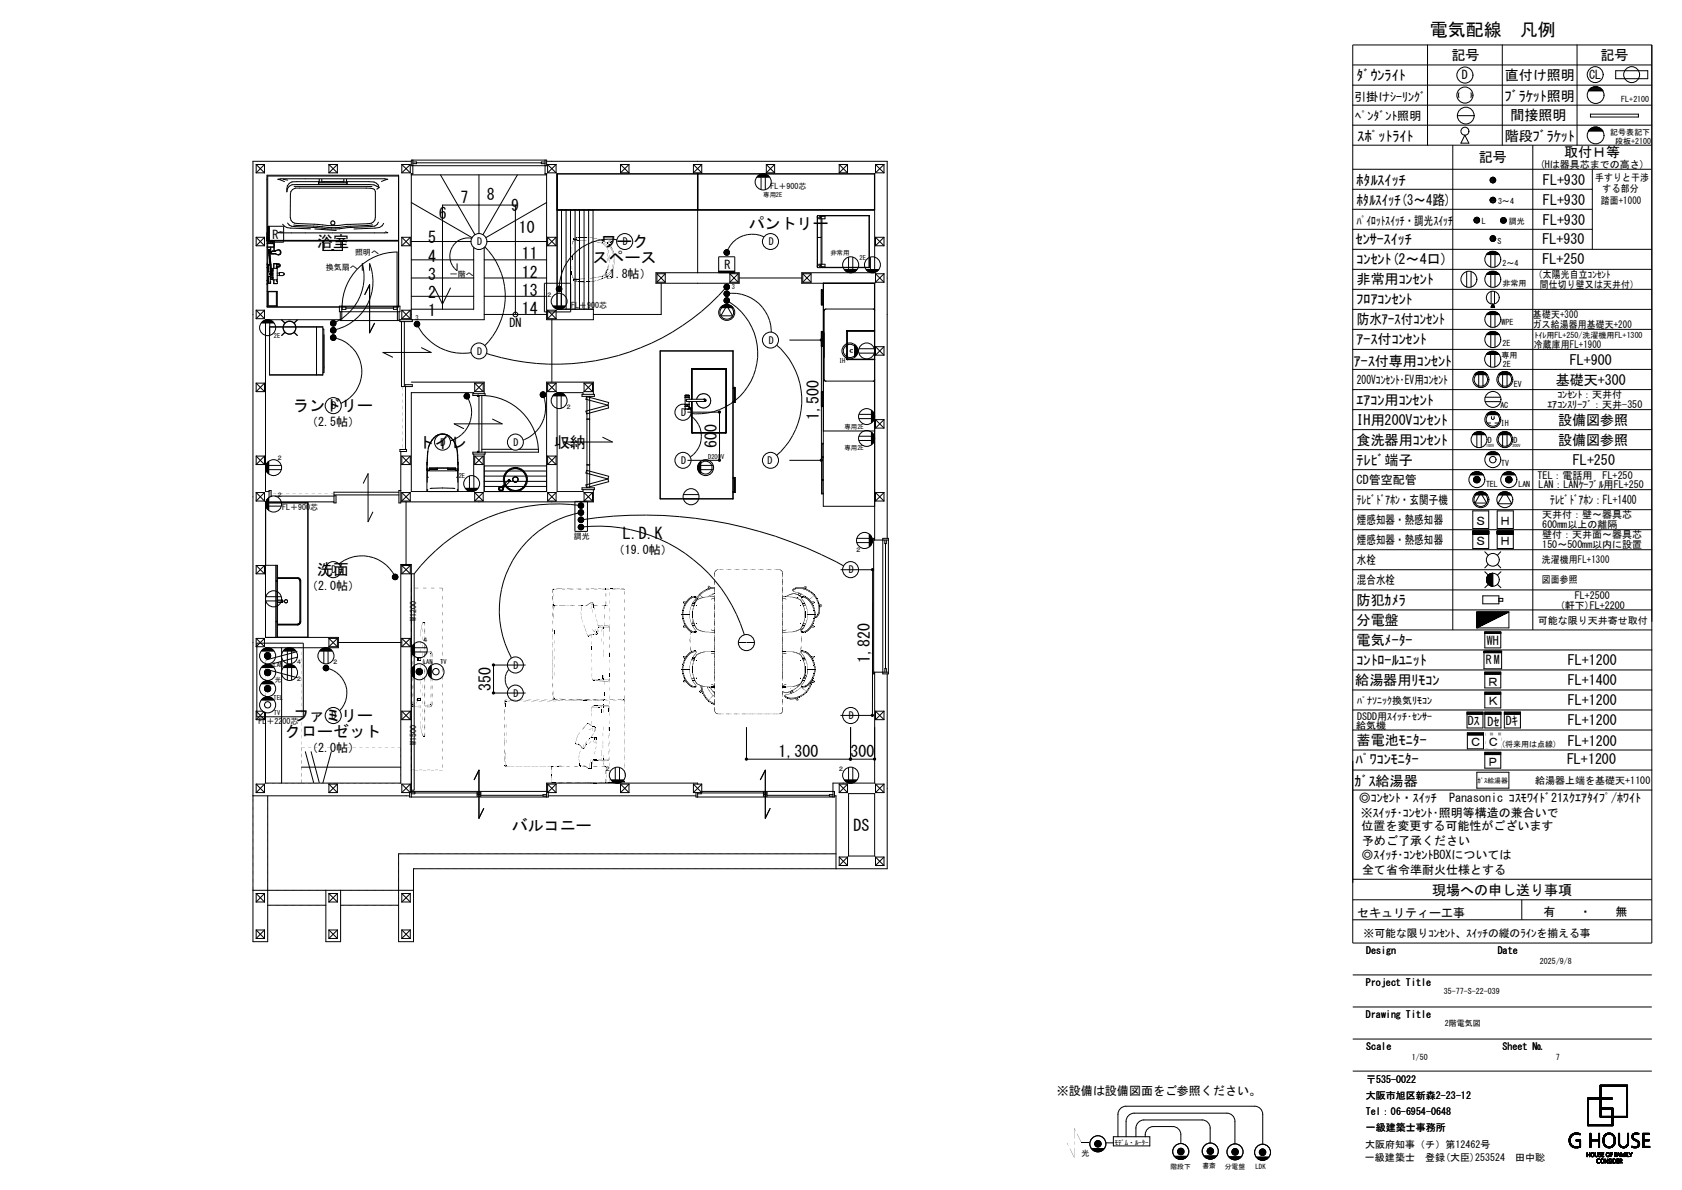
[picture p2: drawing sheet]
<svg xmlns="http://www.w3.org/2000/svg" width="420mm" height="297mm" viewBox="0 0 420 297" stroke-linecap="round" stroke-linejoin="round" font-family="sans-serif">
<defs><g id="words">
<text font-size="4.5" x="357" y="8.9">電気配線　凡例</text>
<g font-size="4">
<text x="115" y="50.8">7</text>
<text x="121.6" y="50">8</text>
<text x="127.7" y="52.7">9</text>
<text x="109.6" y="54.7">6</text>
<text x="129.6" y="58.1">10</text>
<text x="186.9" y="57.2">パントリー</text>
<text x="79.2" y="61.7">浴室</text>
<text x="106.9" y="65.3">4</text>
<text x="106.9" y="60.7">5</text>
<text x="130.3" y="64.7">11</text>
<text x="148" y="65.7">スペース</text>
<text x="150" y="61.7">ワーク</text>
<text x="106.9" y="69.9">3</text>
<text x="130.3" y="69.3">12</text>
<text x="106.9" y="74.4">2</text>
<text x="130.3" y="73.8">13</text>
<text x="106.9" y="79">1</text>
<text x="130.3" y="78.4">14</text>
<text x="73.2" y="102.7">ランドリー</text>
<text x="204.5" y="104.9" transform="rotate(-90 204.5 104.9)">1,500</text>
<text x="104.5" y="111.8">トイレ</text>
<text x="138.3" y="111.8">収納</text>
<text x="179" y="111.9" transform="rotate(-90 179 111.9)">600</text>
<text x="155.5" y="134.5">L.D.K</text>
<text x="79.2" y="143.6">洗面</text>
<text x="217.2" y="165.4" transform="rotate(-90 217.2 165.4)">1,820</text>
<text x="122.6" y="172.5" transform="rotate(-90 122.6 172.5)">350</text>
<text x="71.2" y="184">クローゼット</text>
<text x="73.2" y="180">ファミリー</text>
<text x="194.4" y="188.9">1,300</text>
<text x="212.4" y="188.9">300</text>
<text x="127.8" y="207.3">バルコニー</text>
<text x="213.1" y="207.3">DS</text>
</g>
<g font-size="3.5">
<text x="362.4" y="15">記号</text>
<text x="399.6" y="15">記号</text>
<text x="338.8" y="20">ﾀﾞｳﾝﾗｲﾄ</text>
<text x="375.7" y="20">直付け照明</text>
<text x="375.8" y="25.2">ﾌﾞﾗｹｯﾄ照明</text>
<text x="377.1" y="29.8">間接照明</text>
<text x="339" y="35.3">ｽﾎﾟｯﾄﾗｲﾄ</text>
<text x="375.8" y="35.1">階段ﾌﾞﾗｹｯﾄ</text>
<text x="369.2" y="40.5">記号</text>
<text x="390.6" y="39.3">取付Ｈ等</text>
<text x="338.8" y="46.2">ﾎﾀﾙｽｲｯﾁ</text>
<text x="385.3" y="46.2">FL+930</text>
<text x="338.8" y="51.2">ﾎﾀﾙｽｲｯﾁ(3～4路)</text>
<text x="385.3" y="51.2">FL+930</text>
<text x="385.3" y="56.2">FL+930</text>
<text x="338.5" y="60.9">ｾﾝｻｰｽｲｯﾁ</text>
<text x="338.8" y="66">ｺﾝｾﾝﾄ(2～4口)</text>
<text x="385.1" y="65.8">FL+250</text>
<text x="385.1" y="60.8">FL+930</text>
<text x="338.8" y="71">非常用ｺﾝｾﾝﾄ</text>
<text x="338.8" y="76">ﾌﾛｱｺﾝｾﾝﾄ</text>
<text x="338.8" y="81">防水ｱｰｽ付ｺﾝｾﾝﾄ</text>
<text x="338.8" y="86">ｱｰｽ付ｺﾝｾﾝﾄ</text>
<text x="338.1" y="91.2">ｱｰｽ付専用ｺﾝｾﾝﾄ</text>
<text x="388.5" y="96">基礎天+300</text>
<text x="392" y="91">FL+900</text>
<text x="338.8" y="101">ｴｱｺﾝ用ｺﾝｾﾝﾄ</text>
<text x="338.8" y="106">IH用200Vｺﾝｾﾝﾄ</text>
<text x="389" y="106.1">設備図参照</text>
<text x="338.8" y="111">食洗器用ｺﾝｾﾝﾄ</text>
<text x="389" y="111.1">設備図参照</text>
<text x="338.8" y="116">ﾃﾚﾋﾞ端子</text>
<text x="392.8" y="116">FL+250</text>
<text x="338.8" y="151">防犯ｶﾒﾗ</text>
<text x="338.8" y="156">分電盤</text>
<text x="338.8" y="161">電気ﾒｰﾀｰ</text>
<text x="338.8" y="166">ｺﾝﾄﾛｰﾙﾕﾆｯﾄ</text>
<text x="391.5" y="166">FL+1200</text>
<text x="338.4" y="170.9">給湯器用ﾘﾓｺﾝ</text>
<text x="391.5" y="171">FL+1400</text>
<text x="391.5" y="176">FL+1200</text>
<text x="338.8" y="186">蓄電池ﾓﾆﾀｰ</text>
<text x="391.5" y="181">FL+1200</text>
<text x="338.5" y="190.7">ﾊﾟﾜｺﾝﾓﾆﾀｰ</text>
<text x="391.3" y="190.7">FL+1200</text>
<text x="391.5" y="186.1">FL+1200</text>
<text x="338.2" y="196.2">ｶﾞｽ給湯器</text>
<text x="357.6" y="223.3">現場への申し送り事項</text>
</g>
<g font-size="3">
<text x="365" y="19.8">D</text>
<text x="396.8" y="19.7">CL</text>
<text x="338.1" y="25.1">引掛けｼｰﾘﾝｸﾞ</text>
<text x="338.4" y="29.9">ﾍﾟﾝﾀﾞﾝﾄ照明</text>
<text x="68.1" y="59.7">R</text>
<text x="338.8" y="56.1">ﾊﾟｲﾛｯﾄｽｲｯﾁ・調光ｽｲｯﾁ</text>
<text x="149.2" y="69.4">（1.8帖）</text>
<text x="180.9" y="67.2">R</text>
<text x="127.2" y="81.7">DN</text>
<text x="338.8" y="95.8">200Vｺﾝｾﾝﾄ･EV用ｺﾝｾﾝﾄ</text>
<text x="76.5" y="106.3">（2.5帖）</text>
<text x="338.8" y="120.8">CD管空配管</text>
<text x="338.8" y="125.8">ﾃﾚﾋﾞﾄﾞｱﾎﾝ・玄関子機</text>
<text x="387.1" y="125.8">ﾃﾚﾋﾞﾄﾞｱﾎﾝ：FL+1400</text>
<text x="338.8" y="130.8">煙感知器・熱感知器</text>
<text x="368.3" y="131">Ｓ</text>
<text x="374.4" y="131">Ｈ</text>
<text x="338.8" y="135.8">煙感知器・熱感知器</text>
<text x="368.3" y="136">Ｓ</text>
<text x="374.4" y="136">Ｈ</text>
<text x="153" y="138.2">（19.0帖）</text>
<text x="338.8" y="140.8">水栓</text>
<text x="76.5" y="147.2">（2.0帖）</text>
<text x="338.8" y="145.8">混合水栓</text>
<text x="371.3" y="161">WH</text>
<text x="371" y="165.8">RM</text>
<text x="371.3" y="171.1">Ｒ</text>
<text x="371.3" y="176.1">Ｋ</text>
<text x="366.5" y="181.1">Dｽ</text>
<text x="371.4" y="181.1">Dｾ</text>
<text x="376" y="181">Dｷ</text>
<text x="76.5" y="187.7">（2.0帖）</text>
<text x="366.9" y="186.3">Ｃ</text>
<text x="371.3" y="191.1">Ｐ</text>
<text x="371.3" y="186.3">Ｃ</text>
<text x="339.3" y="200.2">◎ｺﾝｾﾝﾄ・ｽｲｯﾁ　Panasonic ｺｽﾓﾜｲﾄﾞ21ｽｸｴｱﾀｲﾌﾟ/ﾎﾜｲﾄ</text>
<text x="339.8" y="203.9">※ｽｲｯﾁ･ｺﾝｾﾝﾄ･照明等構造の兼合いで</text>
<text x="339.9" y="207.3">位置を変更する可能性がございます</text>
<text x="339.9" y="214.5">◎ｽｲｯﾁ･ｺﾝｾﾝﾄBOXについては</text>
<text x="340.1" y="210.9">予めご了承ください</text>
<text x="340.1" y="218.1">全て省令準耐火仕様とする</text>
<text x="338.9" y="228.8">セキュリティー工事</text>
<text x="385.4" y="228.6">有　　・　　無</text>
<text x="263.9" y="273.3">※設備は設備図面をご参照ください。</text>
</g>
<text font-size="2.7" x="340.5" y="233.8">※可能な限りｺﾝｾﾝﾄ、ｽｲｯﾁの縦のﾗｲﾝを揃える事</text>
<g font-size="2.5">
<text x="384.5" y="41.9">(Hは器具芯までの高さ)</text>
<text x="398.3" y="45.1">手すりと干渉</text>
<text x="400.2" y="47.9">する部分</text>
<text x="399.8" y="50.8">踏面+1000</text>
<text x="119.1" y="61.2">D</text>
<text x="155.5" y="61.2">D</text>
<text x="191.9" y="61.2">D</text>
<text x="383" y="69.5">（太陽光自立ｺﾝｾﾝﾄ</text>
<text x="384.5" y="71.8">間仕切り壁又は天井付）</text>
<text x="382.7" y="81.8">ガス給湯器用基礎天+200</text>
<text x="382.8" y="79.4">基礎天+300</text>
<text x="119.1" y="88.5">D</text>
<text x="191.9" y="85.8">D</text>
<text x="383" y="86.9">冷蔵庫用FL+1900</text>
<text x="386.4" y="101.9">ｴｱｺﾝｽﾘｰﾌﾞ：天井-350</text>
<text x="388.9" y="99.4">ｺﾝｾﾝﾄ：天井付</text>
<text x="82.8" y="102.2">D</text>
<text x="170.1" y="103.8">D</text>
<text x="110" y="111.3">D</text>
<text x="128.2" y="111.3">D</text>
<text x="170.1" y="115.8">D</text>
<text x="191.6" y="115.8">D</text>
<text x="383.9" y="119.5">TEL：電話用　FL+250</text>
<text x="384.2" y="121.8">LAN：LANｹｰﾌﾞﾙ用FL+250</text>
<text x="385.1" y="129.4">天井付：壁～器具芯</text>
<text x="385.1" y="131.9">600mm以上の離隔</text>
<text x="385.1" y="136.9">150～500mm以内に設置</text>
<text x="385.1" y="134.4">壁付：天井面～器具芯</text>
<text x="82.8" y="143.1">D</text>
<text x="211.9" y="143.1">D</text>
<text x="382.7" y="140.6">洗濯機用FL+1300</text>
<text x="382.7" y="145.6">図面参照</text>
<text x="393.2" y="149.4">FL+2500</text>
<text x="384" y="155.8">可能な限り天井寄せ取付</text>
<text x="389.5" y="151.9">(軒下)FL+2200</text>
<text x="128.2" y="166.9">D</text>
<text x="128.2" y="173.9">D</text>
<text x="82.8" y="179.5">D</text>
<text x="212" y="179.5">D</text>
<text x="338.9" y="179.6">DSDD用ｽｲｯﾁ･ｾﾝｻｰ</text>
<text x="338.9" y="175.6">ﾊﾟﾅｿﾆｯｸ換気ﾘﾓｺﾝ</text>
<text x="338.7" y="181.9">給気機</text>
<text x="383.3" y="195.7">給湯器上端を基礎天+1100</text>
<text x="341.1" y="238.1">Design</text>
<text x="374" y="238.1">Date</text>
<text x="341.1" y="246.1">Project Title</text>
<text x="341.1" y="254.1">Drawing Title</text>
<text x="341.1" y="262.1">Scale</text>
<text x="375.2" y="262.1">Sheet №</text>
<text x="341" y="274.2">大阪市旭区新森2-23-12</text>
<text x="341.1" y="270.2">〒535-0022</text>
<text x="341.1" y="278.2">Tel：06-6954-0648</text>
<text x="340.9" y="286.6">大阪府知事（チ）第12462号</text>
<text x="341.1" y="282.2">一級建築士事務所</text>
<text x="340.8" y="289.8">一級建築士　登録(大臣)253524　田中聡</text>
</g>
<g font-size="2">
<text x="404.8" y="25.6">FL+2100</text>
<text x="402.1" y="33.7">記号表記下</text>
<text x="403.3" y="35.9">段板+2100</text>
<text x="192.4" y="47.2">FL＋900芯</text>
<text x="374.1" y="50.9">3～4</text>
<text x="370" y="55.9">L</text>
<text x="376.8" y="55.8">調光</text>
<text x="88.6" y="63.6">照明へ</text>
<text x="373.9" y="60.9">S</text>
<text x="81.4" y="67.3">換気扇へ</text>
<text x="112.3" y="69.1">一階へ</text>
<text x="375.2" y="71.3">非常用</text>
<text x="375.2" y="66.3">2～4</text>
<text x="142.6" y="76.8">FL＋900芯</text>
<text x="374.9" y="81.2">WPE</text>
<text x="374.9" y="89.3">専用</text>
<text x="375.2" y="86.3">2E</text>
<text x="383.2" y="84.3">ﾄｲﾚ用FL+250/洗濯機用FL+1300</text>
<text x="375.2" y="91.7">2E</text>
<text x="374.6" y="101.7">AC</text>
<text x="378" y="96.6">EV</text>
<text x="374.8" y="106.3">IH</text>
<text x="371.5" y="110.4">D</text>
<text x="378" y="110.4">D</text>
<text x="374.8" y="116.4">TV</text>
<text x="371.1" y="121.6">TEL</text>
<text x="379.1" y="121.6">LAN</text>
<text x="70.4" y="127.3">FL＋900</text>
<text x="77.5" y="127.3">芯</text>
<text x="143.3" y="134.6">調光</text>
<text x="103.9" y="154.9" transform="rotate(-90 103.9 154.9)">W1200</text>
<text x="64.5" y="180.7">FL</text>
<text x="66.5" y="180.7">＋2200芯</text>
<text x="103.9" y="185.8" transform="rotate(-90 103.9 185.8)">W1500</text>
<text x="374.8" y="186.6">(将来用は点線)</text>
<text x="384.5" y="240.7">2025/9/8</text>
<text x="360.5" y="248.1">35-77-S-22-039</text>
<text x="360.8" y="256.2">2階電気図</text>
<text x="352.5" y="264.7">1/50</text>
<text x="388.5" y="264.7">7</text>
<text x="270.1" y="288.5">光</text>
</g>
<g font-size="1.7">
<text x="368.9" y="195.3">ｶﾞｽ給湯器</text>
<text x="278.3" y="285.8">ﾓﾃﾞﾑ・ﾙｰﾀｰ</text>
<text x="292.3" y="291.7">階段下</text>
<text x="300.2" y="291.6">書斎</text>
<text x="305.8" y="291.8">分電盤</text>
<text x="313.5" y="291.9">LDK</text>
</g>
<g font-size="1.6">
<text x="190.6" y="49.1">専用2E</text>
<text x="207.3" y="63.8">非常用</text>
<text x="214.6" y="64.8">2E</text>
<text x="136.4" y="74.3">２</text>
<text x="182.8" y="72.2">3</text>
<text x="103.7" y="79.8">3</text>
<text x="68.4" y="84.3">2E</text>
<text x="209.5" y="90.6">IH</text>
<text x="141.2" y="102.1">２</text>
<text x="210.9" y="107">専用2E</text>
<text x="210.9" y="112.4">専用2E</text>
<text x="69" y="114.9">２</text>
<text x="114.6" y="119.4">2E</text>
<text x="176.8" y="114.6">D200V</text>
<text x="69" y="124">２</text>
<text x="213.5" y="137.9">２</text>
<text x="105.4" y="160.4">４</text>
<text x="68.3" y="166.4">LAN</text>
<text x="73.9" y="165.8">４</text>
<text x="83" y="165.8">２</text>
<text x="105.7" y="165.6">LAN</text>
<text x="109.9" y="165.8">TV</text>
<text x="68.7" y="170.3">光</text>
<text x="73.9" y="169.9">２</text>
<text x="68.3" y="174.6">TEL</text>
<text x="68.4" y="178.4">TV</text>
<text x="151" y="192.5">２</text>
<text x="209.2" y="192.5">２</text>
</g>
<g font-size="1">
<text x="371.1" y="111.7">100V</text>
<text x="377.7" y="111.5">200V</text>
</g>
</g></defs>
<g fill="none" stroke="#000" stroke-width=".25">
<path d="M337.8 11.2h74.7v224.2h-74.7zM337.8 16.2h74.7M356.4 11.2v25M375.1 11.2v25M393.8 11.2v25M403.4 17.7h8v1.9h-8zM102.7 40h33.8v1.4h-33.8zM103.1 40v3.4h-.4v36.4M136.1 40v3.4h.4v36.4h11.7v-2.6h-9.1v-33.8h79.3v23.9M337.8 21.3h74.7M337.8 26.2h74.7M337.8 31.2h74.7"/>
<path d="M337.8 36.2h74.7M362.8 36.2v121M363.9 28.9h4.2M364.3 23.2v1.1M365.8 33.7l1 2h-2zM367.3 23.2v1.1M382.7 36.2v121M396.6 22.7h3.7a2.11 2.11 0 0 0-3.7 0M396.6 32.7h3.7M396.6 32.8a2.11 2.11 0 0 1 3.7 0M396.7 22.6h3.4M396.7 32.6h3.4"/>
<path d="M396.8 22.4h3.2M396.8 32.5h3.2M396.9 22.3h3M396.9 32.3h3M397.1 22.1h2.7M397.1 32.2h2.7M397.1 28.5h12v.7h-12zM397.3 22h2.3M397.3 32h2.3M397.5 21.8h1.8M397.5 31.9h1.8M397.9 21.7h1"/>
<path d="M397.9 31.7h1M64 41.1v2M64 59.2v2.1M64 43.1h2M64 41.1h2M64 41.1l2 2M64 59.2h2M64 59.2l2 2.1M66 41.1v2M66 59.2v2.1M66 41.1l-2 2M66 59.2l-2 2.1"/>
<path d="M66.6 58.1l.1 1.9M66.6 59.1l.1 .9M66.7 60v16.6h32.8v-32.9h-32.8l-.1 16.4h32.9M66.7 60h32.8M66.8 56.5h4v4h-4zM66.9 56.5v4M67 56.5v4M67.1 56.5v4M67.2 56.5v4M70.6 56l1.1 .8 5.8 .3M70.7 44.7l1.1 .3M73.1 47.3l.6-.4h17.7l1.7 .2 .4 .2 .2 .5v6.5a1.63 1.63 0 0 1-1.9 1.5l-5.2 .2a25.5 25.5 0 0 1-8.2 0l-4-.2a1.62 1.62 0 0 1-1.9-1.5v-5.8l.1-.7z"/>
<path d="M73.4 46.5l19.5 .1M78.6 57.1l5.3 .4M79.6 46h7M79.6 45.4v.6M79.6 45.4h7M79.7 44.8v.6M79.7 45.3l-6.8 .1a2.01 2.01 0 0 0-1.3 2.5l.2-.8 .4-.6 .7-.4h19.2h1.3l1.3 .7M80.3 44.8v.6M80.3 45.3h5.6M82.1 41.1v2M82.1 43.1h2.1M82.1 41.1h2.1"/>
<path d="M82.1 41.1l2.1 2M84.2 41.1v2M84.2 41.1l-2.1 2M85.9 44.8v.6M86.5 44.8v.6M86.5 45.3l6.9 .1 1 .8 .3 .6M86.6 45.4v.6M86.6 45.4l.1 .1M93 56.1l-6.3 .4-2.9 .3-10.5-.6M94.5 55.5l-.4 .5-.5 .4-6.8 .4a21.3 21.3 0 0 1-7.8 0l-6.2-.3-.6-.3-.4-.5M94.7 46.8l-.6 .4M95.2 45.3l1.6-.6-.7-.1-26.7 .1 1.6 .6"/>
<path d="M95.8 55.8l-.4 .5-.6 .5-6.4 .3M96.3 57.9l.5 .2h-27.4l.6-.2 .7 .1M99.5 43.9h-32.7v32.7M100.3 41.1v2M100.3 59.2v2.1M100.3 43.1h2.1M100.3 41.1h2.1M100.3 41.1l2.1 2M100.3 59.2h2.1M100.3 59.2l2.1 2.1M102.4 41.1v2M102.4 59.2v2.1"/>
<path d="M102.4 41.1l-2.1 2M102.4 59.2l-2.1 2.1M102.7 50.5l15.2 8.8M102.7 40.3h-39.5v194.7h3.6v-36.4M102.7 43.6h33.8M103.1 40.4h.9v.5h-.9M104 40.6h31.2M110 43.6l8.6 14.9M117.8 59.5a4.5 4.5 0 0 0-5.1 2.6 4.5 4.5 0 0 0 1.4 5.5v-1.9M119.6 43.6v14.7M129.2 43.6l-8.6 14.9M136.1 40.4h-.9v.5h.9"/>
<path d="M136.5 50.5l-15.2 8.8M136.5 40.3h85v94.1M136.7 43.1h2.2M136.7 41.1h2.2M136.7 59.2h2.2M136.7 41.1v2M136.7 59.2v2.1M136.7 59.2l2.2 2.1M136.7 41.1l2.2 2M138.9 41.1v2M138.9 59.2v2.1M138.9 59.2l-2.2 2.1"/>
<path d="M138.9 41.1l-2.2 2M139.1 52.4h79.3M140.2 52.4v24.8M141.4 52.4v24.8M142.5 52.4v24.8M143.6 52.4v24.8M144.7 52.4v24.8M145.8 52.4v24.8M147 52.4v24.8M148.1 52.4v24.8M154.1 59.9a12.5 12.5 0 0 0-14.4 11.5M154.9 43.1h2.2"/>
<path d="M154.9 41.1h2.2M154.9 41.1v2M154.9 41.1l2.2 2M157.1 41.1v2M157.1 41.1l-2.2 2M173.1 43.1h2.1M173.1 41.1h2.1M173.1 41.1v2M173.1 41.1l2.1 2M174.2 43.4v9M174.2 43.4v24.7M175.2 41.1l-2.1 2"/>
<path d="M175.2 41.1v2M189 44.2h3.2M189 44.2h3.1M189.1 44.1h3M189.1 44h2.9M189.1 43.9h2.8M189.2 43.9h2.7M189.4 43.8h2.3M189.6 43.6h2M189.8 43.6h1.5M190 43.5h1.1M190 44.2v3.1"/>
<path d="M190.8 59.1a6.7 6.7 0 0 0-9.1 3.3M191.1 44.2v3.1M191.3 43.1h2.1M191.3 41.1h2.1M191.3 41.1v2M191.3 41.1l2.1 2M193.4 41.1l-2.1 2M193.4 41.1v2M204.1 59.3h.9M205 54.6h1v-.6h-1.2l-.3 .3v.3h.3v-.3h.2v12h-.2v-.3h-.3v.3l.3 .3h1.2v-.6h-1M205 54v-.2l-.9 .1v12.7l.1 .2h.8v-.2M205 53.9h.2"/>
<path d="M205.2 53.8h11.9M205.2 54.6v11.4M209.5 41.1v2M209.5 43.1h2.1M209.5 41.1h2.1M209.5 41.1l2.1 2M211.6 41.1v2M211.6 41.1l-2.1 2M217 53.8h-11.8v.2M217 53.8v13M217 53.8h.1M217.1 53.8v12.9"/>
<path d="M218.4 43.4v9h-79.3M218.6 41.1v2M218.6 59.2v2.1M218.6 43.1h2.1M218.6 41.1h2.1M218.6 59.2h2.1M218.6 41.1l2.1 2M218.6 59.2l2.1 2.1M220.7 41.1v2M220.7 59.2v2.1M220.7 41.1l-2.1 2M220.7 59.2l-2.1 2.1"/>
<path d="M337.8 42.2h74.7M337.8 47.2h59.8M337.8 52.2h59.8M337.8 57.2h59.8M368 54.9h1.4M368.1 55.1h1.3M368.1 54.8h1.3M368.1 55.2h1.3M368.1 54.7h1.3M368.2 55.4h1.1M368.2 54.5h1.1M368.3 55.5h.9"/>
<path d="M368.3 54.4h.9M372.1 49.8h1.3M372.1 50h1.4M372.1 50.1h1.3M372.1 49.7h1.3M372.1 50.2h1.3M372.2 49.5h1.1M372.2 50.4h1.1M372.2 44.5v.9M372.2 59.1v.8M372.3 49.4h.9M372.3 50.5h.9"/>
<path d="M372.3 44.4v1.1M372.3 59v1.1M372.5 44.3v1.3M372.5 58.9v1.3M372.6 44.3v1.3M372.6 58.8v1.4M372.7 44.2v1.4M372.7 58.8v1.4M372.9 44.3v1.3M372.9 58.8v1.4M373 44.3v1.3M373 58.9v1.3"/>
<path d="M373.2 44.4v1.1M373.2 59v1.1M373.3 44.5v.9M373.3 59.1v.8M374.7 55h1.4M374.7 55.2h1.4M374.7 54.9h1.4M374.7 55.3h1.3M374.7 54.7h1.3M374.8 55.4h1.2M374.8 54.6h1.2M374.9 55.6h.9"/>
<path d="M374.9 54.4h.9M397.6 42.2v20M64 77.4v2.1M64 61.3h2M64 79.5h2M64 77.4h2M64 77.4l2 2.1M66 77.4v2.1M66 77.4l-2 2.1M66.1 79.9h1.5M66.7 66.2h.9M66.7 66.8h.1"/>
<path d="M66.7 60.8h1.7l.1 .4M66.7 60.7h1.7M66.7 66h.1M66.7 65.9h.1M66.7 70.9h.1M66.7 71h.1M66.7 70h.1M66.7 72.7h2.5v3.8l-2.5-.1M66.8 65.9v.3M66.8 66.8h.1M66.8 70v.1M66.8 70.7v.3"/>
<path d="M66.8 70l-.1 .1M66.8 65.9v.1M66.8 66.2v4.5h.3M66.8 70.8v.2M66.8 66.1h.8M66.9 70.4v.3M66.9 70.3h.2M66.9 66.6h.2M66.9 66.5h.2M66.9 66.2v.2M67 72.8h2.1v3.5h-2.1zM67.1 66.1v1.8h.4v-1.8"/>
<path d="M67.1 62.4l.3 3.7-.3-3.6 .4 .3M67.1 70.7v-1.7h.4v1.7M67.1 62.4l.4 .3M67.1 62.3v.1M67.1 62.3l.4 .3M67.2 62.6l.3 3.5M67.2 62.3l.3 .2zM67.2 62.3h-.1M67.3 62.7l.4 4.4M67.4 62.7l.3 4.4M67.5 70.2l.1 .5h-.9M67.5 67.6h.7"/>
<path d="M67.5 66.7v.4M67.5 69.7h.2M67.5 69.2h.2M67.5 69.2h.7M67.5 70.3h.1M67.5 67.1h.7M67.5 67.6h.2M67.5 66.6h.1M67.5 63.3h1M67.5 60.2v.5M67.5 61.7v1.6M67.5 63.3l.3 .1"/>
<path d="M67.5 60.2h1M67.5 68.1l-.1 .5 .3 .1M67.6 66.6v.5M67.6 68.1v-.5v.5M67.6 66.1v.5M67.6 68.1h.1M67.6 60.2v.5M67.6 61.7v1.6M67.6 68.2l-.1 .2 .2 .2M67.6 68.6h.6M67.7 67.1v1M67.7 69.1h.2v.7h-.2z"/>
<path d="M67.7 68.1h-.2M67.7 68.1h.2M67.7 68.2h-.1M67.7 69.7h.5M67.7 67.1h.5M67.8 68.1v-.4l.1 .4M67.9 68.2l-.5 .1v.2l.3 .2M67.9 68.1v.1M67.9 68.6l-.2 .1M67.9 63.2l1.6 .4M67.9 62.7l-.2 .3 .2 .2M67.9 63.2l.6 .1"/>
<path d="M67.9 67.1v.6M67.9 62.7h.2M67.9 69.7h.3M67.9 69.2h.3M67.9 67.6h.3M68 60.3v.4M68 60.2v.1M68 60.7h.1M68.2 68.2h-.2v.5h.2M68.2 68.2h-.6M68.2 67h1v2.8h-1zM68.4 65.8h1.2a.42 .42 0 0 1 .4 .5 .42 .42 0 0 1-.4 .4h-.4v.3"/>
<path d="M68.4 65.8h.8M68.4 65.8v1.2M68.4 69.8v1h.8v-.6M68.4 60.2v2.5M68.4 63.3h.1M68.4 61.7h-1.7M68.5 63.3l-.3 .1M68.5 60.2v.8M68.5 61.4v1.3M68.5 63.3h.1M68.5 61v.2M68.5 63.3h.2"/>
<path d="M68.5 61.2l-.1 .4h-1.7M68.5 62.7h-.6M68.7 62.7h-.8M69 66.8h.2M69 66l.7 .2-.1 .3h-.6M69 72.8v3.5M69.1 66v.5M69.1 66.8v.2M69.1 69.8l.1 .4M69.2 66v.5M69.2 69.8v.4M69.2 68.2h.6"/>
<path d="M69.2 68.7h.6M69.5 62.4l-1 .3M69.5 62.4h.3M69.5 62.4l.4 .1M69.8 62.4a.72 .72 0 0 1 0 1.1M69.8 62.4l.1 .1M69.8 63.5l-.3 .1M69.9 62.5a.72 .72 0 0 1 0 1M69.9 63.5l-.4 .1M69.9 63.5h-.1M70.3 79.8l.9 .8M70.9 68.3l.1 .1"/>
<path d="M71 68.4l-.4-.4h-.8v.8h.8l.4-.3M71 68.5h-.1M71 68.4v.1M74.3 79.8l-.9 .8M80.6 60.1v2.4h4.9v-2.4M80.7 60.1v2.4h2.2v-.2h.4v.2h2.2v-2.4M84.8 76.4h15.1v1.4h-15.1zM85 79.8h-18.7M85 77.8v2.2h14.7v-2.2M85.3 76.4v3.6M86.4 76.6v.6h-1a13.8 13.8 0 0 1 13.7-14.3v14.3h-.8v-.6M86.4 76.9h11.9"/>
<path d="M90.5 67.6v-1.9a12.6 12.6 0 0 1-6.7 14.7M91.1 73.5l1.2-2.4v12l1.2-2.4M92.3 67.6v-1.9a12.4 12.4 0 0 1-8.4 16.6M99.2 76.4v3.6M99.9 79.8v.5h3.1v-.5M100.3 77.4v2.1M100.3 61.3h2.1M100.3 79.5h2.1M100.3 77.4h2.1M100.3 77.4l2.1 2.1M102.4 77.4v2.1M102.4 77.4l-2.1 2.1"/>
<path d="M102.7 74h15.6M102.7 69.4h15.6M102.7 64.9h15.6M102.7 60.3h14.9M108.5 71.9l2 4 2-4M110.5 77.2v-26h18.2v27.3M118.3 61.8v15.4h-15.6M120.9 78.5h15.6M120.9 74h15.6M120.9 69.4h15.6M120.9 64.9h15.6M120.9 61.8v18h-21.2"/>
<path d="M121.1 61.6a17.4 17.4 0 0 1 0 24.6M121.6 60.3h14.9M135.9 70.7h6.6v7.2h-6.6zM136.7 61.3h2.2M136.7 79.5h2.2M136.7 77.4h2.2M136.7 77.4v2.1M136.7 77.4l2.2 2.1M137.8 79.8v15.6M138 76.4h3.2M138 76.5h3.2M138.1 76.6h3"/>
<path d="M138.3 76.7h2.6M138.3 76.8h2.6M138.4 76.8h2.4M138.5 76.9h2.2M138.7 77h1.8M138.9 77.4l-2.2 2.1M138.9 77.4v2.1M138.9 77h1.5M139 77.1h1.2M139.5 72h.3v.3h-.3zM139.5 72h.2v.3h-.2zM139.5 72h.2v.2h-.2z"/>
<path d="M139.5 72.1l.2 .1zM139.6 72.1l.1 .1zM140.1 73.3v3.1M163.8 68.1h20.8v2.6h-20.8zM164 68.3h2.1M164 70.4h2.1M164 68.3v2.1M164 68.3l2.1 2.1M165.1 70.7v7.8h-16.9M166.1 68.3v2.1M166.1 68.3l-2.1 2.1M179.5 67.7h4"/>
<path d="M179.5 67.8h4M179.5 67.9h4M179.5 68h4M179.5 68.1v-4h4v4M179.9 76.8h3.1M180 76.7h3M180 76.6h2.9M180.1 76.5h2.7M180.3 76.4h2.3M180.5 76.2h2M180.7 76.2h1.5M180.9 76.1h1.1"/>
<path d="M181 72.1a56.6 56.6 0 0 1-59.5 16.1M181.1 76h.7M181.3 62.9h.3v.3h-.3zM181.3 73.1h.3v.3h-.3zM181.3 74.8h.3v.4h-.3zM181.3 71.4h.3v.3h-.3zM181.3 73.2h.3v.2h-.3zM181.3 74.9h.3v.2h-.3zM181.3 71.5h.3v.2h-.3zM181.4 62.9h.2v.2h-.2zM181.4 73.2h.2v.2h-.2zM181.4 74.9h.2v.2h-.2z"/>
<path d="M181.4 71.5h.2v.2h-.2zM181.4 63l.1 .1zM181.4 73.3l.1 .1zM181.4 75l.1 .1zM181.4 71.6l.1 .1zM181.5 76.3l1.4 2.5h-2.9zM182 75.4a15.1 15.1 0 0 1 6.4 17.7 15.1 15.1 0 0 1-15.9 10.1M182.2 73.2a9.6 9.6 0 0 1 10.4 9.7M182.2 68.3h2.1M182.2 70.4h2.1M182.2 68.3v2.1M182.2 68.3l2.1 2.1"/>
<path d="M184.3 68.3v2.1M184.3 68.3l-2.1 2.1M184.6 69.4h15.6M200.4 68.3h2.1M200.4 70.4h2.1M200.4 68.3v2.1M200.4 68.3l2.1 2.1M202.5 68.3v2.1M202.5 68.3l-2.1 2.1M205.2 66.7h11.9M205.2 66.6v.2h11.8M205.3 72.5v3.4h.3"/>
<path d="M205.3 72.6h.3M205.3 72.5l.1 .1M205.6 70.7v55.7h12.8M205.6 72.3h-.5v3.8h.5M205.6 70.7v36.9M210.8 67.3h3.2M210.8 67.4h3.2M210.9 67.4h3M210.9 67.5h3M211 67.5h2.8M211.2 67.6h2.5M211.3 67.8h2.2"/>
<path d="M211.5 67.9h1.8M211.8 68h1.2M211.9 64.2v3.1M212.9 64.2v3.1M216.2 67.3h3.3M216.3 67.4h3.1M216.4 67.4h3M216.4 67.5h2.9M216.5 67.5h2.7M216.6 67.6h2.5M216.7 67.8h2.2M217 67.9h1.7"/>
<path d="M217.1 66.7l-.1 .1M217.3 68h1.1M217.3 64.2v3.1M218.4 70.7v6.6M218.4 68.1h-18.2v2.6h18.2v64.1M218.4 77.4l-.3-.3h-11.9l-.3 .2-.1 .3 .1 17.4 .1 .1h12.2l.2-.1M218.4 68v.1M218.6 68.3h2.1M218.6 68.3v2.1M218.6 61.3h2.1M218.6 70.4h2.1M218.6 68.3l2.1 2.1"/>
<path d="M220.7 68.3v2.1M220.7 68.3l-2.1 2.1M337.8 62.2h74.7M337.8 77.2h74.7M337.8 72.2h74.7M337.8 67.2h74.7M366.2 67.8v3.8M367.3 67.8v3.8M371.1 63.5h3.3M371.1 78.5h3.3M371.1 68.5h3.3M371.2 63.5h3.1"/>
<path d="M371.2 78.5h3.1M371.3 63.4h3M371.3 78.4h3M371.3 68.4h3M371.3 63.4h2.9M371.3 78.4h2.9M371.3 63.3h2.8M371.3 78.3h2.8M371.3 68.3h2.8M371.4 63.2h2.7M371.4 78.2h2.7M371.4 68.2h2.7"/>
<path d="M371.5 63.2h2.5M371.5 68.2h2.5M371.6 63.1h2.3M371.6 78.1h2.3M371.6 68.1h2.3M371.6 63h2.2M371.8 63h2M371.8 78h2M371.8 67.9h2M371.9 62.9h1.7M371.9 77.9h1.7M372 62.9h1.5"/>
<path d="M372 67.9h1.5M372.2 62.8h1.1M372.2 77.8h1.1M372.2 67.8h1.1M372.2 63.5v3.2M372.2 68.5v3.1M372.2 78.5v3.2M372.3 72.8v3.1M372.4 76.6v.1M372.4 62.7h.7M372.4 67.7h.7M372.4 76.4v.3"/>
<path d="M372.5 76.3v.4M372.6 76.2v.5M372.6 76.1v.6M372.7 76v.7M372.7 75.9v.8M372.7 75.9l.5 .8h-.9zM372.8 75.9v.8M372.8 76v.7M372.9 76.2v.5M373 76.2v.5M373 76.4v.3M373.1 76.5v.2"/>
<path d="M373.2 72.8v3.1M373.2 76.6v.1M373.3 63.5v3.2M373.3 68.5v3.1M373.3 78.5v3.2M64 95.6v2.1M64 97.7h2M64 95.6h2M64 95.6l2 2.1M65.2 80.6h3.2M65.3 80.5h3.1M65.3 80.5h3"/>
<path d="M65.4 80.4h2.9M65.4 80.3h2.8M65.5 80.3h2.7M65.6 80.2h2.5M65.6 80.2h2.4M65.8 80.1h2M66 95.6v2.1M66 95.6l-2 2.1M66.3 80.6v42.1h.9M67.3 81.6h13.3v12h-13.3zM67.4 80.6v3.1M71.2 82.9l-.9 .9"/>
<path d="M73.4 82.9l.9 .9M79 81.6v12M80.6 82.1l.3 .1v10.8M80.9 93h-.3M80.9 83.6v9.4M83 80.5h.3v.3h-.3zM83 82.3h.3v.3h-.3zM83 84.1h.3v.3h-.3zM83.1 80.6h.2v.2h-.2zM83.1 82.3h.2v.3h-.2zM83.1 84.1h.2v.3h-.2zM83.1 82.3h.2v.2h-.2z"/>
<path d="M83.1 84.2h.2v.1h-.2zM83.1 80.7h.2zM83.2 82.4l.1 .1zM83.2 84.2l.1 .1zM83.9 84.4a8.6 8.6 0 0 1 6.4 7.7 8.6 8.6 0 0 1-5.2 8.6M100.2 80.3v16.2h.8v-16.2M101.1 96h1.9v.5h-1.9zM101.3 96.5v15.7M102.7 95.4h18.2v2.9M104 80.8h.3v.3h-.3zM104 80.7h.3v.3h-.3zM104 80.8h.2v.2h-.2z"/>
<path d="M104.1 80.8l.1 .1zM104.4 81.5a12.6 12.6 0 0 0 13.2 6.5M105.2 86.8l2.5 1.2h-12.1l2.4 1.2M116.4 98.8h.3v.2h-.3zM116.5 98.8h.2v.2h-.2zM116.5 98.8l.1 .2zM116.5 98.8l.1 .1zM116.9 99.5a7.4 7.4 0 0 1-4.4 10.5M118.1 98.3h3v.4h-3zM118.3 98.3v-.3h-15.6v24.7l15.6-.1M118.5 97.7h2.1M118.5 95.6h2.1"/>
<path d="M118.5 95.6v2.1M118.5 95.6l2.1 2.1M119.2 98.7v.2h.4M119.6 98.7v14.2M120.6 95.6l-2.1 2.1M120.6 95.6v2.1M135.5 98.4h.2v.3h-.2zM135.5 98.4h.2v.2h-.2zM135.5 98.4l.2 .2zM135.5 98.5l.2 .1zM135.8 99.1a8.6 8.6 0 0 1-5.2 10.8M136.7 97.7h2.2"/>
<path d="M136.7 95.6h2.2M136.7 95.6v2.1M136.7 95.6l2.2 2.1M138 98.8h3.2M138 98.7h3.2M138.1 98.6h3M138.3 98.5h2.6M138.3 98.4h2.6M138.4 98.4h2.4M138.5 98.3h2.2M138.6 98.3h2M138.7 98.2h1.8"/>
<path d="M138.9 95.6l-2.2 2.1M138.9 95.6v2.1M138.9 98.1h1.5M139 98.1h1.2M139.1 98.8v23.9h6.5v-.5M139.1 98h6.5v.4M140.1 98.8v3.1M145.3 98.4h3.1v.5h-3.1zM145.8 97.7h2.2M145.8 95.6h2.2M145.8 95.6v2.1M145.8 95.6l2.2 2.1"/>
<path d="M146.5 99l5.5 1.5-.2 .6-5.5-1.4zM146.6 98.9v22.9M147.2 98.9v22.9M148 95.6l-2.2 2.1M148 95.6v2.1M148.2 98.4v-3h-11.7v27.3h-15.6v-9.4M164.8 87.6h18.2v36.9h-18.2zM171.1 99.1h1M171.1 98.7h1M171.1 98.7v3.4M171.1 98.7h.1M171.5 98.6l-.4 .1"/>
<path d="M171.6 98.6l.5 .1M172 98.7h.1M172.1 98.7v1M172.7 92.2l8.6-.1 .1 .1M172.7 92.2v7.5M172.7 92.1l8.5-.1 .2 .2M172.7 92.2h.1M172.7 92.1v.1M172.8 92.2v7.5M172.8 92.1v.1M172.8 92.1l-.1 .1M173.9 99.7a1.78 1.78 0 0 1 2.9-1.1 1.78 1.78 0 0 1-.3 3 1.78 1.78 0 0 1-2.6-1.4"/>
<path d="M175.8 99.7l.5 .1-.2 .4h-4.6M175.9 99.7l.1 .1M176 99.9l-.1 .2M181.2 92.1l.1 .1M181.2 92.1v.1M181.3 92.2v15.7M181.3 92.1v15.9h-8.5M181.3 92.1l-8.6 .1M181.3 92.2h.1M181.3 92.1v.1M183 96.9h.3v3.3h-.3M183 96.6l.5 .1v3.7h-.5"/>
<path d="M193.9 86.1a18.2 18.2 0 0 1 0 27.5M197.1 84.9h8M205.1 86.5h.5M205.1 97.7h.5M205.3 86.2l.1 .1M205.6 82.9h-.3v3.4l.3-.1M205.6 82.7h-.5v40.6h.5M205.6 97.9h-.3v3.4h.3M211.3 86.1v.9M211.3 88.1v.9M211.5 89.7h6.9M211.5 82.6h6.9v7.1h-6.9"/>
<path d="M211.5 89.7h.1M212.9 87.2l-.5 .1-.1 .3 .1 .3h.5M213.4 86v3.2M213.5 86v3.2M213.5 86.1v3M213.7 86.2v2.8M213.8 86.3v2.6M213.9 86.5v2.2M214 86.7v1.8M214.1 86.8v1.5M214.1 87v1.2M214.2 87.2v.7"/>
<path d="M214.5 88.1h3.8M214.5 87h3.8M218.4 95v12.6M218.4 82.6h-6.9v7.2M218.4 82.5h-6.9v7.3M218.4 94.8v.2M218.6 86.5v2.1M218.6 88.6h2.1M218.6 86.5h2.1M218.6 86.5l2.1 2.1M220.7 86.5v2.1M220.7 86.5l-2.1 2.1"/>
<path d="M337.8 82.2h74.7M337.8 87.2h74.7M337.8 97.2h74.7M337.8 92.2h74.7M368.2 93.5h3.1M368.3 93.3h2.9M368.4 93.2h2.7M368.6 93.1h2.3M368.8 93h2M368.9 92.9h1.7M369 92.9h1.5M369.2 92.8h1.1"/>
<path d="M369.2 93.5v3.1M369.4 92.8h.7M370.3 93.5v3.1M370.8 99.1h3.9M371.1 83.5h3.3M371.1 88.5h3.2M371.2 83.5h3.1M371.2 88.4h3.1M371.2 88.3h3M371.3 83.4h3M371.3 83.4h2.9M371.3 88.2h2.8"/>
<path d="M371.4 83.2h2.7M371.5 88.1h2.5M371.6 83.1h2.3M371.6 88h2.2M371.8 83h2M371.8 87.9h1.8M372 87.8h1.5M372 82.9h1.5M372.2 82.8h1.1M372.2 88.5v3.1M372.2 83.5v3.2M372.4 87.7h.6"/>
<path d="M373.3 88.5v3.1M373.3 83.5v3.2M374.1 93.5h3.3M374.2 93.5h3.1M374.3 93.3h2.9M374.4 93.2h2.7M374.6 93.1h2.3M374.7 93h2.1M374.9 92.9h1.7M375 92.9h1.5M375.2 92.8h1.1M375.2 93.5v3.1"/>
<path d="M375.4 92.8h.7M376.3 93.5v3.1M64 113.8v2.2M64 116h2M64 113.8h2M64 113.8l2 2.2M66 113.8v2.2M66 113.8l-2 2.2M66.4 116.1v1.2M66.5 115.8v1.8M66.5 115.7v2M66.6 115.6v2.2"/>
<path d="M66.7 115.5v2.4M66.8 115.4v2.6M66.9 115.3v2.8M66.9 115.2v3M67 115.2v3M67.1 115.1v3.2M67.1 117.2h3.1M67.1 116.2h3.1M99.9 112.2h1.6v.5h-1.6zM100.1 112.7v12.8h-.5v-3.1h.5M100.3 113.8v2.2M100.3 116h2.1"/>
<path d="M100.3 113.8h2.1M100.3 113.8l2.1 2.2M102.4 113.8v2.2M102.4 113.8l-2.1 2.2M106.6 115.4h.1M106.6 115.4v6.9l.4 .4M106.6 117.3h.1M106.7 116.8v.2M106.7 117.1v.5M106.7 118.4v2M106.7 117.4h.4M106.7 117.6h7.6"/>
<path d="M106.7 117.6v.7M106.7 113.6l-.1 1.8M106.7 117.1v.1M106.8 113.6l-.1 2.5M106.8 119l.1 .2M106.8 112.7l-.1 .9M107.2 116.9l-.1 .5zM107.2 116.8h6.5M107.3 117.1h1.8M108.3 109.3l-.4 .6a5.9 5.9 0 0 0-1.1 3.7M109.2 117.1l-1.9 .1v-.4h6.4v.4l-1.9-.1M109.2 116.8v.3"/>
<path d="M109.3 108.6a2.6 2.6 0 0 1 2.4 0M109.3 108.6a2.95 2.95 0 0 1 3.4 .7M109.3 108.6l-1 .7M111.8 116.8v.3M111.9 117.1h1.8M112.2 108.9l.5 .4M112.7 109.3l.8 1.2M113.5 110.5l.5 1.3M113.8 116.9v.5M114 111.8l.3 4.3M114 111.8l.3 3.6M114.2 119l-.2 .2"/>
<path d="M114.3 117.6v.7M114.3 117.1v.1M114.3 116.8v.2M114.3 117.1v.5M114.3 118.4v2M114.3 117.3l-.5 .1M114.3 115.4h.1M114.4 115.4v6.9l-.4 .4M117.2 118.7v3.2M118.3 113.3v8.6M118.5 116h2.1M118.5 113.8h2.1"/>
<path d="M118.5 113.8v2.2M118.5 113.8l2.1 2.2M119.6 112.6h-.4v.3M120.3 112.9v-14.2a14.1 14.1 0 0 1 14.2 14.2h-16.4v.4h3v-.4M120.3 112.1h7.5M120.6 113.8v2.2M120.6 113.8l-2.1 2.2M120.9 117.6h15.6M120.9 116.3h15.6M120.9 118.8h15.6M123 104.6l2.4 1.2h-12l2.4 1.2M125.9 119.7l.1 .4"/>
<path d="M126.1 118.7l-.2 1.5M127 119.8l.2-.1 .1 .2M127 119.8l.2 .3M127 119.8l-1.8 1.8M127 119.9h.1M127.1 119.7l.3 .4M127.3 119.9l.1 .2M127.3 119.9h.1M128.4 119h.5M128.5 119h.4M128.5 119a.67 .67 0 0 0-.4 1 .67 .67 0 0 0 1 .2M128.9 119l.2 .2"/>
<path d="M129.1 119.2l.2 .6M129.1 119.2l.2 .1M129.3 119.8l-.2 .4M129.4 119.8l-.3 .4M129.5 112.1h5M131.1 118.3a2.76 2.76 0 0 0-2.6-1.3 2.76 2.76 0 0 0-2.4 1.7M131.1 118.3l.3 1.4M131.1 118.3a2.78 2.78 0 0 0-2.7-1.4 2.78 2.78 0 0 0-2.3 1.8M131.1 118.3l.4 1.4M131.4 119.7l-.1 .9-.5 .9-1.2 .8M131.5 119.7l-.4 1.4a2.39 2.39 0 0 1-1.4 1.2M136.7 116h2.2"/>
<path d="M136.7 113.8h2.2M136.7 113.8v2.2M136.7 113.8l2.2 2.2M138.9 113.8v2.2M138.9 113.8l-2.2 2.2M146.3 102.6l5.5-1.5 .2 .7-5.5 1.5zM146.5 117.4l5.5 1.5-.2 .6-5.5-1.4zM146.6 116h.6M146.6 104.6h.6M150.5 109.1l2.4 1.2h-12l2.4 1.2M171.1 100.9h1M171.1 101.4h1"/>
<path d="M171.1 102.1h1M171.1 102.1h.1M171.1 101.4h.1M171.2 100.9v.1M171.4 100.2h.1M171.5 102.2h.3M171.7 102.9h8v12h-8M171.9 102.1l-.1 .1M171.9 101.8l.8 .1M172 100.9l-.1 .1M172 101.4h.1M172.1 102.1l-.3 .1"/>
<path d="M172.1 100.2v1.6M172.1 102v.1M172.4 103.7a6.2 6.2 0 0 1 0 10.3M172.6 101.8v.2M172.6 102h.1M172.7 100.2v7.8l8.7-.1M172.7 102h-.8M172.7 101.9l-.1 .1M172.7 100.2l.1 7.8M172.8 100.2v7.8M174.2 116.4v.7M174.3 116.1v1.2"/>
<path d="M174.4 115.8v1.8M174.5 115.6v2.2M174.6 115.4v2.6M174.8 115.3v2.8M174.8 115.2v3M174.9 115.2v3M174.9 115.1v3.2M175 117.2h3.1M175 116.2h3.1M175 115.1v3.2M175.9 100.1l.1-.3-.1-.1h-4.5l-.1 .2 .1 .3M175.9 100.1l-.1 .1"/>
<path d="M181.3 107.9h-8.5l.1 .1M181.3 107.8h.1M181.3 107.9h-.1M181.4 107.8l-.1 .1M181.4 107.9l-.2 .1M183 119.2h.5v3.7h-.5M183 119.4h.3v3.3h-.3M197.1 114.9h8M205.1 101.5h.5M205.1 119.7h.5M205.1 114.3h.5M205.1 110.7h.5"/>
<path d="M205.3 119.9h.3M205.3 114.3v5.4M205.3 114h.3M205.6 119.8h-.3v3.3h.3M205.6 110.8h-.3v3.3h.3M205.6 107.6h12.8M214.5 103.4h3.1M214.5 104.5h3.1M214.5 108.9h3.1M214.5 109.9h3.1M217.6 102.4v3.2M217.6 107.8v3.2"/>
<path d="M217.7 102.4v3.1M217.7 107.9v3M217.8 102.5v2.9M217.8 107.9v3M217.8 102.6v2.8M217.8 108v2.8M217.9 102.6v2.7M217.9 108.1v2.6M217.9 102.7v2.5M217.9 108.2v2.5M218 102.8v2.4M218 108.2v2.4"/>
<path d="M218.1 102.9v2.2M218.1 108.3v2.2M218.1 103v1.9M218.1 108.4v2M218.2 103.1v1.8M218.2 108.5v1.8M218.2 103.2v1.5M218.2 108.7v1.5M218.3 103.4v1.2M218.3 108.8v1.2M218.4 109.1v.7M218.6 104.7v2.1"/>
<path d="M218.6 106.8h2.1M218.6 104.7h2.1M218.6 104.7l2.1 2.1M220.7 104.7v2.1M220.7 104.7l-2.1 2.1M337.8 102.2h74.7M337.8 117.2h74.7M337.8 112.2h74.7M337.8 107.2h74.7M367.2 118.5h3.2M367.2 118.4h3.1M367.3 118.4h2.9"/>
<path d="M367.4 118.3h2.8M367.4 118.2h2.7M367.5 118.2h2.5M367.6 118.1h2.4M367.7 118h2.2M367.7 108.5h3.2M367.7 118h2M367.9 117.9h1.8M367.9 108.3h2.9M368 119.9h1.5M368 119.8h1.5M368 119.8h1.6"/>
<path d="M368 119.7h1.6M368 119.6h1.5M368 119.5h1.5M368 117.9h1.5M368 119.4h1.5M368 108.2h2.7M368 108.2h2.6M368.1 119.3h1.3M368.1 119.2h1.3M368.1 108.1h2.4M368.2 117.8h1.2M368.2 119.2h1.1"/>
<path d="M368.2 108h2.2M368.3 119.1h1M368.3 108h2M368.3 119h.9M368.4 117.7h.7M368.4 107.9h1.8M368.5 119h.6M368.6 107.9h1.5M368.7 107.8h1.2M368.8 108.5v3.1M369 107.7h.7M369.9 108.5v3.1"/>
<path d="M370.8 100.2h3.9M371.1 113.5h3.3M371.1 103.5h3.3M371.2 113.5h3.1M371.2 103.5h3.1M371.3 113.3h2.9M371.3 105.6h.9M371.3 103.3h2.9M371.4 113.2h2.7M371.4 103.2h2.7M371.5 113.2h2.5M371.6 113.1h2.3"/>
<path d="M371.6 103.1h2.3M371.6 113h2.2M371.6 103h2.2M371.7 103h2.1M371.8 113h2M371.9 112.9h1.7M371.9 102.9h1.7M372 112.9h1.5M372 102.9h1.5M372.2 112.8h1.1M372.2 102.8h1.1M372.4 104l.1 .5 .2 .2 .3-.2 .1-.5"/>
<path d="M372.4 112.7h.7M372.4 102.7h.7M373.3 105.6h.9M374.1 108.5h3.3M374.2 108.5h3.1M374.3 108.3h2.9M374.4 108.2h2.7M374.5 108.2h2.5M374.6 108.1h2.3M374.6 108h2.3M374.7 108h2.1M374.9 107.9h1.7"/>
<path d="M375 107.9h1.5M375.2 118.5h3.1M375.2 107.8h1.1M375.2 108.5v3.1M375.2 118.4h3.1M375.3 118.4h2.9M375.4 118.3h2.8M375.4 118.2h2.7M375.4 107.7h.7M375.5 118.2h2.5M375.6 118.1h2.4M375.7 118.1h2.2"/>
<path d="M375.8 118h1.9M375.9 117.9h1.8M376 119.9h1.5M376 119.8h1.5M376 119.6h1.5M376 119.5h1.5M376 120h1.5M376 119.7h1.5M376 117.9h1.5M376 119.4h1.5M376.1 119.3h1.3M376.1 119.2h1.3"/>
<path d="M376.2 117.8h1.1M376.2 119.2h1.1M376.3 119.1h.9M376.3 108.5v3.1M376.3 119h.8M376.4 117.7h.7M376.5 119h.6M64 122.9h2M64 122.9v2.2M64 125.1h2M64 122.9l2 2.2M66 122.9v2.2"/>
<path d="M66 122.9l-2 2.2M66.4 125.3l-.1 33.8h18.2v2.6h-3.1M66.4 125.2l-.1 15.9M66.5 124.9v1.8M66.5 124.8v2M66.6 124.7v2.2M66.7 124.6v2.4M66.8 124.5v2.5M66.8 124.5v2.6M66.9 124.4v2.8M66.9 124.3v3M67 124.3v3"/>
<path d="M67.1 124.2v3.2M67.1 125.3h16.3M67.1 126.3h3.1M67.7 123.8h.2M67.7 123.9v-1.5h-.5v1.7M68.7 123.8h14.7M76.2 125.5h.1M76.9 125.5h-10.6h10.6v33.6M83.4 123.7h.5v1.8h-.5zM90.7 120.6l1.2-2.4v12l1.2-2.4M99.6 122.9h-16.2v.6h16.2M100.3 122.9h2.1"/>
<path d="M100.3 122.9v2.2M100.3 125.1h2.1M100.3 122.9l2.1 2.2M101.4 125.3v15.6M102.4 122.9v2.2M102.4 122.9l-2.1 2.2M106.8 122.2l-.1 .1M107.4 121.9l3.1-.1 3.1 .1M114.2 122.2l.1 .1M116.2 121.9h3.2M116.2 121.9h3.1M116.2 122h3.1"/>
<path d="M116.3 122h2.9M116.4 122.1h2.8M116.5 122.2h2.6M116.5 122.2h2.5M116.6 122.3h2.4M116.7 122.3h2.2M116.8 122.4h2M116.9 122.5h1.8M117 122.6h1.5M117.2 122.6h1.2M118.5 122.9h2.1M118.5 125.1h2.1"/>
<path d="M118.5 122.9v2.2M118.5 122.9l2.1 2.2M120.6 122.9v2.2M120.6 122.9l-2.1 2.2M120.9 120.1h15.6M120.9 121.4h15.6M125.3 121.5a.55 .55 0 0 0-.7 .5 .55 .55 0 0 0 .6 .6 .55 .55 0 0 0 .4-.8M125.3 121.7l.8-.8 .1 .1-.8 .8M125.4 121.7a.42 .42 0 0 0-.7 .1 .42 .42 0 0 0 .3 .6 .42 .42 0 0 0 .5-.4M125.4 121.7l.1 .3M125.9 120.8a2.99 2.99 0 0 1 3-4 2.99 2.99 0 0 1 2.5 4.3 2.99 2.99 0 0 1-5 .5l-.2-.3M126 120.1l.1 .5"/>
<path d="M126.1 121l-.7 .7M126.3 121.2l.2 .3a2.52 2.52 0 0 0 2.2 .9M126.4 121.1l.5 .7 .9 .5M127.2 120.1h.1l-1.8 1.9M127.4 120.1h-.1M129.6 122.3l-1.4 .1M136.7 122.9h2.2M136.7 125.1h2.2M136.7 122.9v2.2M136.7 122.9l2.2 2.2M138.9 122.9v2.2M138.9 122.9l-2.2 2.2"/>
<path d="M143.6 125.1h3.1v7.5h-3.1zM144.4 126.1a44.9 44.9 0 0 0-41 17.1M144.4 128.1a24.8 24.8 0 0 0-16.7 36.1M144.9 126h.3v.3h-.3zM144.9 127.8h.3v.3h-.3zM144.9 129.6h.3v.3h-.3zM144.9 131.4h.3v.3h-.3zM145 126.1h.2v.2h-.2zM145 127.8h.2v.2h-.2zM145 129.6h.2v.2h-.2zM145 131.5h.2v.2h-.2zM145 126.1l.1 .2z"/>
<path d="M145 127.9l.1 .1zM145 129.7l.1 .1zM145 131.5l.1 .1zM145 126.1l.1 .1zM145.3 121.8h3.1v.4h-3.1zM145.8 129.7a104.4 104.4 0 0 1 64.8 11.5M145.8 131.5a38.1 38.1 0 0 1 40 27M145.8 122.9h2.2M145.8 125.1h2.2M145.8 122.9v2.2M145.8 122.9l2.2 2.2M146.3 121l5.5-1.5 .2 .7-5.5 1.5z"/>
<path d="M148 122.9v2.2M148 122.9l-2.2 2.2M148.2 122.2v3.1h-48.1M170.6 123.4h3.9M213.9 134.4h3.1M213.9 135.4h3.1M217 133.3v3.2M217.1 133.3v3.1M217.2 133.4v3M217.3 133.5v2.8M217.3 133.6v2.6M217.4 133.6v2.5"/>
<path d="M217.5 133.7v2.4M217.6 133.8v2.2M217.6 133.9v2M217.7 134.2v1.4M217.8 134.6v.6M218.6 122.9h2.1M218.6 122.9v2.2M218.6 125.1h2.1M218.6 122.9l2.1 2.2M220.4 134.4h1.4v33.8h-1.4zM220.7 122.9v2.2M220.7 122.9l-2.1 2.2"/>
<path d="M220.9 134.8v.9h.4v-.9M221.1 135.7v31.2M221.8 134.8h-3.4v-.4h-.3v33.8h.3v-.4h3.4M337.8 137.2h74.7M337.8 132.2h74.7M337.8 127.2h74.7M337.8 122.2h74.7M367.7 127.5h4v4.4h-4zM367.7 132.5h4v4.4h-4zM367.7 132.6h4M367.7 132.7h4M367.7 132.8h4"/>
<path d="M367.7 132.9h4M367.7 133h4M367.7 133.1h4M367.7 133.2h4M367.7 133.3h4M368 120h1.5M368 120.1h1.4M368.2 123.5h3.1M368.2 120.3h1.2M368.2 123.4h3.1M368.3 123.4h3M368.3 123.4h2.9"/>
<path d="M368.3 120.4h.9M368.3 123.3h2.8M368.4 120.4h.7M368.4 123.2h2.7M368.5 123.1h2.5M368.5 120.5h.5M368.6 123.1h2.3M368.7 123.1h2.1M368.8 123h2M368.9 122.9h1.7M369 122.9h1.5M369.2 122.8h1.1"/>
<path d="M369.4 122.7h.7M369.7 123l1.5 2.6h-2.9zM370.8 137.7l.8 .9M373.8 132.5h4.1v4.4h-4.1zM373.8 132.6h4.1M373.8 132.7h4.1M373.8 132.8h4.1M373.8 132.9h4.1M373.8 133h4.1M373.8 133.1h4.1M373.8 133.2h4.1M373.8 133.3h4.1"/>
<path d="M373.8 127.5h4.1v4.4h-4.1zM374.1 123.5h3.3M374.2 123.5h3.1M374.2 123.4h3.1M374.3 123.4h2.9M374.4 123.3h2.7M374.4 123.2h2.7M374.5 123.1h2.5M374.6 123.1h2.3M374.7 137.7l-.8 .9M374.7 123h2.1M374.9 122.9h1.7"/>
<path d="M375 122.9h1.5M375.2 122.8h1.1M375.8 122.7l1.7 3h-3.5zM376 120.1h1.4M376.1 120.3h1.3M376.3 120.4h.9M376.4 120.4h.7M376.5 120.5h.5M64 141.1v2.1M64 159.3v2.1M64 159.3h2M64 159.3l2 2.1"/>
<path d="M64 143.2h2M64 141.1h2M64 141.1l2 2.1M66 141.1v2.1M66 159.3v2.1M66 159.3l-2 2.1M66 141.1l-2 2.1M66.3 141.1h3v3.8h-.4M66.4 148.9h3.8M66.4 150h3.8M68.9 145.1h.4v10h-.4M68.9 155.2h.4v3.9"/>
<path d="M68.9 141.1v18M69.3 144.4h4.9l.6 .3 .1 .3-.1 10.5-.6 .3h-4.9M69.3 144.3h5.2l.3 .3 .2 .4-.2 10.6-.5 .3h-5M69.3 144.2h5l.5 .1 .3 .6v10.3l-.2 .5-.6 .3h-5M69.3 159h7.6M69.3 149.8h1.2M70.5 149.8l.2 .2-.2 .3M70.5 149.8l-.1 .6M70.5 150.3l-1.2 .1M70.5 149.8v.5M82.1 159.3v2.1M82.1 159.3h2.1"/>
<path d="M82.1 159.3l2.1 2.1M84.2 159.3v2.1M84.2 159.3l-2.1 2.1M84.6 140.8a9.2 9.2 0 0 1 13.7 2.6M98.5 143.8h.3v.4h-.3zM98.6 143.9h.2v.2h-.2zM98.6 143.9l.2 .2zM98.6 144l.1 .1zM100.3 141.1v2.1M100.3 159.3v2.1M100.3 159.3h2.1M100.3 143.2h2.1"/>
<path d="M100.3 141.1h2.1M100.3 141.1l2.1 2.1M100.3 159.3l2.1 2.1M102.4 141.1v2.1M102.4 159.3v2.1M102.4 141.1l-2.1 2.1M102.4 159.3l-2.1 2.1M102.7 143.2h.7M103.4 143.2v54h-.7M209.9 142.2h8l-.1 36.4h-8M337.8 142.2h74.7M337.8 152.2h74.7"/>
<path d="M337.8 147.2h74.7M337.8 157.2h74.7M368.8 152.8h7.8M368.8 152.9h7.7M368.8 153h7.4M368.8 153.1h7.2M368.8 153.2h6.9M368.8 153.4h6.6M368.8 153.5h6.4M368.8 153.6h6.1M368.8 153.8h5.9M368.8 153.9h5.7"/>
<path d="M368.8 154h5.3M368.8 154.1h5.1M368.8 154.2h5M368.8 154.3h4.8M368.8 154.4h4.5M368.8 154.6h4.3M368.8 154.7h4M368.8 154.8h3.7M368.8 154.9h3.5M368.8 155.1h3.3M368.8 155.2h3M368.8 155.3h2.8"/>
<path d="M368.8 155.4h2.7M368.8 155.5h2.4M368.8 155.6h2.1M368.8 155.7h1.9M368.8 155.9h1.7M368.8 156h1.4M368.8 156.1h1.1M368.8 156.3h.9M368.8 156.4h.6M368.8 156.5h.4M368.8 156.5h.3M368.8 156.7h.1"/>
<path d="M369 156.6h-.2M369.4 156.4l-.6 .1M369.6 156.3h-.8M369.8 156.2h-1M370.1 156l-1.3 .1M370.2 148.7h4.1v2h-4.1zM370.4 155.9l-1.6 .1M370.6 155.8h-1.8M370.8 142.7l.8 .9M370.8 157.7h3.9v4h-3.9zM370.8 158.1h3.9M370.8 158h3.9"/>
<path d="M370.8 157.9h3.9M370.8 157.8h3.9M370.8 155.7h-2M371.1 155.5l-2.3 .1M371.2 144.4v.6M371.3 144.1v1.2M371.3 144v1.4M371.3 155.4h-2.5M371.4 143.8v1.7M371.4 143.8v1.8M371.5 143.7v2M371.6 143.6v2.2"/>
<path d="M371.6 140.8l-.8 .9M371.6 145.8l-.8 .9M371.7 143.5v2.4M371.7 155.2l-2.9 .1M371.8 143.4v2.6M371.9 143.4v2.6M371.9 143.3v2.8M372 143.3v2.8M372 155.1l-3.2 .1M372.1 143.2v3M372.2 143.2v3M372.2 155h-3.4"/>
<path d="M372.3 143.2v3M372.4 143.1v3.2M372.4 154.9h-3.6M372.5 143.1v3.2M372.5 143.1l.1 3.2M372.6 143.1v3.2M372.7 143.1v3.2M372.7 154.7l-3.9 .1M372.8 143.1a1.61 1.61 0 0 0-1.6 1.6 1.61 1.61 0 0 0 1.6 1.6M373 154.6h-4.2M373.3 154.5h-4.5M373.5 154.3l-4.7 .1"/>
<path d="M373.8 154.2l-5 .1M373.9 145.8l.9 .9M373.9 140.8l.8 .9M374.1 154.1h-5.3M374.3 149.4h.9v.7h-.9M374.4 153.9l-5.6 .1M374.6 153.8h-5.8M374.8 142.7l-.9 .9M374.9 153.7h-6.1M375.1 153.5l-6.3 .1M375.3 153.4l-6.5 .1M375.6 153.3h-6.8"/>
<path d="M375.9 153.2h-7.1M376.1 153l-7.3 .1M376.4 152.9l-7.6 .1M376.8 152.7l-8 4M376.8 152.7v4h-8M376.8 152.7l-8 .1v3.9M64 177.5v2.1M64 179.6h2M64 177.5h1.6M64 177.5l2 2.1M64 161.4h2M64.1 160.5h11.6v18.4h-11.6z"/>
<path d="M65.2 162.5h3.2M65.2 166.6h3.2M65.2 170.7h3.2M65.2 174.7h3.2M65.3 162.4h3.1M65.3 170.6h3.1M65.3 174.7h3.1M65.3 162.3h3M65.3 166.5h3M65.3 170.6h3M65.3 174.6h3M65.4 162.3h2.9"/>
<path d="M65.4 166.5h2.9M65.4 174.5h2.9M65.4 162.3h2.8M65.4 166.4h2.8M65.4 170.4h2.8M65.4 174.5h2.8M65.5 162.2h2.7M65.5 166.3h2.7M65.5 174.4h2.7M65.6 162.1h2.5M65.6 170.3h2.5M65.6 174.4h2.5"/>
<path d="M65.6 162.1h2.4M65.6 166.2h2.4M65.6 174.3h2.4M65.7 162h2.2M65.7 166.2h2.2M65.7 170.2h2.2M65.7 174.2h2.2M65.8 161.9h2M65.8 166.1h2M65.8 170.1h2M65.9 177.7l-1.9 1.9M65.9 161.9h1.8"/>
<path d="M65.9 166h1.8M65.9 170.1h1.8M65.9 174.1h1.8M66 177.8v1.8M66.1 166h1.5M66.1 170h1.5M66.3 161.8h1.1M66.3 165.9h1.1M66.3 174h1.1M66.3 177.8v17.7h33.8v-54.6h2.6v58M66.3 165.6v.3M66.3 169.8v.1"/>
<path d="M66.3 173.8v.2M66.4 167l7.8 2.1M66.5 165.9h.6M66.5 169.9h.6M66.7 163.5h.3v.4h-.3zM66.7 167.7h.3v.3h-.3zM66.7 171.7h.3v.4l-.4-.1zM66.7 171.7h.3v.3h-.3zM66.7 163.6h.2v.2h-.2zM66.7 167.7h.2v.2h-.2zM66.7 171.8h.2v.2h-.2zM66.8 163.6l.1 .2z"/>
<path d="M66.8 167.8l.1 .1zM66.8 171.8l.1 .2zM66.8 163.6l.1 .1zM66.8 171.8l.1 .1zM70.3 161.7v33.8M70.7 162.5h3.2M70.7 166.6h3.2M70.7 162.4h3.1M70.8 162.3h3M70.8 166.5h3M70.8 162.3h2.9M70.8 166.5h2.9"/>
<path d="M70.9 162.3h2.8M70.9 166.4h2.8M71 162.2h2.6M71 166.3h2.6M71 162.1h2.5M71.1 162.1h2.3M71.1 166.2h2.3M71.2 162h2.2M71.2 166.2h2.2M71.3 161.9h2M71.3 166.1h2M71.4 161.9h1.8"/>
<path d="M71.4 166h1.8M71.5 166h1.5M71.7 161.8h1.2M71.7 165.9h1.2M71.8 162.5v3.1M71.8 166.6v3.2M72 165.9h.6M72.8 162.5v3.1M72.8 166.6v3.2M74.2 162.6l-7.8 2.1M74.2 164l-7.8 2.1M79.8 162.5h3.2"/>
<path d="M79.8 162.4h3.1M79.9 162.3h3M79.9 162.3h2.9M80 162.3h2.8M80.1 162.2h2.6M80.1 162.1h2.5M80.2 162.1h2.3M80.3 162h2.2M80.4 161.9h2M80.5 161.9h1.8M80.8 161.8h1.2M80.9 162.5v3.1"/>
<path d="M81.2 166.6h.3v.3h-.3zM81.3 166.6h.2v.3h-.2zM81.3 166.6h.2v.2h-.2zM81.3 161.7l-15 .1M81.3 166.7l.2 .1zM81.3 166.7l.1 .1zM81.9 162.5v3.1M82 166.9a6.3 6.3 0 0 1 2.8 10.5M82.1 161.4h2.1M84.5 160.4h15.6M100.3 177.5v2.1M100.3 179.6h2.1"/>
<path d="M100.3 177.5h2.1M100.3 161.4h2.1M100.3 177.5l2.1 2.1M102.4 177.5v2.1M102.4 177.5l-2.1 2.1M102.7 167.2h.1M102.8 161.5v1.4M102.8 166.9v1.5M103 161.2v2M103 166.7v2M103.1 161v2.4M103.1 166.5v2.3"/>
<path d="M103.1 166.4v2.5M103.2 160.9v2.6M103.2 166.3v2.7M103.3 160.8v2.8M103.3 166.2v2.8M103.3 160.7v3M103.3 166.2v2.9M103.4 160.7v3M103.4 166.2v3M103.5 162.7h3.1M103.5 161.7h3.1M103.5 160.6v3.2"/>
<path d="M103.5 166.1v3.1M104.5 167.5h.3l.1 .3h-.4zM104.6 167.5h.2v.3h-.2zM104.6 167.6l.2 .1zM106.9 167.3v.7M106.9 167.1v1.1M107 166.9v1.5M107.1 166.8v1.7M107.1 166.7v2M107.2 166.5v2.2M107.2 166.5v2.3M107.3 166.4v2.5"/>
<path d="M107.4 166.3v2.7M107.4 166.2v2.8M107.5 166.2v2.9M107.5 166.2v3M107.6 166.1v3.1M107.7 166.1v3.1M127 167.1a3.7 3.7 0 0 0 0 4.8M131.2 166h-8v7h8M184.4 160.4h2M186.4 160.4h2M218.4 167.8v27.7h-10.4v3.4M218.6 177.5v2.1"/>
<path d="M218.6 179.6h2.1M218.6 177.5h2.1M218.6 177.5l2.1 2.1M220.7 177.5v2.1M220.7 177.5l-2.1 2.1M220.9 167.8v-.9h.4v.9M221.5 168.2v48.6h-118.2v18.2h-3.8v-21.9h109.2M337.8 167.2h74.7M337.8 162.2h74.7M337.8 177.2h74.7M337.8 172.2h74.7M366.3 178.3h4"/>
<path d="M366.3 177.8h4M366.3 177.9h4M366.3 178h4M366.3 178.1h4M366.3 178.2h4M366.3 177.7h4v4h-4zM370.5 162.9h4.4M370.5 162.8h4.4M370.5 162.7h4.4M370.5 162.6h4.4M370.5 162.5h4.4v4.4h-4.4zM370.8 168.3h3.9"/>
<path d="M370.8 167.8h3.9M370.8 167.9h3.9M370.8 168h3.9M370.8 168.1h3.9M370.8 168.2h3.9M370.8 167.7h3.9v4h-3.9zM370.8 172.7h3.9v4h-3.9zM370.8 177.7h4v4h-4zM370.8 178.3h4M370.8 177.8h4M370.8 177.9h4M370.8 178h4"/>
<path d="M370.8 178.1h4M370.8 178.2h4M370.8 173.2h3.9M370.8 173.1h3.9M370.8 173h3.9M370.8 172.9h3.9M370.8 172.8h3.9M370.8 173.3h3.9M375.6 178.3h4M375.6 177.8h4M375.6 177.9h4M375.6 178h4"/>
<path d="M375.6 178.1h4M375.6 178.2h4M375.6 177.7h4v4h-4zM63.2 198.6h39.1M64 195.7v2.1M64 197.8h2M64 195.7h2M64 195.7l2 2.1M66 195.7v2.1M66 195.7l-2 2.1M75.3 191.5h24.8M76.2 187.6l2.1 7.7"/>
<path d="M77.7 187.6l2 7.7M82.1 195.7v2.1M82.1 197.8h2.1M82.1 195.7h2.1M82.1 195.7l2.1 2.1M82.7 187.6l-2.1 7.7M84.2 195.7v2.1M84.2 195.7l-2.1 2.1M100.3 195.7v2.1M100.3 197.8h2.1M100.3 195.7h2.1M100.3 195.7l2.1 2.1"/>
<path d="M102.3 197.8v1.1h34.6v-1.1M102.4 197.5h34.3M102.4 195.7v2.1M102.4 195.7l-2.1 2.1M102.7 197.7h.9v.4h-.9M103.6 197.9h15.5M118.4 194.6l1.2-2.4v12l1.2-2.4M119.1 197.7h1v.4h-1zM119.1 198.3h1v.4h-1zM120.1 198.5h15.5M136.5 198.3h-.9v.4h.9M136.7 197.8h2.2"/>
<path d="M136.7 195.7h2.2M136.7 195.7v2.1M136.7 195.7l2.2 2.1M136.9 198.6h36.9M138.9 195.7v2.1M138.9 195.7l-2.2 2.1M152.6 194.7h3.2M152.6 194.7h3.1M152.7 194.9h2.9M152.8 194.9h2.7M152.9 195h2.5M153 195.1h2.4"/>
<path d="M153.1 195.2h2.2M153.2 195.2h2M153.3 195.3h1.8M153.4 195.3h1.5M153.6 195.4h1.2M153.6 191.6v3.1M154.7 191.6v3.1M154.9 197.8h2.2M154.9 195.7h2.2M154.9 195.7v2.1M154.9 195.7l2.2 2.1M157.1 195.7v2.1"/>
<path d="M157.1 195.7l-2.2 2.1M173.1 197.8h2.1M173.1 195.7h2.1M173.1 195.7v2.1M173.1 195.7l2.1 2.1M174.2 195.7v-.2h-37.7v3.4M174.2 197.8v1.1M175.1 197.8v.3h-.9M175.1 197.9h15.5M175.2 197.5h33.2v1.4h-34.6v-1.1M175.2 195.7v2.1M175.2 195.7l-2.1 2.1"/>
<path d="M186.4 181.5v8h32M189.9 194.6l1.2-2.4v12l1.2-2.4M190.6 197.7h.9v.4h-.9zM190.6 198.3h.9v.4h-.9zM191.5 198.5h15.6M208 198.3h-.9v.4h.9M208.4 198.6h.3v18.2M209.5 195.7v2.1M209.5 197.8h2.1M209.5 195.7h2.1M209.5 195.7l2.1 2.1M210.8 194.7h3.2"/>
<path d="M210.9 194.9h3M211.1 194.9h2.6M211.2 195h2.5M211.2 195.1h2.4M211.3 195.2h2.2M211.4 195.2h2M211.5 195.3h1.8M211.6 195.7v2.1M211.6 195.7l-2.1 2.1M211.6 195.3h1.5M211.8 195.4h1.2M211.9 198.1h6.5v15.6h-6.5z"/>
<path d="M211.9 191.6v3.1M212.4 181.5v8M212.9 191.6v3.1M218.6 197.8h2.1M218.6 195.7h2.1M218.6 195.7v2.1M218.6 195.7l2.1 2.1M220.7 195.7v2.1M220.7 195.7l-2.1 2.1M337.8 197.2h74.7M337.8 187.2h74.7M337.8 192.2h74.7"/>
<path d="M337.8 182.2h74.7M366.4 183.5h4M366.4 183h4M366.4 183.1h4M366.4 183.2h4M366.4 183.3h4M366.4 183.4h4M366.4 182.9h4v4h-4zM368.8 192.7h8v4h-8zM370.8 187.7h3.9v4h-3.9zM370.8 188.3h3.9M370.8 187.8h3.9"/>
<path d="M370.8 188h3.9M370.8 188.1h3.9M209.5 213.9v2.1M209.5 216h2.1M209.5 213.9h2.1M209.5 213.9l2.1 2.1M211.6 213.9v2.1M211.6 213.9l-2.1 2.1M218.6 216h2.1M218.6 213.9h2.1M218.6 213.9v2.1M218.6 213.9l2.1 2.1"/>
<path d="M220.7 213.9v2.1M220.7 213.9l-2.1 2.1M337.8 219.5h74.7M63.2 222.2h40.1M64 223v2.1M64 232.1v2.1M64 225.1h2M64 223h2M64 223l2 2.1M64 234.2h2M64 232.1h2M64 232.1l2 2.1"/>
<path d="M66 223v2.1M66 232.1v2.1M66 223l-2 2.1M66 232.1l-2 2.1M66.8 225.9h14.6M81.4 222.2v12.8h3.6v-12.8M82.1 225.1h2.1M82.1 223h2.1M82.1 234.2h2.1M82.1 232.1h2.1M82.1 223v2.1M82.1 232.1v2.1"/>
<path d="M82.1 232.1l2.1 2.1M82.1 223l2.1 2.1M84.2 223v2.1M84.2 232.1v2.1M84.2 232.1l-2.1 2.1M84.2 223l-2.1 2.1M85 225.9h14.5M100.3 225.1h2.1M100.3 223h2.1M100.3 234.2h2.1M100.3 232.1h2.1M100.3 223v2.1"/>
<path d="M100.3 232.1v2.1M100.3 223l2.1 2.1M100.3 232.1l2.1 2.1M102.4 223v2.1M102.4 232.1v2.1M102.4 223l-2.1 2.1M102.4 232.1l-2.1 2.1M337.8 224.6h74.7M337.8 229.6h74.7M380 224.6v5M337.8 251.3h74.7M337.8 243.3h74.7"/>
<path d="M337.8 259.3h74.7M283.2 277.8h23.2a2.02 2.02 0 0 1 2 2.1v5.6M283.2 277.8a2.06 2.06 0 0 0-2 2.1v3.8M313.3 276.1h-32.2a2.05 2.05 0 0 0-2 2v5.6M313.3 276.1a2.02 2.02 0 0 1 2 2v7.5M337.8 267.3h74.7M396.4 276.8l.2 .3M396.4 274.2l.2 .2-.1-.1M396.4 274.1l.2 .2M396.4 274.2l.2 .2M396.4 279.9l.2 .3-.2-.2M396.4 279.9l.2 .2"/>
<path d="M396.4 279.8l.2 .2-.2-.5 .2 .3M396.4 279.4l.2 .3M396.4 279.4l.2 .2M396.4 279.2l.2 .5M396.4 279.2l.2 .2M396.4 278.8l.2 .6-.2-.3M396.4 278.8l.2 .3M396.4 278.7l.2 .2M396.4 278.3l.2 .3-.2-.2M396.4 277.2l.2 .1M396.4 277.2l.2 .3M396.4 277.3l.2 .5"/>
<path d="M396.4 277.4l.2 .3M396.4 277.6l.2 .2M396.4 277.7l.2 .2M396.4 277.8l.2 .4M396.4 278l.2 .2M396.4 278.3l.2 .3M396.4 278.2l.2 .3-.2-.3M396.4 278.1l.2 .3M396.4 274.4l.2 .3M396.4 274.5l.2 .2M396.4 274.6l.2 .2M396.4 274.7l.2 .3"/>
<path d="M396.4 274.8l.2 .2M396.4 274.9l.2 .2M396.4 275l.2 .2M396.4 275l.2 .3M396.4 275.1l.2 .3M396.4 275.2l.2 .3M396.4 275.3l.2 .2M396.4 275.4l.2 .2M396.4 275.5l.2 .2M396.4 275.6l.2 .3M396.4 275.4l.2 .4M396.4 275.7l.2 .3"/>
<path d="M396.4 276l.2 .3M396.4 276.2l.2 .2M396.4 276.2l.2 .4-.2-.2M396.4 276.5l.2 .3M396.4 274.2l.1 .1M396.5 274.3l.1 .3M396.6 278.7l-.2-.2 .2 .3M396.6 276.9l-.2-.3 .2 .3M396.6 276.9l-.2-.2 .2 .3M396.6 277.2l-.2-.3 .2 .4M396.6 276.1l-.2-.3 .2 .4M396.6 276.7l-.2-.3 .2 .3"/>
<path d="M396.6 274.3h.1M396.7 274.1l.3 .2-.5-.2 .2 .2M396.8 274.1l.4 .2-.3-.2M397 274.1l.3 .2-.2-.2M397 274.3l-.2-.2 .3 .2M397.2 274.1l.2 .2M397.2 274.1l.4 .2M397.3 274.1l.2 .2M397.4 274.1l.3 .2M397.6 274.1l.2 .2M397.6 274.1l.4 .2M397.8 274.1l.3 .2"/>
<path d="M397.8 274.1l.3 .2-.2-.2M398 274.1l.2 .2M398 274.1l.4 .2-.3-.2M398.5 274.3l-.3-.2 .3 .2M398.6 274.1l.1 .2M398.6 274.3l-.3-.2 .4 .2M398.6 274.1l.3 .2M398.7 274.1l.4 .2-.3-.2M398.9 274.1l.3 .2-.3-.2M399 274.1l.3 .2M399.1 274.1l.4 .2M399.2 274.1l.3 .2"/>
<path d="M399.3 274.1l.5 .4-.5-.4 .2 .2M399.5 274.1h.1M399.5 277.2l.3 .3-.3-.2M399.5 271l.3 .3M399.5 270.9l.3 .3M399.5 270.8l.5 .3-.3-.3M399.5 278.6l.3 .2zM399.5 272.2l.3 .2M399.5 272.1l.3 .2M399.5 272l.3 .2M399.5 271.9l.3 .3M399.5 271.8l.3 .3"/>
<path d="M399.5 271.7l.3 .3M399.5 271.7l.3 .2M399.5 271.5l.3 .3M399.5 271.4l.3 .3M399.5 271.4l.3 .2M399.5 271.3l.3 .2M399.5 271.2l.3 .2M399.5 271.1l.3 .3M399.5 272.2l.3 .3M399.5 272.3l.3 .3M399.5 272.4l.3 .3M399.5 272.5l.3 .3"/>
<path d="M399.5 272.6l.3 .2M399.5 272.7l.3 .3M399.5 272.8l.3 .2M399.5 272.9l.3 .2M399.5 273.7l.6 .6zM399.5 273l.3 .2M399.5 273l.3 .3M399.5 273.1l.3 .3M399.5 273.2l.3 .3M399.5 273.3l.3 .3M399.5 273.4l.3 .2M399.5 273.5l.3 .2"/>
<path d="M399.5 273.6l.3 .2M399.5 273.6l.3 .3M399.5 273.9l.5 .4M399.5 274l.3 .3M399.5 274.2l-.1-.1 .4 .3M399.5 274.3l.3 .3-.3-.2M399.5 274.4l.3 .3M399.5 274.7l.3 .3M399.5 274.8l.3 .3M399.5 275.2l.3 .1M399.5 275.3l.3 .2M399.5 275.3l.3 .4"/>
<path d="M399.5 275.4l.3 .3M399.5 275.5l.3 .3M399.5 275.8l.3 .3-.3-.2M399.5 276.2l.3 .3-.3-.5 .3 .2M399.5 276.4l.4 .4M399.5 276.7l.3 .2M399.5 276.8l.3 .3M399.5 276.9l.3 .3-.3-.3M399.5 277.1l.3 .2M399.5 277.5l.3 .2M399.5 277.8l.3 .2-.3-.5 .3 .3M399.5 277.9l.3 .2"/>
<path d="M399.5 278.2l.3 .2-.3-.4 .3 .3M399.5 278.2l.3 .4M399.5 278.3l.6 .5-.3-.2M399.5 278.4l.4 .4zM399.5 278.5l.4 .3zM399.5 278.8h.1M399.5 278.7l.2 .1M399.5 277.9l.3 .3M399.5 276.9l.3 .3M399.5 276.4l.3 .3M399.5 273.8l.3 .4M399.8 270.8l.2 .3"/>
<path d="M399.8 274.2l.1 .1-.4-.4 .3 .4M399.8 274.8l-.3-.3 .3 .4M399.8 275.2l-.3-.3 .3 .4M399.8 275.8l-.3-.2 .3 .5M399.8 276.7l-.3-.2 .3 .3M399.8 276.8l-.3-.2 .3 .3M399.8 277.6l-.3-.2 .3 .3M399.8 278.6l.2 .2M399.8 278.7l.2 .1M399.8 278.8h.1M399.8 276.6l.2 .2M399.8 276.6l.1 .2"/>
<path d="M399.8 276.7l.1 .1M399.8 276.8h2.7v1.8M399.8 274.2l.1 .1M399.8 274.1l.2 .2M399.8 276.8v1.8M399.9 270.8l.4 .3-.3-.3M399.9 274.1l.4 .2-.3-.2M399.9 276.6l.3 .2M400 276.8l-.5-.5 .6 .5M400 270.8l.3 .3M400 274.1l.3 .2M400.1 276.6l.2 .2"/>
<path d="M400.1 270.8l.4 .3-.2-.3M400.1 274.1l.4 .2-.3-.2M400.1 276.6l.4 .2M400.1 278.8l-.2-.2 .5 .2M400.2 278.6l.2 .2M400.3 278.6l.2 .2M400.3 270.8l.3 .3M400.3 274.1l.2 .2M400.3 278.6l.3 .2M400.4 270.8l.4 .3-.3-.3M400.4 276.6l.2 .2M400.4 274.1l.3 .2"/>
<path d="M400.4 278.6l.3 .2M400.5 276.6l.2 .2M400.5 274.1l.3 .2M400.5 276.6l.4 .2M400.5 278.6l.3 .2M400.6 270.8l.3 .3M400.6 274.1l.3 .2M400.6 278.6l.3 .2M400.6 270.8l.4 .3-.2-.3M400.6 276.6l.3 .2M400.7 274.1l.2 .2M400.7 278.6l.2 .2"/>
<path d="M400.7 276.6l.3 .2M400.8 274.1l.3 .2M400.8 278.6l.2 .2M400.9 278.6l.2 .2M400.9 270.8l.2 .3M400.9 274.1l.3 .2M400.9 278.6l.3 .2M400.9 270.8l.4 .3-.2-.3M401 274.1l.2 .2M401 278.6l.3 .2M401.1 274.1l.2 .2M401.1 276.6l.1 .2"/>
<path d="M401.1 276.8l-.3-.2 .4 .2M401.1 270.8l.3 .3M401.1 278.6l.3 .2M401.2 274.1l.2 .2M401.2 270.8l.4 .3-.3-.3M401.2 276.6l.5 .2-.3-.2M401.2 274.1l.3 .2M401.2 278.6l.3 .2M401.3 274.1l.3 .2M401.3 278.6l.3 .2M401.4 270.8l.3 .3M401.4 274.1l.3 .2"/>
<path d="M401.4 276.8l-.2-.2 .2 .2M401.4 278.6l.3 .2M401.4 270.8l.4 .3-.2-.3M401.5 274.1l.2 .2M401.5 276.6l.3 .2M401.5 278.6l.2 .2M401.6 274.1l.2 .2M401.6 276.6l.3 .2-.3-.2M401.6 278.6l.2 .2M401.6 270.8l.3 .3M401.7 274.1l.2 .2M401.7 278.6l.2 .2"/>
<path d="M401.7 270.8l.3 .3M401.7 274.1l.3 .2M401.7 278.6l.3 .2M401.8 270.8l.2 .3M401.8 274.1l.3 .2M401.8 278.6l.3 .2M401.9 276.6l.3 .2M401.9 278.6l.3 .2M402 270.8l.2 .3-.5-.3 .3 .3M402 274.1l.2 .2M402 276.8l-.3-.2 .4 .2M402 270.8l.3 .3"/>
<path d="M402 278.6l.3 .2M402 274.1l.3 .2M402 276.6l.2 .2M402.1 270.8l.4 .3-.3-.3M402.1 276.6l.3 .2M402.1 278.6l.3 .2M402.1 274.1l.3 .2M402.2 274.1l.3 .2M402.2 278.6l.6 .5-.5-.5M402.3 270.8l.3 .3-.2-.3M402.3 274.1l.2 .2M402.3 276.6l.5 .4"/>
<path d="M402.4 274.1l.2 .2M402.4 276.6l.3 .2M402.4 278.6l.4 .4M402.4 270.8l.3 .3M402.4 276.8l-.2-.2 .6 .5M402.5 274.1l.1 .1M402.5 278.6l.3 .3M402.5 270.8l.4 .3-.3-.3M402.5 276.6l.3 .3M402.5 276.9l.3 .2M402.5 276.9l.3 .4-.3-.3M402.5 277.1l.3 .3"/>
<path d="M402.5 277.2l.3 .3-.3-.2M402.5 277.4l.3 .2M402.5 277.4l.3 .4-.3-.3M402.5 277.6l.3 .3M402.5 277.7l.3 .3-.3-.2M402.5 277.8l.3 .3M402.5 277.9l.3 .3M402.5 278l.3 .4-.3-.2M402.5 278.2l.6 .6M402.5 278.5l.4 .3M402.5 278.6l.3 .2M402.5 279.1l.3 .1"/>
<path d="M402.5 279.1l.3 .4-.3-.3M402.5 279.3l.3 .3M402.5 279.4l.3 .3-.3-.3M402.5 279.4l.3 .3M402.5 279.5l.3 .4-.3-.2M402.5 279.7l.3 .3M402.5 279.8l.3 .4-.3-.3M402.5 280l.3 .2M402.5 278.3l.3 .3M402.5 278.6h.1M402.5 278.6h-2.7M402.6 276.8l-.3-.2 .5 .5"/>
<path d="M402.6 276.6h.2M402.7 270.8l.3 .3M402.7 276.6h.1M402.8 270.8l.3 .3M402.8 276.7l-.2-.1 .2 .1M402.8 278.6l-.3-.2 .5 .4M402.9 278.6l.2 .2M403 278.6l.2 .2M403 270.8l.3 .3-.4-.3 .2 .3M403.1 270.8l.3 .3M403.1 278.6l.3 .2M403.1 270.8l.4 .3-.2-.3"/>
<path d="M403.2 278.6l.2 .2M403.3 278.6l.2 .2M403.3 270.8l.3 .3M403.4 278.6l.2 .2M403.4 270.8l.3 .3-.3-.3M403.4 278.6l.3 .2M403.5 270.8l.3 .3M403.5 278.6l.3 .2M403.6 270.8l.3 .3-.2-.3M403.6 278.6l.3 .2M403.7 278.6l.2 .2M403.7 270.8l.3 .3"/>
<path d="M403.8 278.6l.2 .2M403.9 278.6l.2 .2M403.9 278.6l.3 .2M404 270.8l.2 .3M404 278.6l.3 .2M404.1 271.1l-.2-.3 .3 .3M404.1 270.8l.2 .3M404.1 278.6l.5 .2-.3-.2M404.2 270.8l.2 .3M404.2 270.8l.3 .3M404.3 270.8l.3 .3M404.4 270.8l.3 .3"/>
<path d="M404.4 278.6l.3 .2M404.5 278.6l.4 .2M404.5 270.8l.2 .3M404.6 270.8l.2 .3M404.6 278.6l.2 .2M404.7 270.8l.2 .3M404.7 278.6l.3 .2M404.7 270.8l.3 .3M404.8 270.8l.2 .3M404.9 270.8l.2 .3M405 270.8l.2 .3M405 278.6l.3 .2-.6-.2 .3 .2"/>
<path d="M405 270.8l.3 .3M405.1 270.8l.3 .3M405.1 278.6l.4 .2-.3-.2M405.2 270.8l.3 .3M405.3 278.6l.3 .2-.2-.2M405.3 270.8l.3 .3M405.3 278.8l-.2-.2 .3 .2M405.4 270.8l.2 .3M405.5 270.8l.2 .3M405.5 278.6l.2 .2M405.5 278.6l.3 .2-.2-.2M405.6 270.8l.2 .3"/>
<path d="M405.6 270.8l.3 .3M405.7 270.8l.3 .3M405.7 278.6l.3 .2M405.8 270.8l.3 .3M405.9 270.8l.2 .3M405.9 278.6l.2 .2M405.9 278.8l-.3-.2 .3 .2M405.9 270.8l.5 .6M405.9 278.6l.3 .2M406 278.6l.2 .2M406.1 278.6l.3 .2M406.1 270.8l.3 .5-.4-.5 .4 .4-.2-.3"/>
<path d="M406.1 270.8l.1 .1M406.1 270.8l.3 .3-.2-.2M406.2 273.7l.2 .2M406.2 272.8l.2 .2-.2-.5 .2 .3M406.2 277.6l.2 .3M406.2 277.5l.2 .3M406.2 277.5l.2 .2M406.2 277.4l.2 .2M406.2 277.3l.2 .2M406.2 277.2l.2 .3M406.2 277.1l.2 .3M406.2 277l.2 .3"/>
<path d="M406.2 276.9l.2 .3M406.2 276.9l.2 .2M406.2 276.8l.2 .2M406.2 276.7l.2 .2M406.2 276.6l.2 .3M406.2 276.5l.2 .3M406.2 276.4l.2 .2M406.2 276.3l.2 .3M406.2 276.2l.2 .3M406.2 276.1l.2 .3M406.2 276.1l.2 .2M406.2 276l.2 .2"/>
<path d="M406.2 275.9l.2 .2M406.2 275.8l.2 .3M406.2 275.7l.2 .3M406.2 275.6l.2 .3M406.2 275.5l.2 .3M406.2 275.4l.2 .3M406.2 275.3l.2 .3M406.2 275.3l.2 .2M406.2 275.2l.2 .2M406.2 275.1l.2 .2M406.2 274.8l.2 .5M406.2 274.9l.2 .3"/>
<path d="M406.2 274.7l.2 .3M406.2 274.7l.2 .1M406.2 274.4l.2 .4M406.2 274.4l.2 .3M406.2 274l.2 .3M406.2 273.7l.2 .4-.2-.2M406.2 273.5l.2 .3M406.2 273.1l.2 .3M406.2 272.9l.2 .4M406.2 272.8l.2 .3M406.2 272.5l.2 .3M406.2 272.2l.2 .3"/>
<path d="M406.2 272l.2 .4-.2-.3M406.2 271.9l.2 .3-.2-.2M406.2 271.8l.2 .3M406.2 271.7l.2 .2M406.2 271.4l.2 .3-.2-.3M406.2 271.3l.2 .3M406.2 271.2l.2 .3M406.2 278.7l.2 .1M406.2 278.6l.2 .2M406.2 278.5l.2 .3M406.2 278.4l.2 .3M406.2 278.3l.2 .3"/>
<path d="M406.2 278.3l.2 .2M406.2 278.2l.2 .2M406.2 278.1l.2 .2M406.2 278l.2 .3M406.2 277.9l.2 .3M406.2 277.8l.2 .3M406.2 277.7l.2 .3M406.2 273l.2 .2M406.2 271.1l.2 .3M406.2 270.8l.2 .3M406.3 278.8h.1M406.3 270.8l.1 .2"/>
<path d="M406.4 270.8v.1M406.4 273.6l-.2-.3 .2 .4M406.4 274.2l-.2-.3 .2 .3M406.4 274.5l-.2-.2 .2 .3M406.4 274.4l-.2-.3 .2 .4M406.4 273.5l-.2-.3 .2 .3M406.4 272.6l-.2-.3 .2 .4M406.4 272.4l-.2-.2 .2 .3M406.4 271.7l-.2-.2 .2 .4M272.5 286.7h3.2M272.6 286.7h3.1M272.6 286.8h3"/>
<path d="M272.8 286.9h2.7M272.9 287h2.5M273 287.1h2.3M273.1 287.2h2M273.3 287.3h1.7M273.3 285.3h1.6M273.3 285.4h1.7M273.3 285.5h1.7M273.3 285.6h1.7M273.3 285.6h1.6M273.4 287.3h1.5M273.4 285.2h1.5"/>
<path d="M273.4 285.1h1.5M273.4 285.9h1.4M273.5 285h1.3M273.5 286h1.2M273.6 287.4h1.1M273.6 284.9h1.1M273.6 286h1.1M273.6 286.1h1.1M273.7 284.8h.9M273.7 286.2h.9M273.8 284.8h.7M273.8 287.4h.6"/>
<path d="M273.8 286.2h.6M273.9 284.7h.5M274.9 285.7l-1.5 .1M276.1 285.2h1.9M278 283.7h9.1v2.3h-9.1zM283.6 283.7a3.8 3.8 0 0 1 .6-3.6l.9-.5 .5-.1h14.6a2.02 2.02 0 0 1 2 2.1v3.7M286 283.7a2.13 2.13 0 0 1 2-2.5h4.9a2.01 2.01 0 0 1 2 2v2.2M293.2 288.6h3.2M293.3 288.6h3.1M293.3 288.7h3M293.4 288.8h2.9M293.5 288.8h2.7"/>
<path d="M293.5 288.9h2.7M293.6 289h2.5M293.7 289h2.3M293.8 289.1h2M294 287.2h1.6M294 287.3h1.6M294 287.4h1.6M294 287.5h1.6M294 287.6h1.6M294.1 287.1h1.5M294.1 289.3h1.5M294.1 287.7h1.5"/>
<path d="M294.1 287h1.4M294.1 287.8h1.4M294.2 287.8h1.3M294.2 286.9h1.2M294.2 287.9h1.2M294.3 289.3h1.1M294.3 288h1.1M294.3 288h1M294.4 286.7h.9M294.4 288.1h.8M294.5 286.7h.7M294.5 288.1h.6"/>
<path d="M300.6 288.5h3.2M300.7 288.6h3M300.8 288.7h2.8M300.9 288.8h2.6M300.9 288.8h2.5M301 288.9h2.4M301.1 289h2.2M301.2 289h2M301.3 289.1h1.8M301.4 287.1h1.6M301.4 287.2h1.6M301.4 287.3l1.6 .1"/>
<path d="M301.4 287.4h1.6M301.5 287h1.4M301.5 289.1h1.4M301.5 287.6h1.4M301.5 286.9h1.4M301.5 287.7h1.4M301.5 286.8h1.4M301.6 287.8h1.2M301.6 286.8h1.2M301.6 287.9h1.2M301.6 289.2h1.2M301.7 286.7h1"/>
<path d="M301.7 287.9h1M301.8 286.6h.9M301.8 288h.8M301.8 286.6h.8M301.9 289.3h.6M302 286.5h.4M306.8 288.7h3.2M306.8 288.8h3.1M306.9 288.9h2.9M307 289h2.7M307.1 289.1h2.5M307.2 289.1h2.4"/>
<path d="M307.3 289.2h2.2M307.4 289.2h2M307.5 289.3h1.8M307.6 287.3h1.6M307.6 287.4h1.6M307.6 287.5h1.6M307.6 287.6h1.6M307.6 287.7h1.6M307.6 287.2h1.5M307.6 289.3h1.5M307.6 287.8h1.5M307.7 287.1h1.4"/>
<path d="M307.7 287h1.3M307.7 288h1.3M307.8 287h1.2M307.8 288h1.2M307.8 289.4h1.1M307.8 286.9h1.1M307.9 288.1h1M307.9 286.9h1M308 286.8h.7M308.1 289.5h.6M308.1 288.2h.6M308.1 286.7h.5"/>
<path d="M313.6 288.8h3.3M313.7 288.8h3.1M313.7 288.9h3.1M313.8 289h2.9M313.9 289h2.8M313.9 289.1h2.7M314 289.1h2.5M314.1 289.2h2.3M314.2 289.3h2.2M314.2 289.3h2.1M314.4 289.4h1.7M314.5 287.5h1.6"/>
<path d="M314.5 287.6h.7M314.5 287.7h1.6M314.5 287.3h1.5M314.5 287.4h1.6M314.5 287.8h1.5M314.5 287.9h1.5M314.5 289.4h1.5M314.5 287.2h1.5M314.6 288h1.4M314.6 288h1.3M314.6 287.1h1.3M314.6 288.1h1.3"/>
<path d="M314.7 289.5h1.1M314.7 287h1.1M314.7 288.2h1.1M314.8 288.3h.9M314.9 286.9h.7M314.9 289.6h.7M315 288.3h.6M315 286.8h.5M315.3 287.6h.8M391.8 284.9l.4 .5-.4-.5 .3 .3M391.8 284.6l.3 .4-.3-.4M391.8 284.5l.3 .4"/>
<path d="M391.8 284.4l.3 .4M391.8 284.4l.3 .3M391.8 284.4l.3 .2M391.8 284.3l.3 .3-.3-.3M391.8 285.2l1.3 1.3M391.8 285.1l1.4 1.4M391.8 285l.5 .5M391.8 285l.4 .4M391.8 284.2l.3 .2M391.8 284.1l.3 .3M391.9 285.3l1.1 1.1-1.1-1M391.9 283.9l.2 .4"/>
<path d="M391.9 285.5l.9 .9-.8-.9M391.9 283.9l.2 .2M391.9 283.9l.3 .2-.3-.3 .3 .2M392 285.5l.8 .8M392 283.7l.2 .3M392 285.6l.7 .7M392 283.7l.2 .2-.2-.2M392 283.7l.3 .1M392 285.7l.6 .6M392 283.6l.3 .2M392.1 285.8l.4 .4M392.1 283.6l.2 .2"/>
<path d="M392.1 283.5l.2 .3M392.1 283.5l.2 .2M392.1 285l-.3-.3 .3 .4M392.3 283.4l.1 .3-.2-.3M392.3 283.3l.2 .2M392.4 283.2l.2 .2-.2-.1M392.5 283.5l-.2-.2 .3 .2M392.6 283.1l.1 .2-.3-.1 .2 .2-.2-.2M392.6 283.1l.2 .2M392.6 283l.2 .3M392.6 286.3l-.6-.6 .7 .6M392.6 285.9l.5 .6"/>
<path d="M392.7 283l.1 .3M392.8 283l.2 .2M392.8 286l.5 .5M392.9 282.9l.2 .2M392.9 283.2l-.2-.2 .2 .2M392.9 286.1l.5 .4M393 283.1l-.2-.1 .2 .2M393.1 282.9l.1 .2-.3-.2M393.1 286.1l.4 .4-.3-.3M393.1 282.9l.2 .1M393.1 282.8l.2 .2M393.1 282.8l.3 .2"/>
<path d="M393.2 286.2l.3 .3M393.3 286.2l.3 .3M393.4 286.2l.3 .3M393.4 282.8l.2 .2M393.4 282.8l.3 .2M393.4 283l-.2-.2 .3 .2M393.5 284.8h.1M393.5 284.7l.1 .1M393.5 284.6l.2 .2-.2-.3 .3 .3M393.5 282.8l.3 .2M393.5 286.3l.3 .2-.2-.2M393.6 284.5l.3 .3"/>
<path d="M393.6 282.8l.3 .2M393.7 284.5l.3 .3-.3-.3M393.7 286.3l.2 .2M393.7 282.8l.3 .2M393.7 286.3l.3 .2M393.8 282.8l.4 .3M393.8 286.2l.2 .3M393.8 286.2l.3 .3M393.8 282.8l.3 .3M393.9 286.2l.2 .2M394 284.5l.3 .3M394 282.8l.3 .3"/>
<path d="M394 286.2l.2 .2M394 282.8l.5 .4M394 286.2l.3 .2-.2-.2M394 282.8l.4 .4M394.1 284.8l-.3-.3 .4 .3M394.1 284.5l.6 .6M394.1 282.8l.4 .5M394.1 286.2l.2 .2M394.2 286.2l.2 .2-.2-.2M394.2 284.5l.5 .5M394.3 282.9l.2 .2M394.3 284.5l.4 .4"/>
<path d="M394.3 284.8l-.3-.3 .4 .3M394.3 286.1l.2 .2-.2-.2M394.4 284.5l.3 .3M394.4 285.7l.3 .3M394.4 285.6l.3 .3M394.4 285.5l.3 .3M394.4 285.4l.3 .3M394.4 285.3l.3 .3M394.4 285.2l.3 .3M394.4 285.1l.3 .3M394.4 284.9l.3 .3M394.4 285.9l.3 .3"/>
<path d="M394.4 285.8l.3 .3M394.4 285l.3 .3M394.5 284.5l.2 .2M394.5 282.9v.1M394.5 286.3l-.2-.2 .2 .2M394.5 284.5l.2 .1M394.7 286.3l-.3-.3 .2 .3M396.3 288.1v.1M396.3 288.5v.1M396.3 288.3v.2v-.1M396.3 288h.1M396.3 288.7h.1"/>
<path d="M396.3 288.6v.1M396.3 287.9v.2M396.3 287.8v.1M396.4 288.2h.2M396.4 280.9l.1 .1M396.4 280.8l.1 .2M396.4 280.3l.2 .3M396.4 280.2l.2 .3M396.4 280l.2 .4-.2-.2M396.4 280.3l.2 .4M396.4 280.5l.5 .5zM396.4 280.7l.2 .2"/>
<path d="M396.4 280.8l.2 .2M396.4 280.7l.2 .3M396.5 288.2l-.2-.2v.3M396.5 288.2h.2M396.6 280.9l-.2-.3 .4 .4M396.6 281h.1M396.6 280.8l.2 .2M396.6 280.9l.1 .1M396.7 288.2l.3 .1M396.7 280.8l.3 .2-.3-.2M396.8 288.2h.2M396.8 280.8l.2 .2"/>
<path d="M396.9 287.9v.2M396.9 287.7l.1 .3M396.9 287.7l.1 .1M396.9 288.5v.1M396.9 288.3l.1 .2M396.9 288h.1M396.9 280.8l.2 .2M396.9 288.7h.1M396.9 287.7h.1M397 288.2h-.2l.2 .1M397 280.8l.2 .2M397 285.5l.3 .3"/>
<path d="M397 284.2l.5 .5M397 284.1l.3 .3M397 284l.3 .3M397 283.9l.3 .3M397 283.8l.3 .3M397 283.7l.3 .3M397 283.6l.3 .3M397 283.5l.3 .3M397 283.2l.3 .3M397 283.1l.3 .3M397 284.3l.5 .4M397 284.4l.3 .3"/>
<path d="M397 283.3l.3 .3M397 283.4l.3 .3M397 286.3l.1 .1M397 286.2l.2 .2M397 286.1l.3 .3M397 286l.3 .3M397 285.9l.3 .4M397 285.8l.3 .3M397 285.7l.3 .3M397 285.6l.3 .3M397 285.4l.3 .3M397 285.3l.3 .3"/>
<path d="M397 285.2l.3 .3M397 285.1l.3 .3M397 285l.3 .3M397 284.9l.3 .3M397 284.8l.3 .3M397 284.7l.3 .3M397 284.6l.3 .3M397 284.5l.3 .3M397 283l.3 .3M397 280.8l.3 .2M397.2 288.3l.4 .3M397.2 288.2l.1 .1"/>
<path d="M397.2 288.1v.1M397.2 288.1h.1M397.2 282.9l.1 .1M397.2 280.8l.2 .2M397.2 288.3l.1 .1-.1-.1M397.2 288.5l.2 .2M397.2 288.3l.1 .2M397.2 288.4l.3 .3M397.3 283.1l-.3-.2 .3 .3M397.3 280.8l.2 .2M397.3 284.7h.1M397.3 284.6v.1"/>
<path d="M397.3 284.5l.1 .2M397.3 288.5l.1 .1M397.3 287.8v.1M397.3 287.8l.1 .1M397.3 284.4l.3 .3M397.3 287.8l-.1 .2M397.3 287.8h.1M397.3 280.8l.3 .2M397.4 284.4l.3 .3M397.4 280.8l.3 .2M397.5 284.4l.3 .3M397.5 287.7h.1"/>
<path d="M397.5 280.8l.3 .2M397.6 284.4l.2 .3M397.6 287.7h.1M397.6 287.7l-.1 .1M397.6 280.8l.2 .2M397.6 288.6l.2 .1M397.6 284.4l.3 .3-.2-.3M397.6 288.7h.1M397.7 287.7l.4 .4-.1 .1M397.7 280.8l.2 .2M397.8 288.6v.1M397.8 287.7l.2 .3"/>
<path d="M397.8 280.8l.2 .2M397.8 284.4l.3 .3M397.8 287.7l.2 .2M397.8 280.8l.3 .2M397.9 288.5l-.1 .2M397.9 280.8l.3 .2M397.9 284.4l.3 .3M398 288.3h.1M398 288.5h.1M398 280.8l.3 .2M398 284.4l.3 .3M398.1 280.8l.3 .2"/>
<path d="M398.1 284.4l.3 .3M398.2 284.4l.3 .3M398.2 280.8l.3 .2M398.3 288.4l.3 .3M398.3 288.3l.1 .2M398.3 288.2l.1 .2M398.3 287.9v.1M398.3 284.4l.3 .3M398.3 280.8l.3 .2M398.3 288.5l.2 .2M398.4 287.8v.2M398.4 288.1v.1"/>
<path d="M398.4 284.4l.3 .3M398.4 280.8l.3 .2M398.5 288.6l.2 .1M398.5 280.8l.2 .2M398.5 284.4l.3 .3M398.6 280.8l.2 .2M398.6 284.4l.3 .3M398.7 280.8l.2 .2M398.7 290l.3 .3M398.7 289.8l.1 .1M398.7 289.7l.1 .2M398.7 289.6l.1 .2"/>
<path d="M398.7 289.6l.1 .1M398.7 288.6v.1M398.7 284.4l.3 .3M398.7 290.1l.2 .2M398.7 289.5l.1 .1M398.7 289.6h.1M398.7 280.8l.3 .2M398.8 290l-.1-.1 .4 .3M398.8 289.4v.1M398.8 289.4h.1M398.8 288.6h-.1M398.8 284.4l.3 .3"/>
<path d="M398.8 290h-.1l.3 .3M398.8 289.4l.1 .1M398.8 280.8l.3 .2M398.8 288.5l.1 .1M398.9 289.3v.1M398.9 284.4l.3 .3M398.9 289.3h.3M398.9 288.1h.1M398.9 287.8h.1M398.9 287.9l.1 .1M398.9 288.4l.1 .1M398.9 288.5v.1"/>
<path d="M398.9 280.8l.3 .2M399 290.2l.1 .1M399 289.3h.1M399 287.9v.1M399 288.2l-.1 .1M399 280.8l.2 .2M399.1 290.2h.1M399.1 289.3h.1M399.1 280.8l.3 .2M399.1 284.4l.1 .2M399.1 284.4l.1 .1M399.2 284.7l.2 .3"/>
<path d="M399.2 290.2h.1M399.2 289.3h.1M399.2 284.1l.2 .3M399.2 284l.2 .4M399.2 283.9l.2 .3M399.2 283.8l.2 .3M399.2 283.7l.2 .3M399.2 283.6l.2 .3M399.2 286.4v-.1l.1 .1M399.2 286.1l.2 .3-.2-.2M399.2 286l.2 .3M399.2 285.9l.2 .3"/>
<path d="M399.2 285.8l.2 .3M399.2 285.7l.2 .3M399.2 285.6l.2 .3M399.2 285.4l.2 .3M399.2 285.3l.2 .3M399.2 284.9l.2 .3M399.2 284.8l.2 .3M399.2 284.6l-.2-.2 .4 .5M399.2 284.6l.2 .3M399.2 284.5l.2 .3M399.2 284.4l.2 .3M399.2 284.3l.2 .3"/>
<path d="M399.2 284.2l.2 .3M399.2 285.5l.2 .2M399.2 285.5l.2 .3M399.2 285.2l.2 .3M399.2 285.1l.2 .3M399.2 285l.2 .3M399.2 283.1l.2 .3M399.2 283l.2 .3M399.2 282.9l.2 .3M399.2 283.2l.2 .3M399.2 283.3l.2 .2M399.2 283.3l.2 .3"/>
<path d="M399.2 283.4l.2 .3M399.2 283.5l.2 .3M399.2 284.4v.1M399.2 288.6l.1 .1M399.2 288l.3 .2M399.2 287.9l.6 .6-.4-.4M399.2 280.8l.3 .2M399.2 287.8h.2M399.2 290.2l.2 .1M399.2 288.1l.1 .1M399.2 287.8l.1 .1M399.2 282.9l.2 .2"/>
<path d="M399.3 282.9l.1 .1M399.3 280.8l.2 .2M399.3 288.6l-.1 .1M399.3 290.2h.1M399.3 289.3h.1M399.3 287.7l.1 .1M399.4 289.3h.1M399.4 290.2h.1M399.4 289.3h-.2l.2 .1M399.4 280.8l.2 .2M399.4 282.9v.1M399.5 280.8l.2 .2"/>
<path d="M399.5 287.7h.2M399.5 287.7l.2 .1M399.5 287.7l-.1 .1M399.5 288.2l.3 .2M399.5 280.8l.3 .2M399.6 288.6l-.1 .1M399.6 288.2l.2 .1M399.6 288.5l.1 .1M399.6 280.8l.3 .2M399.7 289.9l.3 .4M399.7 289.8l.1 .1M399.7 289.6l.1 .3"/>
<path d="M399.7 289.6l.1 .1M399.7 288.5h.1M399.7 289.6h.1M399.7 288.5v.1M399.7 288.4l.1 .1M399.7 289.6v.3M399.7 290.1l.2 .1M399.7 289.4l.1 .1M399.7 280.8l.3 .2M399.7 289.5h.1M399.8 289.4h.1M399.8 289.4v.1"/>
<path d="M399.8 290.1v.1M399.8 289.3l.1 .1M399.8 280.8l.2 .2M399.8 289.3v.2M399.8 290.2l.2 .1M399.9 289.3h.1M399.9 280.8l.2 .2M400 288.5l.2 .2M400 288l.2 .2h-.2M400 288.6v.1M400 288.5l.1 .2M400 288.4v.1"/>
<path d="M400 288.3v.1M400 288.2v.1M400 288.1l.1 .1M400 287.9v.1M400 287.8v.2M400 280.8l.2 .2M400 290.2l.1 .1M400 289.3h.2M400 287.7v.2M400 289.3h.1M400 288.2h.1M400 287.7h.3"/>
<path d="M400 280.8l.3 .2M400 287.7h.1M400.1 290.2h.1M400.1 289.3h-.1M400.1 287.7v.1M400.1 289.3l.4 .3-.2-.3M400.2 288.6l.1 .1M400.2 280.8l.2 .2M400.2 290.2h.1M400.3 285l.3 .4M400.3 284.9l.3 .3-.3-.3M400.3 284.8l.3 .3"/>
<path d="M400.3 288.2h.1M400.3 288.6l.1 .1M400.3 284.2l.2 .2M400.3 280.8l.2 .2M400.3 284.3l.2 .3M400.3 284.4l.2 .2M400.3 284.5l.2 .3M400.3 284.6l.3 .3M400.3 290.2h.1M400.3 285.2l1.2 1.3-.5-.6M400.3 285.2l.4 .4M400.3 284l.3 .4-.3-.3"/>
<path d="M400.3 285.1l.3 .4M400.3 285.3l.6 .5M400.3 289.3l.1 .2M400.3 280.8l.3 .2M400.3 285.4l1.1 1M400.3 288.6l.2 .1M400.3 283.9l.3 .2M400.3 283.8l.3 .3-.2-.3 .2 .1M400.3 285.5l1 .9M400.4 290h.1M400.4 288.6l.1 .1M400.4 283.7l.2 .2"/>
<path d="M400.4 285.6l.8 .7M400.4 289.6h.1M400.4 289.3v.1M400.4 288.6h.1M400.4 287.7h.1M400.4 289.8v.1M400.4 289.7l.1 .2M400.4 283.6l.2 .3M400.4 280.8l.3 .2M400.4 290.2h.1M400.5 287.7l-.1 .1M400.5 283.5l.1 .3"/>
<path d="M400.5 284.9l-.2-.3 .3 .4M400.5 289.7v.1M400.5 280.8l.3 .2M400.5 284.7l-.2-.3 .2 .4M400.5 285.8l.4 .5M400.6 283.4l.1 .3-.2-.2M400.6 285.3l-.3-.4 .3 .5M400.6 286l.2 .1M400.6 283.3l.2 .3M400.6 280.8l.3 .2M400.6 283.4l.2 .2M400.6 283.4l.2 .1"/>
<path d="M400.6 283.3l.3 .2M400.6 280.8l.5 .2M400.6 283.3l.2 .2M400.7 283.3l.2 .2M400.7 280.8l.2 .2M400.7 289.9v.3M400.7 290.3h.1M400.7 290.2l.1 .1M400.7 289.9l.1 .1M400.7 289.6l.1 .3M400.7 289.6l.1 .2M400.7 289.5h.1"/>
<path d="M400.7 289.4l.1 .1M400.7 289.3l.4 .4M400.7 283.2l.2 .2M400.7 283.3l.2 .1M400.8 289.3l.1 .2M400.8 283.2l.2 .2M400.8 283.1l.2 .2M400.9 289.4l.1 .2M400.9 283.1l.2 .2-.2-.2M400.9 280.8l.3 .2M400.9 289.6l.2 .1M400.9 289.6l.3 .3"/>
<path d="M400.9 283l.2 .3-.2-.2M401 283l.2 .2M401 283.4l-.2-.2 .1 .2M401 289.8l.4 .4M401 280.8l.3 .2M401.1 288.2l.1 .2M401.1 288.4l.4 .2M401.1 288.1l.1 .2M401.1 288v.1M401.1 288l.1 .1M401.1 286.3l-.7-.6 .7 .6M401.1 289.9l.2 .1"/>
<path d="M401.1 288h.1M401.1 283l.2 .2M401.1 280.8l.3 .2M401.1 287.9l.1 .1M401.1 288.5l.2 .2M401.1 289.9l.3 .4M401.1 283l.4 .1M401.2 287.8v.1M401.2 286.1l.4 .4M401.2 287.8h.1M401.2 286.4l-.8-.9 .8 .9M401.2 288.4l-.1-.1 .3 .4"/>
<path d="M401.2 290.1l.2 .2M401.2 281l-.3-.2 .4 .2M401.2 287.7l.1 .1M401.2 290.2l.2 .1M401.3 287.7h.2M401.3 290.2l.1 .1M401.3 286.1l.4 .4-.3-.3M401.3 282.9l.3 .2M401.3 280.8l.2 .2M401.4 289.9v.1M401.4 287.7h.1M401.4 290v.2"/>
<path d="M401.4 289.9v.2M401.4 289.8v.1M401.4 289.7v.1M401.4 289.6v.1M401.4 289.5v.1M401.4 289.4v.1M401.4 282.9l.2 .2M401.4 280.8l.3 .2M401.4 286.2l.4 .3M401.4 289.3v.1M401.4 282.8l.3 .2M401.4 280.8l.4 .2-.2-.2"/>
<path d="M401.4 288.6l.1 .1M401.5 287.7h.1M401.5 287.7l.4 .4M401.5 287.7l.4 .3M401.5 288.6v.1M401.5 288.6l.1 .1M401.5 282.8l.3 .2M401.5 287.7l.2 .1M401.6 286.2l.4 .3-.3-.3M401.6 288.6l.1 .1M401.6 282.8l.2 .2M401.7 290.2l.1 .1"/>
<path d="M401.7 290.2v.1M401.7 289.4l.5 .7M401.7 288.5v.2M401.7 289.6l.1 .2M401.7 286.2l.3 .3zM401.7 289.3v.2M401.7 288.5l.1 .1M401.7 280.8l.3 .2M401.7 282.8h.1M401.8 289.3h.1M401.8 288.5h.1M401.8 290.2l.1 .1"/>
<path d="M401.8 289.3v.1M401.8 282.8l.4 .3-.3-.3M401.8 282.9l.2 .2M401.8 282.8l.3 .3M401.8 282.9l.1 .2M401.8 287.7v.1M401.8 288.3l.1 .1M401.8 288l.1 .2M401.8 288l.1 .1M401.9 288.2v.1M401.9 289.7l.3 .3M401.9 287.9l-.2-.2 .2 .3"/>
<path d="M401.9 289.8l-.2-.2 .3 .2M401.9 282.8l.4 .3M401.9 288.2v.2M401.9 288.1v.1M401.9 281l-.2-.2 .3 .2M401.9 282.8l.4 .4M402 289.3h.1M402 282.8l.4 .4M402 286.2l.3 .2M402 289.3h.2M402 290.3h.1M402 290.2h.1"/>
<path d="M402 289.8l.2 .1M402 282.8l1.3 1.2-.5-.5M402 286.5l-.2-.3 .3 .3M402 282.8l.5 .5M402.1 290.1l.1 .1M402.1 286.2l.3 .1M402.1 280.8l.3 .2M402.1 281l-.3-.2 .5 .2M402.1 288.7h.1M402.1 289.3h.1M402.1 288.6h.1M402.1 290.1h.1"/>
<path d="M402.1 288.5l.2 .2M402.1 288.5l.2 .1M402.1 288.4l.2 .1M402.1 288.3l.2 .2M402.1 288.2l.2 .2M402.1 288.1l.2 .1M402.1 288l.2 .1M402.1 287.9l.2 .1M402.1 287.8l.2 .1M402.1 287.7l.2 .1M402.1 280.8l.4 .2M402.1 290l.1 .1"/>
<path d="M402.2 287.7l.1 .1M402.2 290.2h-.2M402.2 282.8l1.1 1.1M402.2 286.4l-.3-.2 .2 .3M402.3 287.7l.1 .1M402.3 286.1l.2 .2M402.3 288.2h-.2l.2 .1M402.3 288.2l-.2-.2 .3 .2M402.3 282.9l.9 .9M402.3 280.8l.2 .2M402.3 288.2h.1M402.3 287.7l.2 .1"/>
<path d="M402.3 286.1l.3 .2-.2-.2M402.4 280.8l.1 .1M402.4 282.9l.8 .8M402.4 289.6l.1 .2M402.4 289.3v.2M402.4 289.8v.1M402.4 287.7l.1 .1M402.4 289.3l.1 .1M402.4 290.3h.1M402.4 290.2l.1 .1M402.4 282.9l.7 .8M402.5 289.3h.1"/>
<path d="M402.5 280.8l.2 .2-.2-.2M402.5 280.8h.1M402.5 288.1l.1 .1M402.5 280.2l.3 .3-.3-.2M402.5 288.2h.1M402.5 287.7l.1 .1M402.5 290l-.1 .2M402.5 286l.1 .3M402.5 283l.6 .6M402.5 280.1l.3 .2M402.5 280.3l.3 .3M402.5 280.4l.3 .4-.3-.3"/>
<path d="M402.5 280.6l.3 .3M402.5 280.7l.3 .3M402.5 280.9v.1M402.5 280.9l.1 .1M402.6 287.7h.1M402.6 288.1v.1M402.8 289.4v.1M402.8 290.1l.1 .2M402.8 290.2v.1M402.8 289.3h.1M402.8 289.9v.1M402.8 290.1l.3 .2"/>
<path d="M402.8 289.6v.2M402.8 289.3v.1M402.8 289.3h.3M402.8 285.7l.3 .2M402.8 283.6l.5 .6-.4-.4M402.8 285.7l.2 .2M402.9 285.6l.2 .2-.3-.1M402.9 285.5l.2 .3-.2-.2M402.9 283.8l.4 .5M403 285.4l.2 .2M403 285.3l.2 .2M403 285.4l.2 .3"/>
<path d="M403 285.3l.2 .3M403 290.2l.1 .1M403 289.3h.1M403 285.9l-.3-.1 .1 .3-.3-.1 .3 .2M403 285.9l-.2-.2 .1 .3M403 285.2l.3 .2M403 284l.3 .4M403 284.1l.4 .4-.4-.3M403.1 289.3h.1M403.1 283.5l-.5-.5 .5 .5M403.1 285.1l.2 .3-.3-.3M403.1 285l.2 .3-.2-.3"/>
<path d="M403.1 284.2l.2 .4M403.1 284.5l.2 .2M403.1 284.6l.2 .3M403.1 284.8l.2 .3M403.1 289.3v.1M403.1 289.3l.4 .4-.1-.2M403.1 289.3l.1 .1M403.1 289.3l.2 .1M403.2 288.7h.1M403.2 288l.2 .2M403.2 287.9l.1 .1M403.2 287.8l.1 .1"/>
<path d="M403.2 287.7l.1 .1M403.2 289.3l.3 .3M403.2 288.6l.1 .1M403.2 288.5l.1 .1M403.2 288.3l.1 .2M403.2 288.2l.1 .1M403.2 285.7l-.3-.2 .2 .2M403.2 287.7h.1M403.3 288.2l-.1-.1 .1 .3M403.3 288.1l-.1-.1 .2 .2M403.3 290.1l-.1 .2-.1-.1M403.3 288.5l-.1-.1 .1 .2"/>
<path d="M403.3 290.1l.1 .1M403.3 288.1l.1 .1M403.3 284.9l-.2-.3 .2 .4M403.3 285.2l-.2-.3 .2 .3M403.4 290v.1M403.4 288.1h.2M403.4 290l-.1 .1M403.4 289.9l.1 .1M403.4 287.7l.2 .1M403.4 287.8h.1M403.4 289.8l.1 .2M403.4 289.7l.1 .2"/>
<path d="M403.6 287.7v.1M403.6 287.7h.1M403.7 288.6v.1M403.7 290l.2 .3-.1-.1M403.7 290.1v.1M403.7 289.9l.1 .1M403.8 289.3h.1M403.8 288.5h.1M403.8 290.2v.1M403.8 289.3l.1 .5M403.8 289.8h.1M403.8 288.5v.1"/>
<path d="M403.9 288.5h-.1M403.9 288.2l.1 .2-.2-.1M403.9 288.2l.3 .2M403.9 288.4h.1M403.9 289.3h.3M403.9 289.8h.1M403.9 289.8l-.2-.1 .1 .2M403.9 289.7l.3 .1M403.9 288.2h.1M404 287.9v.1M404 288l-.1 .1M404 288v.1"/>
<path d="M404 290.2l.1 .1M404 287.8h.1M404.1 289.3h.1M404.1 289.7v.1M404.1 288.3v.1M404.1 287.8v-.1l.1 .2M404.1 287.7l.1 .1M404.1 285.3l.4 .4M404.1 288.3l.4 .3M404.1 285l.3 .3M404.1 284.9l.3 .3M404.1 284.8l.3 .3"/>
<path d="M404.1 284.7l.3 .3M404.1 284.6l.3 .3M404.1 284.5l.3 .3M404.1 284.4l.3 .3-.3-.2M404.1 284.3l.3 .3M404.1 284.2l.3 .3M404.1 284.1l.3 .3M404.1 284l.3 .3M404.1 283.9l.3 .3M404.1 283.8l.3 .3M404.1 283.7l.3 .3M404.1 283.6l.3 .3"/>
<path d="M404.1 283.5l.3 .3M404.1 283.4l.3 .3M404.1 283.3l.3 .3M404.1 283.2l.3 .3M404.1 283.1l.3 .3M404.1 283.1l.3 .2M404.1 283l.3 .3M404.1 282.9l.3 .3M404.2 289.8h.1M404.2 287.7h.1M404.2 287.9l.1 .2M404.2 287.9l.1 .1"/>
<path d="M404.2 285.4l1 1.1M404.2 285.5l.9 1M404.2 287.8v.2M404.2 288.3v.1M404.2 282.9l.2 .2M404.2 285.6l.8 .8M404.2 285.4l.4 .4M404.2 285.3l.3 .4M404.2 290.2l-.3 .1M404.2 289.3h.1M404.2 290.2h.1M404.2 288l.2 .2"/>
<path d="M404.2 285.7l.7 .7M404.2 282.9l.2 .1M404.3 285.9l.4 .4M404.3 288.3v.1M404.3 288.3l.2 .2M404.3 288.3l.1 .1M404.3 282.9l.1 .1M404.4 288.2l.1 .2M404.4 285.4l-.3-.3 .4 .5M404.4 288.5l.1 .2M404.5 290v.2M404.5 289.4v.2"/>
<path d="M404.5 290.2v.1M404.5 290.1v.1M404.5 289.9v.2M404.5 289.9v.1M404.5 289.8v.1M404.5 289.6l.1 .2M404.5 289.5v.1M404.5 288.6l.1 .1M404.5 288.6v.1M404.5 289.6l.2 .2M404.5 289.3h.3M404.6 289.3h-.1v.1"/>
<path d="M404.7 289.7l.2 .2M404.7 288.5v.2M404.8 289.8h.1M404.7 289.3l.2 .2M404.7 288.5h.1M404.7 288.2l.1 .2M404.7 288v.2M404.7 288.1l.1 .1M404.7 287.8l.1 .2M404.7 287.7l.3 .3M404.7 287.7l.2 .2M404.8 289.3h.1"/>
<path d="M404.8 289.3l.2 .2M404.8 289.9l.2 .3M404.8 289.9l.2 .2M404.8 289.7l.1 .1M404.8 289.3l.2 .1M404.8 287.8l.2 .2M404.8 287.7h.1M404.8 286l.5 .5M404.9 289.7h.1M404.9 290l.1 .3-.1-.2M404.9 288l.2 .2M404.9 289.6v.1"/>
<path d="M404.9 289.6l.1 .1M404.9 289.6h.1M405 288.2l.1 .1M405 288.2l.2 .2M405 288.3l.2 .2M405 286.2l.4 .3M405.1 288.4l.2 .2M405.1 286.2l.4 .3M405.1 288.5l.2 .2M405.2 288.6l.1 .1M405.2 288.7h.1M405.3 288.5v.1"/>
<path d="M405.3 288.5h.1M405.3 286.2l.3 .3-.3-.2M405.3 288.4v.1M405.3 288.4h.1M405.4 288.3v.1M405.4 288.3h.1M405.4 288.2l.1 .1M405.4 286.3l.3 .2M405.4 288.2h.1M405.5 286.2l.2 .3M405.5 288.1h.1M405.5 288l.1 .1"/>
<path d="M405.5 288h.1M405.6 288.1l-.2 .1M405.6 287.9v.1M405.6 287.8l.2 .2-.2-.1M405.6 287.7l.2 .2-.2-.1M405.6 286.2l.2 .2M405.7 288.7h.1M405.7 286.2l.4 .1M405.7 288.6h.1M405.7 288.3v.2M405.7 288.2l.1 .2M405.7 287.7h.1"/>
<path d="M405.8 288.1v.1M405.9 286.1l.2 .2M406 286l.2 .2M406 286l.1 .3M406 288.5v.1M406 288.4l.1 .2M406 288.2l.1 .3M406 288.1l.1 .2M406 288l.1 .2M406 287.9l.1 .1M406.1 287.7v.2M406.1 287.7h.1"/>
<path d="M406.1 286l.2 .2-.3-.2M406.1 285.9l.2 .2M406.1 285.9l.3 .1M406.2 285.9l.2 .1M406.2 285.8l.2 .2M406.3 285.7l.2 .2M406.3 288.7h.1M406.3 288.5l.1 .1M406.3 288.5l.4 .2M406.3 288.5l.3 .2M406.3 287.8h.1M406.3 288.6l.1 .1"/>
<path d="M406.3 287.9l.1 .1M406.3 285.6l.2 .2M406.3 285.7l.1 .2M406.4 284.1l.3 .3M406.4 284l.3 .3M406.4 288.3v.2M406.4 288.1l-.1 .1M406.4 287.9v.1M406.4 282.9l.3 .3M406.4 283l.3 .3M406.4 283.1l.3 .4M406.4 283.3l.3 .2"/>
<path d="M406.4 283.3l.3 .3M406.4 283.4l.3 .3M406.4 283.5l.3 .3M406.4 283.6l.3 .3M406.4 283.7l.3 .3M406.4 283.8l.3 .3M406.4 283.9l.3 .3M406.4 284.4l.3 .3M406.4 284.6l.3 .3-.3-.4 .3 .3M406.4 284.7l.3 .3M406.4 284.8l.3 .4-.3-.3M406.4 285.1l.3 .2"/>
<path d="M406.4 285.2l.3 .3M406.4 285.3l.2 .3M406.4 285.2l.2 .3M406.4 282.9l.3 .2M406.4 286l-.2-.3 .2 .3M406.5 282.9l.2 .1M406.6 285.7l-.2-.2 .2 .2M406.6 285.7l-.2-.2 .1 .3M406.6 282.9h.1M406.6 285.5l-.2-.2 .2 .3M406.7 288.6h.1M406.7 284.5l-.3-.3 .3 .3"/>
<path d="M406.7 284.6l-.3-.3 .3 .3M406.8 287.9l.4 .3M406.9 287.8l-.1-.1 .4 .5M406.9 288l.3 .3M407 288l.2 .2h-.2M407.1 288.3l.1 .1M407.1 288.4l.1 .1M407.1 288.5l.1 .1M407.1 288.5v.1M407.2 288l.1 .1M407.2 288v.2M407.3 287.9l.1 .1"/>
<path d="M407.3 287.9l-.1 .1M407.5 287.7l-.1 .2M407.5 287.7v.1M407.5 283.5l.3 .5M407.5 283.8l1 1M407.5 286l.3 .4M407.5 286.3h.1M407.5 286.1l.4 .3M407.5 283.7l1.1 1.1M407.5 283.5l.3 .3M407.5 284l.8 .6M407.5 287.7h.1"/>
<path d="M407.5 283.3l.3 .3M407.5 283.3l.3 .4-.3-.3M407.5 284.1l.5 .4M407.5 286.1l.5 .4M407.5 286.4v-.2l.2 .2M407.5 284.1l.5 .5M407.6 283.3l.2 .2M407.6 283.3l.2 .1M407.6 283.2l.2 .2M407.6 284.2l.3 .3M407.7 286.2l.4 .3M407.8 286.2l.2 .3"/>
<path d="M407.8 283l.2 .2-.2-.2v.3M407.8 283l.3 .2M407.8 283l.2 .2M407.8 284l-.3-.3 1.2 1.2M407.8 286.2l.4 .3M407.9 283l.2 .2M407.9 282.9l.2 .2M408 284.1l1.4 1.5M408 282.9l.2 .2M408 282.9l.3 .2M408 286.2l.3 .3M408.2 282.8l.3 .2"/>
<path d="M408.2 286.2l.3 .3-.2-.3M408.2 284.3l1.2 1.2-1.1-1.1M408.3 286.5l-.2-.3 .3 .3M408.3 284.7l-.8-.9 .8 .9M408.3 286.2l.3 .2M408.3 283l-.2-.2 .1 .3M408.4 282.8l.2 .2-.3-.2M408.4 284.4l1 1M408.4 282.8l.3 .2M408.5 286.2l.2 .2-.1-.2M408.5 282.8l.3 .2M408.6 284.5l.8 .8"/>
<path d="M408.6 282.8l.3 .2M408.6 286.2l.2 .2M408.6 286.2l.3 .2M408.7 286.1l.2 .2M408.7 286.1l.2 .2-.2-.1M408.8 286.1l.2 .2M408.8 282.8l.4 .3M408.9 282.8l.3 .3M408.9 284.6l.4 .6M408.9 286l.2 .3M408.9 286l.1 .3M408.9 286l.2 .2"/>
<path d="M408.9 283.1l-.2-.3 .3 .3M408.9 285.9l.3 .2M408.9 286l.3 .2M408.9 284.7l.4 .3M409 285.9l.2 .2M409 282.8l.2 .2M409 285.2l.4 .5-.3-.4M409 285.8l.2 .3M409 284.7l.2 .2M409.1 283.1l-.4-.3 .5 .4M409.1 285.6l.3 .3M409.1 285.6l.2 .3-.2-.2"/>
<path d="M409.1 285.7l.2 .3M409.1 285.5l.3 .2-.3-.3 .3 .3M409.1 285.5l.3 .3M409.2 282.9v.1M410.2 283.3l.3 .2M410.2 283.3l.3 .4M410.2 283.5l.3 .3M410.2 283.7l.3 .4M410.2 284.1l.3 .2M410.2 284.1l.3 .3M410.2 284.2l.5 .5zM410.2 284.2l.4 .5-.4-.4"/>
<path d="M410.2 284.4l.3 .3zM410.2 284.4l.3 .4M410.2 284.5l.3 .5M410.2 284.8l.3 .3M410.2 285.1l.3 .2M410.2 285.2l.3 .4-.3-.3M410.2 285.3l.3 .4M410.2 285.4l.3 .4-.3-.3M410.2 285.6l.3 .4-.3-.3M410.2 285.8l.5 .6M410.2 286.1l.3 .3M410.2 286.3l.1 .1-.1-.2 .2 .2"/>
<path d="M410.2 286.2l.2 .2M410.2 282.9l.3 .3M410.2 283l.3 .3M410.2 283.1l.3 .3M410.2 283.2l.3 .3M410.2 283.3l.3 .3M410.2 284.4l.3 .3M410.2 284.6l.3 .3M410.2 286l.3 .3M410.2 286.4h.1M410.4 282.9h.1M410.4 282.9l.3 .2"/>
<path d="M410.5 283l-.2-.1 .2 .2M410.5 283l-.2-.1 .3 .2M410.5 282.9l.3 .2-.3-.2M410.5 283.1l-.3-.2 .3 .2M410.5 283.8l-.3-.3 .3 .5M410.5 284.1l-.3-.3 .3 .4M410.5 285.2l-.3-.3 .3 .4M410.5 286.1l-.3-.4 .6 .7-.6-.5 .4 .5-.1-.1M410.5 286.3l-.3-.3 .3 .4M410.5 286.2l.2 .2M410.5 286.4h.1M410.5 284.7h.1"/>
<path d="M410.5 284.6v.1M410.5 286.3l.1 .1M410.5 286.3v.1M410.5 284.4l.3 .3M410.6 286.1l.3 .3M410.6 284.4l.3 .3M410.6 286.1l.5 .3-.3-.3M410.7 282.9l.3 .2M410.7 284.4l.3 .3M410.8 284.4l.3 .3M410.8 286.1l.4 .3M410.8 286.1l.3 .3"/>
<path d="M410.9 283.1l-.3-.2 .3 .2M410.9 286.1l.3 .3M410.9 284.4l.3 .3M411 282.9l.4 .2-.3-.2M411 284.4l.3 .3M411.1 283.1l-.3-.2 .4 .2M411.1 286.1l.3 .3M411.1 284.4l.3 .3M411.2 286.1l.4 .3M411.2 284.4l.2 .3M411.2 283.1l-.3-.2 .4 .2M411.2 286.1l.3 .3"/>
<path d="M411.2 284.4l.3 .3M411.3 286.1l.3 .3M411.3 286.4l-.3-.3 .4 .3M411.3 284.4l.3 .3M411.4 282.9l.2 .2M411.4 284.4l.3 .3M411.4 282.9l.5 .2-.3-.2M411.4 283.1l-.3-.2 .5 .2M411.5 284.4l.3 .3M411.6 284.4l.2 .2M411.6 282.9l.3 .2M411.6 286.1l.3 .3"/>
<path d="M411.7 284.4l.1 .1M411.7 286.4l-.3-.3 .4 .3M411.7 282.9l.2 .1M411.7 286.1l.2 .2M411.8 282.9h.1M411.8 286.1l.1 .2M411.8 284.4v.1M411.9 286.1v.1"/>
<circle cx="365.8" cy="18.7" r="2"/>
<circle cx="398.3" cy="18.6" r="1.98"/>
<circle cx="407.4" cy="18.6" r="1.98"/>
<circle cx="365.8" cy="32.8" r=".99"/>
<circle cx="365.8" cy="23.7" r="2"/>
<circle cx="366" cy="28.9" r="2.09"/>
<circle cx="398.4" cy="23.7" r="2.09"/>
<circle cx="398.4" cy="33.8" r="2.09"/>
<circle cx="83.1" cy="55.7" r=".53"/>
<circle cx="190.6" cy="45.4" r="2"/>
<circle cx="368.7" cy="55" r=".7"/>
<circle cx="372.8" cy="49.9" r=".69"/>
<circle cx="372.8" cy="59.5" r=".69"/>
<circle cx="372.8" cy="44.9" r=".69"/>
<circle cx="375.4" cy="55" r=".69"/>
<circle cx="119.6" cy="60.3" r="1.98"/>
<circle cx="128.7" cy="78.5" r=".59"/>
<circle cx="139.6" cy="72.1" r=".65"/>
<circle cx="139.6" cy="72.1" r=".61"/>
<circle cx="139.6" cy="72.1" r=".69"/>
<circle cx="139.6" cy="72.1" r=".27"/>
<circle cx="139.6" cy="72.1" r=".34"/>
<circle cx="139.6" cy="72.1" r=".42"/>
<circle cx="139.6" cy="72.1" r=".29"/>
<circle cx="139.6" cy="75.2" r="1.98"/>
<circle cx="139.6" cy="72.1" r=".46"/>
<circle cx="139.6" cy="72.1" r=".54"/>
<circle cx="139.6" cy="72.1" r=".58"/>
<circle cx="156" cy="60.3" r="1.99"/>
<circle cx="181.5" cy="71.6" r=".45"/>
<circle cx="181.5" cy="73.3" r=".45"/>
<circle cx="181.5" cy="71.6" r=".54"/>
<circle cx="181.5" cy="73.3" r=".54"/>
<circle cx="181.5" cy="71.6" r=".62"/>
<circle cx="181.5" cy="75" r=".41"/>
<circle cx="181.5" cy="71.6" r=".41"/>
<circle cx="181.5" cy="73.3" r=".41"/>
<circle cx="181.5" cy="73.3" r=".49"/>
<circle cx="181.5" cy="71.6" r=".49"/>
<circle cx="181.5" cy="63" r=".27"/>
<circle cx="181.5" cy="75" r=".27"/>
<circle cx="181.5" cy="71.6" r=".57"/>
<circle cx="181.5" cy="73.3" r=".65"/>
<circle cx="181.5" cy="75" r=".65"/>
<circle cx="181.5" cy="71.6" r=".65"/>
<circle cx="181.5" cy="63" r=".65"/>
<circle cx="181.5" cy="75" r=".44"/>
<circle cx="181.5" cy="63" r=".44"/>
<circle cx="181.5" cy="63" r=".53"/>
<circle cx="181.5" cy="75" r=".53"/>
<circle cx="181.5" cy="73.3" r=".61"/>
<circle cx="181.5" cy="75" r=".61"/>
<circle cx="181.5" cy="63" r=".61"/>
<circle cx="181.5" cy="63" r=".31"/>
<circle cx="181.5" cy="63" r=".69"/>
<circle cx="181.5" cy="71.6" r=".69"/>
<circle cx="181.5" cy="73.3" r=".69"/>
<circle cx="181.5" cy="75" r=".69"/>
<circle cx="181.5" cy="63" r=".39"/>
<circle cx="181.5" cy="63" r=".48"/>
<circle cx="181.5" cy="75" r=".48"/>
<circle cx="181.5" cy="73.3" r=".56"/>
<circle cx="181.5" cy="75" r=".56"/>
<circle cx="181.5" cy="63" r=".56"/>
<circle cx="181.5" cy="73.3" r=".26"/>
<circle cx="181.5" cy="71.6" r=".26"/>
<circle cx="181.5" cy="78" r="1.7"/>
<circle cx="181.5" cy="73.3" r=".3"/>
<circle cx="181.5" cy="71.6" r=".3"/>
<circle cx="181.5" cy="75" r=".3"/>
<circle cx="181.5" cy="78" r="1.99"/>
<circle cx="181.5" cy="75" r=".38"/>
<circle cx="181.5" cy="71.6" r=".38"/>
<circle cx="181.5" cy="73.3" r=".38"/>
<circle cx="181.5" cy="63" r=".38"/>
<circle cx="192.4" cy="60.3" r="1.99"/>
<circle cx="212.4" cy="66.1" r="1.99"/>
<circle cx="217.9" cy="66.1" r="1.98"/>
<circle cx="366.8" cy="69.7" r="1.99"/>
<circle cx="372.7" cy="69.7" r="1.99"/>
<circle cx="372.7" cy="74.3" r="1.61"/>
<circle cx="372.8" cy="79.7" r="1.98"/>
<circle cx="372.8" cy="64.7" r="1.98"/>
<circle cx="66.8" cy="81.8" r="1.99"/>
<circle cx="72.3" cy="81.8" r="1.59"/>
<circle cx="83.2" cy="84.2" r=".47"/>
<circle cx="83.2" cy="82.4" r=".47"/>
<circle cx="83.2" cy="80.7" r=".47"/>
<circle cx="83.2" cy="80.7" r=".34"/>
<circle cx="83.2" cy="82.4" r=".34"/>
<circle cx="83.2" cy="84.2" r=".34"/>
<circle cx="83.2" cy="84.2" r=".25"/>
<circle cx="83.2" cy="80.7" r=".25"/>
<circle cx="83.2" cy="82.4" r=".25"/>
<circle cx="83.2" cy="82.4" r=".42"/>
<circle cx="83.2" cy="80.7" r=".42"/>
<circle cx="83.2" cy="84.2" r=".42"/>
<circle cx="83.2" cy="80.7" r=".29"/>
<circle cx="83.2" cy="82.4" r=".29"/>
<circle cx="83.2" cy="84.2" r=".29"/>
<circle cx="83.2" cy="80.7" r=".54"/>
<circle cx="83.2" cy="82.4" r=".54"/>
<circle cx="83.2" cy="84.2" r=".54"/>
<circle cx="83.2" cy="84.3" r=".62"/>
<circle cx="83.2" cy="82.4" r=".62"/>
<circle cx="83.2" cy="80.7" r=".62"/>
<circle cx="83.2" cy="80.7" r=".66"/>
<circle cx="83.2" cy="80.7" r=".7"/>
<circle cx="83.2" cy="84.3" r=".57"/>
<circle cx="83.2" cy="80.7" r=".57"/>
<circle cx="83.2" cy="82.4" r=".57"/>
<circle cx="83.2" cy="82.4" r=".65"/>
<circle cx="83.2" cy="84.3" r=".65"/>
<circle cx="83.2" cy="84.3" r=".69"/>
<circle cx="83.2" cy="82.5" r=".69"/>
<circle cx="104.1" cy="80.9" r=".34"/>
<circle cx="104.1" cy="80.9" r=".42"/>
<circle cx="104.1" cy="80.9" r=".29"/>
<circle cx="104.1" cy="80.9" r=".45"/>
<circle cx="104.1" cy="80.9" r=".54"/>
<circle cx="104.1" cy="80.9" r=".49"/>
<circle cx="104.1" cy="80.9" r=".65"/>
<circle cx="104.1" cy="80.9" r=".61"/>
<circle cx="104.1" cy="80.9" r=".69"/>
<circle cx="104.1" cy="80.9" r=".56"/>
<circle cx="104.1" cy="80.9" r=".26"/>
<circle cx="116.5" cy="98.9" r=".47"/>
<circle cx="116.5" cy="98.9" r=".55"/>
<circle cx="116.5" cy="98.9" r=".38"/>
<circle cx="116.5" cy="98.9" r=".34"/>
<circle cx="116.5" cy="98.9" r=".25"/>
<circle cx="116.5" cy="98.9" r=".5"/>
<circle cx="116.6" cy="98.9" r=".62"/>
<circle cx="116.6" cy="98.9" r=".57"/>
<circle cx="116.6" cy="98.9" r=".65"/>
<circle cx="116.6" cy="98.9" r=".69"/>
<circle cx="119.6" cy="87.6" r="1.98"/>
<circle cx="135.6" cy="98.5" r=".66"/>
<circle cx="135.6" cy="98.5" r=".69"/>
<circle cx="135.6" cy="98.5" r=".47"/>
<circle cx="135.6" cy="98.5" r=".55"/>
<circle cx="135.6" cy="98.5" r=".38"/>
<circle cx="135.6" cy="98.5" r=".63"/>
<circle cx="135.6" cy="98.5" r=".34"/>
<circle cx="135.6" cy="98.5" r=".25"/>
<circle cx="135.6" cy="98.5" r=".42"/>
<circle cx="135.6" cy="98.5" r=".5"/>
<circle cx="135.6" cy="98.5" r=".59"/>
<circle cx="135.6" cy="98.5" r=".29"/>
<circle cx="139.6" cy="100" r="1.98"/>
<circle cx="192.4" cy="84.9" r="1.99"/>
<circle cx="212.2" cy="87.6" r="1.98"/>
<circle cx="212.3" cy="87.6" r="1.66"/>
<circle cx="216.4" cy="87.6" r="1.99"/>
<circle cx="369.8" cy="94.7" r="1.67"/>
<circle cx="369.8" cy="94.7" r="2"/>
<circle cx="372.7" cy="84.7" r="1.99"/>
<circle cx="372.7" cy="89.7" r="1.99"/>
<circle cx="372.8" cy="99.7" r="1.99"/>
<circle cx="375.7" cy="94.7" r="1.99"/>
<circle cx="375.8" cy="94.7" r="1.67"/>
<circle cx="68.3" cy="116.7" r="1.99"/>
<circle cx="83.2" cy="101.2" r="2"/>
<circle cx="110.5" cy="110.3" r="1.99"/>
<circle cx="128.7" cy="110.3" r="1.99"/>
<circle cx="170.5" cy="102.9" r="2"/>
<circle cx="170.6" cy="114.9" r="1.99"/>
<circle cx="176.2" cy="116.7" r="1.61"/>
<circle cx="176.2" cy="116.7" r="1.98"/>
<circle cx="192.4" cy="114.9" r="1.99"/>
<circle cx="216.4" cy="109.4" r="1.99"/>
<circle cx="216.4" cy="104" r="1.99"/>
<circle cx="368.8" cy="119.7" r=".8"/>
<circle cx="368.8" cy="119.7" r="1.98"/>
<circle cx="369.3" cy="109.7" r="1.98"/>
<circle cx="372.7" cy="104.7" r="1.99"/>
<circle cx="372.7" cy="114.7" r=".8"/>
<circle cx="372.8" cy="114.7" r="1.98"/>
<circle cx="372.8" cy="104.7" r="1.67"/>
<circle cx="375.8" cy="109.7" r="1.98"/>
<circle cx="375.8" cy="109.7" r="1.67"/>
<circle cx="376.7" cy="119.7" r=".79"/>
<circle cx="376.8" cy="119.7" r="1.99"/>
<circle cx="68.3" cy="125.8" r="2"/>
<circle cx="117.8" cy="120.7" r="1.98"/>
<circle cx="145.1" cy="126.2" r=".65"/>
<circle cx="145.1" cy="127.9" r=".65"/>
<circle cx="145.1" cy="129.7" r=".65"/>
<circle cx="145.1" cy="131.6" r=".65"/>
<circle cx="145.1" cy="129.7" r=".61"/>
<circle cx="145.1" cy="126.2" r=".61"/>
<circle cx="145.1" cy="127.9" r=".61"/>
<circle cx="145.1" cy="131.6" r=".61"/>
<circle cx="145.1" cy="131.6" r=".69"/>
<circle cx="145.1" cy="126.2" r=".69"/>
<circle cx="145.1" cy="127.9" r=".69"/>
<circle cx="145.1" cy="129.7" r=".69"/>
<circle cx="145.1" cy="127.9" r=".47"/>
<circle cx="145.1" cy="126.2" r=".47"/>
<circle cx="145.1" cy="131.6" r=".47"/>
<circle cx="145.1" cy="129.8" r=".47"/>
<circle cx="145.1" cy="127.9" r=".55"/>
<circle cx="145.1" cy="131.6" r=".55"/>
<circle cx="145.1" cy="129.8" r=".55"/>
<circle cx="145.1" cy="131.6" r=".38"/>
<circle cx="145.1" cy="126.2" r=".38"/>
<circle cx="145.1" cy="127.9" r=".38"/>
<circle cx="145.1" cy="129.8" r=".38"/>
<circle cx="145.1" cy="127.9" r=".34"/>
<circle cx="145.1" cy="129.8" r=".34"/>
<circle cx="145.1" cy="131.6" r=".34"/>
<circle cx="145.1" cy="126.2" r=".34"/>
<circle cx="145.1" cy="129.8" r=".25"/>
<circle cx="145.1" cy="126.2" r=".25"/>
<circle cx="145.1" cy="127.9" r=".25"/>
<circle cx="145.1" cy="131.6" r=".25"/>
<circle cx="145.1" cy="127.9" r=".42"/>
<circle cx="145.1" cy="131.6" r=".42"/>
<circle cx="145.1" cy="126.2" r=".42"/>
<circle cx="145.1" cy="129.8" r=".42"/>
<circle cx="145.1" cy="129.8" r=".5"/>
<circle cx="145.1" cy="127.9" r=".5"/>
<circle cx="145.1" cy="131.6" r=".5"/>
<circle cx="145.1" cy="126.2" r=".54"/>
<circle cx="145.1" cy="126.2" r=".49"/>
<circle cx="145.1" cy="129.7" r=".58"/>
<circle cx="145.1" cy="126.2" r=".58"/>
<circle cx="145.1" cy="127.9" r=".58"/>
<circle cx="145.1" cy="131.6" r=".58"/>
<circle cx="172.5" cy="124" r="1.99"/>
<circle cx="215.9" cy="134.9" r="1.99"/>
<circle cx="369.7" cy="124.7" r="1.7"/>
<circle cx="369.8" cy="124.7" r="1.99"/>
<circle cx="372.8" cy="139.7" r="1.6"/>
<circle cx="375.8" cy="124.7" r="1.98"/>
<circle cx="68.3" cy="149.5" r="2"/>
<circle cx="71.4" cy="150.1" r=".39"/>
<circle cx="83.2" cy="142.2" r="2"/>
<circle cx="98.7" cy="144" r=".65"/>
<circle cx="98.7" cy="144" r=".69"/>
<circle cx="98.7" cy="144" r=".27"/>
<circle cx="98.7" cy="144" r=".3"/>
<circle cx="98.7" cy="144" r=".38"/>
<circle cx="98.7" cy="144" r=".34"/>
<circle cx="98.7" cy="144" r=".46"/>
<circle cx="98.7" cy="144" r=".54"/>
<circle cx="98.7" cy="144" r=".62"/>
<circle cx="98.7" cy="144" r=".41"/>
<circle cx="98.7" cy="144" r=".49"/>
<circle cx="98.7" cy="144" r=".58"/>
<circle cx="212.4" cy="142.2" r="1.99"/>
<circle cx="372.8" cy="144.7" r="1.59"/>
<circle cx="66.8" cy="163.7" r=".72"/>
<circle cx="66.8" cy="167.9" r=".72"/>
<circle cx="66.8" cy="171.9" r=".72"/>
<circle cx="66.8" cy="163.7" r=".67"/>
<circle cx="66.8" cy="167.9" r=".67"/>
<circle cx="66.8" cy="171.9" r=".67"/>
<circle cx="66.8" cy="163.7" r=".75"/>
<circle cx="66.8" cy="167.9" r=".75"/>
<circle cx="66.8" cy="171.9" r=".75"/>
<circle cx="66.8" cy="171.9" r=".28"/>
<circle cx="66.8" cy="171.9" r=".32"/>
<circle cx="66.8" cy="171.9" r=".79"/>
<circle cx="66.8" cy="163.7" r=".79"/>
<circle cx="66.8" cy="167.9" r=".79"/>
<circle cx="66.8" cy="163.7" r=".27"/>
<circle cx="66.8" cy="167.8" r=".27"/>
<circle cx="66.8" cy="163.7" r=".36"/>
<circle cx="66.8" cy="167.8" r=".36"/>
<circle cx="66.8" cy="171.9" r=".36"/>
<circle cx="66.8" cy="167.8" r=".53"/>
<circle cx="66.8" cy="163.7" r=".53"/>
<circle cx="66.8" cy="163.7" r=".61"/>
<circle cx="66.8" cy="167.8" r=".61"/>
<circle cx="66.8" cy="167.8" r="2"/>
<circle cx="66.8" cy="163.7" r="2"/>
<circle cx="66.8" cy="175.9" r="2"/>
<circle cx="66.8" cy="163.7" r=".39"/>
<circle cx="66.8" cy="167.8" r=".39"/>
<circle cx="66.8" cy="175.9" r=".77"/>
<circle cx="66.8" cy="167.8" r=".48"/>
<circle cx="66.8" cy="163.7" r=".48"/>
<circle cx="66.8" cy="163.7" r=".65"/>
<circle cx="66.8" cy="167.8" r=".65"/>
<circle cx="66.8" cy="171.9" r=".65"/>
<circle cx="66.8" cy="163.7" r=".56"/>
<circle cx="66.8" cy="167.8" r=".56"/>
<circle cx="66.8" cy="171.9" r=".47"/>
<circle cx="66.8" cy="171.9" r=".51"/>
<circle cx="66.8" cy="171.9" r=".6"/>
<circle cx="66.8" cy="171.9" r=".55"/>
<circle cx="66.8" cy="171.9" r=".39"/>
<circle cx="66.8" cy="171.9" r="1.99"/>
<circle cx="72.3" cy="167.8" r="2"/>
<circle cx="72.3" cy="163.7" r="2"/>
<circle cx="81.4" cy="166.8" r=".47"/>
<circle cx="81.4" cy="166.8" r=".34"/>
<circle cx="81.4" cy="166.8" r=".25"/>
<circle cx="81.4" cy="166.8" r=".42"/>
<circle cx="81.4" cy="166.8" r=".29"/>
<circle cx="81.4" cy="166.7" r=".65"/>
<circle cx="81.4" cy="166.7" r=".53"/>
<circle cx="81.4" cy="166.7" r=".61"/>
<circle cx="81.4" cy="163.7" r="2"/>
<circle cx="81.4" cy="166.7" r=".69"/>
<circle cx="81.4" cy="166.7" r=".56"/>
<circle cx="83.2" cy="178.6" r="2"/>
<circle cx="104.7" cy="167.7" r=".43"/>
<circle cx="104.7" cy="167.7" r=".47"/>
<circle cx="104.7" cy="167.7" r=".52"/>
<circle cx="104.7" cy="167.7" r=".56"/>
<circle cx="104.7" cy="162.2" r="1.99"/>
<circle cx="104.7" cy="167.7" r="1.99"/>
<circle cx="104.7" cy="167.7" r=".6"/>
<circle cx="104.7" cy="167.6" r=".63"/>
<circle cx="104.7" cy="167.6" r=".72"/>
<circle cx="104.7" cy="167.6" r=".8"/>
<circle cx="104.7" cy="167.6" r=".67"/>
<circle cx="104.7" cy="167.6" r=".75"/>
<circle cx="104.7" cy="167.7" r=".28"/>
<circle cx="104.7" cy="167.7" r=".36"/>
<circle cx="104.7" cy="167.7" r=".39"/>
<circle cx="108.8" cy="167.6" r=".8"/>
<circle cx="108.9" cy="167.7" r="2"/>
<circle cx="128.7" cy="166" r="1.99"/>
<circle cx="128.7" cy="173" r="1.98"/>
<circle cx="186.4" cy="160.4" r="2"/>
<circle cx="212.4" cy="178.6" r="2"/>
<circle cx="154.2" cy="193.5" r="1.99"/>
<circle cx="212.4" cy="193.5" r="1.99"/>
<circle cx="274.1" cy="285.5" r="2"/>
<circle cx="274.2" cy="285.5" r=".79"/>
<circle cx="294.8" cy="287.4" r="1.99"/>
<circle cx="294.9" cy="287.4" r=".8"/>
<circle cx="302.2" cy="287.3" r="2"/>
<circle cx="302.2" cy="287.3" r=".79"/>
<circle cx="308.4" cy="287.5" r="1.99"/>
<circle cx="308.4" cy="287.5" r=".8"/>
<circle cx="315.3" cy="287.6" r="1.99"/>
<circle cx="315.3" cy="287.6" r=".8"/>
</g>
<g fill="#000">
<path d="M143.3 59.6h.6zM143.3 59.6v.3zM143.3 59.5v.2zM143.3 59.9h.2zM143.3 59.8l.6 .1zM143.3 59.5l.3-.1zM143.6 59.9h.2zM143.8 59.6l.1 .3zM143.3 59.5l.7-.1zM143.9 59.4v.2zM144 59.8l.2 .1zM144 59.6v.3z"/>
<path d="M143.4 60h.6zM144 59.4v.2zM144.1 59.8l.2 .1zM143.5 59.4h.6zM143.9 59.4l.3-.1zM144 59.4l.3-.1zM144.3 59.9h.2zM144.2 59.3h.3zM144.3 59.3h.2zM144.5 59.3h.4zM144.5 59.9l.4 .1zM144.9 60l.7 .1z"/>
<path d="M144.9 59.2l.8 .1zM144.9 59.9l.8 .1zM144.9 59.2h.7zM145.7 59.2l.8 .1zM146.5 59.2l.7 .1zM147.2 59.3l.8 .1zM147.3 59.3l.8 .1zM148.3 59.4l.8 .2zM149.1 59.6l.8 .3zM149.3 59.6l.8 .3zM150.1 59.9l.4 .2zM142.8 67.9v.7z"/>
<path d="M143 60.3l-.2 .7zM142.8 64l.1 .8zM143 60.4l-.1 .6zM142.8 68.7l.2 .6zM143 60.3l.5-.3zM143 69.3l.5 .3zM142.9 68.6l.1 .7zM143 69.3h.1zM143.3 69.9v.2zM143.3 69.8v.2zM143.4 70.1l.6 .1zM143.4 70.1l.2 .1z"/>
<path d="M143.5 69.6h.5zM143.5 60h.5zM143.3 69.8l.2-.1zM143.6 70.2l.5 .1zM143.3 69.9l.6 .1zM143.5 69.7h.3zM143.8 70l.1 .3zM143.3 69.8h.6zM143.9 69.6l.3 .1zM143.9 69.7v.3zM144 70.2l.2 .1zM144 70v.3z"/>
<path d="M144 69.8v.2zM144.1 70.2l.2 .1zM143.9 69.7h.2zM144.2 70.3l.3 .1zM143.9 69.7h.3zM144.3 70.3l.2 .1zM144 69.8l.3-.1zM144.2 69.6l.2 .1zM144.3 69.7h.2zM144.5 70.3l.4 .1zM144.5 69.6l.4 .1zM144.9 70.4h.7z"/>
<path d="M144.5 69.6h.4zM144.9 69.6h.7zM145.6 70.4h.8zM144.9 70.4h.8zM144.9 69.6h.8zM146.5 70.3l.7 .1zM147.2 70.3l.8-.1zM148.1 69.3h.8zM148.1 70.2l.8-.2zM148.1 70.2l.8-.1zM148.1 60.2l.7 .2zM147.3 70.3l.8-.1z"/>
<path d="M148.3 69.3l.8-.1zM149.1 70l.7-.3zM149.1 60.4l.7 .2zM148.3 60.3l.8 .1zM149.1 60.4l.8 .1zM149.1 69.2l.8-.2zM149.9 60.6l.5 .1zM150 69.6l.5-.1zM149.3 69.2l.8-.1zM150 60.6h.5zM149.3 69.9l.8-.2zM149.9 69l.5-.1z"/>
<path d="M150.4 60.7l.6 .4zM150 60l.5 .1zM150.5 69.2v.3zM150.4 60.2l.8 .3zM150.1 69.6l.4-.1zM150.5 60.4v.2zM150.5 60.1l.7 .4zM150.5 69v.2zM150 69h.5zM150.5 60.2v.3zM150.5 60.7l.8 .3zM150.7 69.3h.8z"/>
<path d="M151 61.1l.4 .5zM150.4 68.9l.6-.4zM151.4 68.5l.5-.2zM151.4 69h.8zM151.4 68l-.4 .5zM150.7 68.9l.7-.3zM151.4 61.6l.3 .8zM150.8 69.3l.8-.3zM151.6 60.7l.6 .4zM151.5 69h.1zM151.8 67.1l-.3 .8zM151.8 62.4l.2 .8z"/>
<path d="M151.5 61.1l.4 .2zM151.9 68.2h.2zM151.6 68.9l.4-.2zM151.5 69l.5-.3zM151.8 68.3l.2-.1zM152.1 68.1l.2-.1zM152.1 68.6l.1-.1zM151.8 61.4l.3 .1zM151.9 68.7h.2zM152.1 66l-.2 .8zM152.1 63.7l.1 .7zM152.2 68.5l.2-.1z"/>
<path d="M152.3 68.3l-.1 .2zM152.2 64.8l-.1 .8zM151.9 68.7l.3-.2zM152.1 61.5l.2 .1zM152.2 61.7l.2 .1zM152.3 68.3h.1zM152.2 61.1l.1 .2zM152.4 69.5h.2zM152.2 61.1l.2 .2zM152.4 60.6h.1zM151.6 60.5l.8 .1zM152.8 67.6l-.4 .7z"/>
<path d="M152.4 61.3v.1zM152.3 61.3h.1zM152.2 67.9l.2-.1zM152.4 68.2v.2zM152.4 61.3l.4 .8zM152.4 61.8l.4 .7zM152.5 69.5h.2zM152.4 69h.1zM152.4 60.1h.2zM152.5 60.6l.2-.1zM151.8 60.3l.8 .1zM152.6 60.3l.1 .1z"/>
<path d="M152.5 69l.2 .1zM152.7 69.3v.2zM152.5 60.2h.2zM152.7 60.3v.2zM152.6 69.3h.1zM152.7 69.1v.2zM152.7 60.2v.2zM152.8 67.1l-.4 .7zM152.8 62.5l.2 .8zM153.2 66.6l-.2 .8zM152.5 61.6l.5 .6zM153 67.4l-.4 .7z"/>
<path d="M153 62.2l.2 .8zM153 66l-.1 .8zM153.1 63.6l.1 .8zM153.2 64.8l-.1 .8zM153.3 65.4v.8zM153.1 62.6l.2 .8zM153.3 66.2l-.2 .8zM153.3 63.4l.1 .8zM153.3 64l.1 .8zM153.4 64.8l-.1 .8zM102.7 146.7v.2zM105.1 157v.6z"/>
<path d="M105.2 156.3v.8zM105.6 155.3l-.1 .4zM105.4 155.7l-.1 .7zM105.6 155.3h.4zM138 148.8v.8zM138 156.9v.7zM138 156.9v.8zM138.1 151l.2 .1zM138.1 151h.2zM138.1 150.9v.1zM138 147.2v.8zM138 147v.2z"/>
<path d="M138.1 147h.3zM138 153l.1 .8zM138.1 147v.2zM138.1 151l.3 .1zM138.2 153.6l-.1 .8zM138.1 147h.2zM138 147h.3zM138.3 157.4l.1 .8zM138.3 151.6v.8zM138.1 147.1h.3zM138.3 151.3v.3zM138.3 151.3l.3-.1z"/>
<path d="M138.5 151.1h.2zM138.9 147l.8-.1zM138.9 146.9h.8zM139.6 151.2l.8 .1zM139.6 151.1l.8 .1zM142.8 151.1h.8zM145 152.8l.1 .8zM145.1 153.8l.2 .8zM145.3 151.4v.4zM145.3 151.7l-.2 .8zM145.4 154.8l.2 .8zM145.3 151.1h.1z"/>
<path d="M145.4 151.1l-.1 .2zM145.8 156l.2 .7zM146.1 156.9v.2zM146.2 157.1l.2 .7zM146 151.3l.4-.1zM146.5 158.1l.2 .6zM146.5 151h.1zM146.7 158.7l.2-.1zM146.8 158.7h.1zM146.9 158.7l.1 .1zM146.3 151.2l.6-.3zM146.9 158.6l.4-.1z"/>
<path d="M147 158.7h.2zM146.5 151.1l.5-.3zM147.1 158.7h.1zM147.2 158.6l.4-.1zM147.2 158.5l.5-.1zM146.8 150.9l.6-.3zM147.4 150.4h.5zM146.9 150.8l.6-.3zM147.5 158.5l.5-.1zM147.6 151.2v.8zM147.7 150.6v.4zM147.3 150.5h.3z"/>
<path d="M147.4 150.4h.2zM147.7 158.4v.8zM147.8 158.3h.5zM147.8 150.4h.2zM147.9 150.5v.5zM147.6 150.4h.4zM148 150.5v.5zM147.9 150.4h.1zM147.9 152.1l.1 .8zM148.1 150.4v.1zM148.2 150.6v.4zM148.2 158.3h.2z"/>
<path d="M148.2 151l.1 .8zM147.5 146.9h.8zM148.4 158.3h.4zM148.2 151.3l.2 .8zM148.7 157l-.2 .8zM147.9 157.1l.5 .7zM148.5 158.1l.3 .1zM148.7 158.2h.2zM148.8 158.2l.1 .1zM148.6 153.3l.2 .8zM148.9 157.7v.3zM148.9 158.3h.1z"/>
<path d="M148.2 151.1l.7 .1zM148.9 151.1h.5zM149 158.3l.1-.1zM149 158.3h.2zM148.9 154.5l.2 .8zM149.1 158.1l.1 .1zM149.2 157.6v.5zM149.3 158v.2zM149.2 156.9l.1 .7zM149.3 158l-.1 .3zM149.4 157.2v.5zM149.2 155.6l.2 .8z"/>
<path d="M149.4 156.6h.1zM149.3 156.2h.4zM149.8 156.3h.4zM149.5 156.6l.4-.1zM149.4 146.9l.7 .1zM149.5 146.9l.7 .1zM150.3 156.5h.1zM150.3 156.8l-.1 .8zM150.4 156.5v.4zM150.1 156.2h.4zM150.5 156.3h.2zM150.6 156.3h.4z"/>
<path d="M150.7 157.3v.8zM150.7 156.5v.3zM150.7 158.1v.8zM150.8 151.5l.1 .4zM150.9 153.7v.8zM150.9 151.1l.1 .1zM151 151.1v.1zM150.7 156.5h.3zM151.1 151.1l.2-.1zM151.3 150.9v.1zM151.1 147h.2zM151.3 147v.2z"/>
<path d="M151.8 156.5h.3zM151.6 156.1l.3 .1zM151.7 156.3h.3zM151.9 156.3h.1zM152.1 156.5v.4zM152 156.3l.2 .3zM152 147.1h.2zM152.2 156.5l.1 .4zM152.5 147h.6zM152.4 146.9h.7zM153.1 146.9l.7 .1zM154 146.9h.8z"/>
<path d="M155 146.9l.8 .1zM155.6 147.1h.3zM155.8 147.1l.2 .1zM155.8 147h.2zM155.8 147.1h.2zM156 147v.2zM170.3 153.4h.1zM170.3 152.6v.8zM170.4 152.6l-.1 .8zM170.3 153.4l.1 .8zM170.6 151.5l-.2 .8zM170.3 153.7l.1 .8z"/>
<path d="M170.5 152.6v.8zM170.4 152.3l-.1 .8zM170.7 151.5l-.2 .8zM170.3 153.6l.1 .8zM170.4 154.5l.3 .7zM170.5 154.4l.2 .8zM170.5 153.4l.1 .8zM170.5 153.4h.8zM170.6 152.6v.8zM170.6 156.3h.6zM170.8 151.6l-.2 .8zM170.6 153.4v.8z"/>
<path d="M170.5 153.6l.1 .8zM170.6 156.5h.7zM170.6 156.5v.1zM170.6 156.3v.1zM170.6 150.3v.1zM170.6 150.4l.6 .1zM170.6 150.4v.2zM170.6 152.3l-.1 .8zM170.6 154.4l.3 .8zM170.6 156.5l.2 .1zM170.6 156.2l.5-.1zM170.6 150.2h.7z"/>
<path d="M170.6 150.2v.1zM170.9 151.6l-.2 .8zM170.6 153.6v.8zM170.6 156.2v.1zM170.6 150.6h.5zM170.6 150.6h.3zM170.6 152.3v.8zM170.7 154.4l.2 .8zM170.7 156.6h.7zM170.6 150.2h.2zM171.2 150.5l-.4 .7zM170.5 154.8l.3 .8z"/>
<path d="M170.8 151.2l-.2 .8zM171.2 150.5l-.3 .7zM170.8 151.2l-.3 .7zM170.8 155.6l.4 .7zM170.6 156.2h.3zM170.9 150.6h.1zM170.9 150.6h.2zM171.3 150.5l-.3 .8zM170.7 154.8l.2 .7zM170.9 155.5h.2zM170.9 151.2l-.2 .8zM171 155.5l.4 .7z"/>
<path d="M170.8 156.1h.2zM171.4 150.6l-.3 .7zM170.9 151.3h.2zM170.8 154.7l.2 .8zM170.8 156.1h.3zM171 151.3l-.2 .7zM171.6 149.9l-.4 .5zM171.6 149.9l-.4 .6zM170.8 155.7l.4 .7zM171.2 150.4l-.4 .7zM171.2 156.3l.4 .6zM171.2 156.4l.4 .5z"/>
<path d="M170.8 150.1l.6 .1zM171.7 150l-.3 .5zM170.9 155.5l.4 .8zM171.3 150.5l-.4 .7zM171.4 156.2l.3 .6zM171.8 150l-.4 .6zM171.4 150.5l-.4 .8zM171.4 156.2l.4 .5zM172.1 149.3l-.5 .6zM171.6 149.9l.6-.5zM171.6 156.8l.5 .6zM171.6 156.8l.5 .7z"/>
<path d="M172.3 149.4l-.6 .6zM171.3 156.3l.4 .5zM171.7 156.7l.6 .6zM172.3 149.5l-.5 .6zM171.8 156.7l.5 .6zM171.4 153.4h.7zM172.2 152.6v.8zM172.1 149.3l.7-.3zM171.6 156.9l.5 .6zM171.6 156.9l.6 .5zM172.2 157.4l.6 .3zM172.2 157.4l.6 .4z"/>
<path d="M172.2 153.4l.1 .8zM172.3 158.8v.8zM172.3 149.4l.6-.3zM172.5 151.6l-.2 .8zM172.2 153.6l.1 .8zM171.7 156.8l.6 .5zM172.3 152.3l-.1 .8zM172.3 149.5l.6-.3zM172.3 157.3l.6 .3zM172.3 154.4l.2 .8zM172.3 157.2l.6 .4zM172.4 157.6l-.1 .8z"/>
<path d="M172.9 150.5l-.3 .8zM172.3 154.7l.3 .8zM172.6 151.3l-.3 .8zM172.6 155.5l.3 .7zM172.7 155.7h.6zM172.7 148.9l.6-.1zM172.7 151l.6 .1zM172.1 157.4l.7 .3zM172.7 151.1l.5 .2zM172.7 151h.6zM172.7 157.8l.6 .1zM173.1 155l-.2 .7z"/>
<path d="M172.8 149.1l.6-.1zM173 151.8l-.1 .8zM172.8 152.6l.1 .8zM172.8 153.4l.1 .7zM172.9 150.5l.5 .1zM172.9 150.6h.5zM172.9 151l.2 .1zM173.2 150.1l-.3 .5zM172.9 149.1h.5zM172.9 157.6l.5 .2zM172.9 152.6v.8zM172.9 154.1l.2 .8z"/>
<path d="M172.9 151l.2 .3zM172.9 157.6l.5 .1zM172.9 156.2l.3 .5zM173.1 151.8l-.1 .8zM172.9 153.4l.1 .7zM173 156.3l.5-.1zM172.9 154.2l.2 .7zM173 154.9l-.2 .8zM172.9 151.1l.3 .2zM172.8 155.7l.3-.1zM173.4 150.6l-.2 .8zM173 154.6l.1 .8z"/>
<path d="M173.7 149.5l-.5 .6zM173.1 151.3l-.1 .8zM173.5 150.7l-.3 .7zM173 154.6l.2 .8zM173.2 155.4l.2 .7zM173.2 156.7l.5 .6zM173.2 151.4l-.2 .8zM173.5 150.7l-.2 .7zM173.2 155.3l.3 .8zM173.3 148.8h.4zM173.3 155.3l.2 .7zM173.3 157.9h.4z"/>
<path d="M173.4 157.7h.3zM173.4 150.3v.2zM173.5 150.3l-.1 .3zM172.9 156.2h.5zM173 150.4l.4 .1zM173.8 149.6l-.3 .7zM173 150.4l.5 .1zM172.9 156.1l.5 .1zM173.6 150.3l-.1 .3zM173.1 155.4l.3 .8zM173.4 150.5l-.3 .8zM173.2 155.4l.3 .6z"/>
<path d="M173.5 156.2l.1 .2zM173.6 150.4v.2zM173.9 149.7l-.3 .7zM173.6 156.1v.3zM173.2 148.8h.4zM174 149.8l-.3 .6zM173.6 156.4l.3 .7zM173.8 149.1l-.1 .4zM173.7 157.9h.1zM173.6 156.4l.4 .6zM173.7 157.2l.1 .4zM173.4 149l.3 .1z"/>
<path d="M173.8 157.7v.2zM173.7 157.8h.2zM173.8 157.6v.1zM174.1 149.3l-.2 .6zM173.7 148.8l.1 .2zM173.8 149.1v.1zM173.7 149h.2zM173.8 157.6l.1 .1zM173.9 151.1v.2zM174.4 148.5l-.4 .7zM174.4 148.6l-.4 .7zM173.9 149.2l-.3 .8z"/>
<path d="M173.9 155.5v.2zM173.9 149.7l.8-.3zM174 149.8l.7-.4zM174 157l.7 .4zM174.2 149.4l-.1 .3zM174 156.9l.7 .5zM174.6 148.6l-.4 .8zM174.6 148.7l-.4 .7zM174.1 149.4h.1zM174.5 148.3l.7-.5zM174.6 148.3l.6-.5zM174.5 148.3l-.4 .7z"/>
<path d="M174.6 148.3l.1 .2zM174.6 148.3l-.5 .7zM174.6 148.4h.2zM174.7 148.4l.6-.5zM174.7 149.4l.5-.1zM174.7 149.3l.4-.1zM174 156.9l.8 .4zM174 157.1l.8 .3zM174.8 148.4v.1zM174.8 148.5l.6-.5zM174.7 148.4l-.4 .7zM174 149.6l.8-.2z"/>
<path d="M174 149.8l.8-.4zM174.8 157.3l.4 .1zM174.8 157.4l.3 .1zM174.8 148.5l.6 .6zM174.8 148.5l-.5 .7zM175.1 149.2l.8-.2zM174.7 157.4l.4 .1zM175.1 149.3l.8-.2zM174.7 157.4h.5zM175.1 157.5l.8 .2zM175.2 157.4l.7 .2zM174.8 148.6l.7 .5z"/>
<path d="M174.8 148.2l.6-.5zM175.4 147.6l.7-.4zM174.8 148.1l.6-.4zM175.5 147.7l.7-.3zM174.9 148.3l.6-.5zM175.5 147.8h.1zM175.6 147.8l.7-.4zM175 148.3l.6-.4zM176 149.1l.8-.1zM176 149l.8-.1zM175.3 157.5l.8 .1zM175.3 157.6l.8 .1z"/>
<path d="M175.3 149.2l.8-.1zM175.3 149.1l.8-.1zM176.1 157.7l.7 .1zM176 157.7h.8zM175.7 147.4l.7-.3zM176.4 147l.8-.3zM176.4 147l.8-.2zM176.5 147.2l.8-.2zM176.5 147.3l.8-.3zM175.8 147.6l.7-.4zM175.9 147.7l.7-.4zM176.7 148.9l.8-.4z"/>
<path d="M176.8 146.5l.2 .4zM176.8 146.5v.2zM176.8 146.3l.3 .5zM176.8 146.3v.2zM176.9 146.6v.2zM176.9 146.6l.1 .3zM176.8 146.3h.1zM177 146.8v.1zM177 146.3l.5 .4zM176.9 146.3h.1zM176.8 146.4l.3 .4zM177 146.3h.2z"/>
<path d="M177.2 146.7l.7-.1zM177.2 146.8l.7-.1zM177.2 148.9l.7-.5zM177.3 146.9h.6zM176.5 147l.8-.2zM177.3 147l.7-.1zM176.6 147.3l.7-.3zM177.2 146.3l.3 .4zM177.5 149.5l.8-.2zM177.5 149.5l.8-.1zM177.5 157.2l.8 .2zM177.6 148.9l.8 .1z"/>
<path d="M176.8 157.7l.8 .1zM177.6 157.8l.8-.1zM176.8 149h.8zM177.6 148.8l.8 .1zM177.6 157.9l.8-.1zM176.9 157.8l.8 .1zM177.7 148.3l.7-.3zM176.9 148.9h.8zM177 148.8l.7-.4zM177.9 146.8h.6zM177.9 146.6h.6zM177.9 146.9h.6z"/>
<path d="M178 148.2v.2zM177.9 148.3h.2zM178.1 148.2v.1zM177.7 148.9l.7 .1zM177.7 148.8l.7 .1zM177.7 157.8l.7-.1zM177.7 157.2l.8 .2zM177.7 157.9l.7-.1zM178.5 142.7v.4zM177.7 148.3l.8-.3zM177.8 148.5l.7-.4zM177.7 149.5l.8-.2z"/>
<path d="M177.7 149.5l.8-.1zM178.7 142.5l-.2 .3zM178.6 142.5l-.1 .3zM178.7 142.5l.3-.2zM178.9 142.2h.4zM178.6 142.5l.4-.2zM194.6 142.2h.3zM194.9 142.2l.3 .3zM195.2 142.5l.2 .3zM195.4 157.7l.8 .1zM195.4 157.8l.8 .1zM195.4 157.4l.8-.2z"/>
<path d="M195.4 149l.8-.1zM195.4 148.9l.8-.1zM195.4 142.8v.3zM195.4 142.7v.4zM195.5 149.3l.7 .2zM195.5 149.4l.7 .1zM196.2 148.8l.7-.3zM196.2 157.9l.8-.1zM195.5 157.8l.7 .1zM195.5 148.9l.7-.1zM196.3 157.8l.8-.1zM195.5 157.7l.8 .1z"/>
<path d="M195.5 149l.8-.1zM196.2 148.9h.8zM196.3 148.9l.7-.4zM196.3 148.9l.8 .1zM195.6 149.3l.8 .2zM195.6 149.4l.8 .1zM195.6 157.4l.8-.2zM195.6 157.3l.8-.1zM197.1 148.5l.4-.1zM197.1 148.4l.4-.1zM196.4 148.8l.7-.3zM196.4 148.8l.7-.4z"/>
<path d="M197.4 148.3l.8-.3zM197.5 148.3l.8-.1zM197.9 147.2v.1zM197.8 157.6l.8-.1zM197.8 157.7l.8-.1zM197.1 148.9l.8 .1zM197.1 149l.8 .1zM197.9 147.2v.2zM197.9 147.3v.1zM197.9 147.2l.3-.2zM197.1 157.7h.8zM197.1 157.8h.8z"/>
<path d="M197.9 149.1l.7 .2zM197.9 149l.7 .2zM197.9 147.1l.3-.2zM197.9 147.4l.2 .1zM197.9 147.3l.3-.1zM198 147.4l.3-.2zM198 147.5h.1zM198.1 147.5l.3 .2zM198.2 146.9l.5-.2zM198.2 147.1l.6-.2zM198.3 147.2l.5-.2zM197.5 148.3l.8-.2z"/>
<path d="M198.3 148.1l.7 .3zM198.3 148l.7 .3zM198 147.6l.4 .1zM198.4 147.7l.7 .1zM198.7 146.7l.7-.1zM198.7 146.9l.7-.1zM198.7 146.9h.7zM198.7 157.4h.4zM198 149.1l.8 .2zM198 157.6l.8-.1zM198.8 157.5l.4-.1zM198.8 149.3l.3 .1z"/>
<path d="M198 149l.8 .2zM198 157.7l.8-.1zM198.8 149.2l.4 .1zM198.2 148.1l.8 .2zM198.2 148.2l.8 .2zM199 148.4l.2 .1zM199 148.3l.2 .1zM198.3 147.7l.8 .1zM199.1 147.8l.5 .2zM199.1 157.3l.8-.3zM198.7 149.3l.4 .1zM199.1 157.4l.8-.3z"/>
<path d="M199.1 149.4l.8 .3zM199.2 149.3l.7 .3zM199.2 148.3l.4-.2zM199.2 148.4l.5-.3zM199.2 148.4l.7 .4zM199.3 148.5l.6 .4zM199.3 148.6l.6 .3zM199.4 146.8l.8 .1zM199.4 146.6h.8zM199.4 146.6l.8 .1zM199.4 146.9h.8zM199.5 148l-.3 .4z"/>
<path d="M199.6 148.6l.5-.3zM199.6 148l.8 .3zM200.1 148.3l-.3 .4zM199.8 148.6v.1zM200 148.3l-.1 .3zM200.2 156.3l-.3 .7zM199.1 149.4l.8 .4zM200.3 156.4l-.4 .7zM199.2 149.4l.7 .3zM199.9 149.8l.3 .6zM199.3 148.4l.7 .4zM199.3 148.5l.7 .3z"/>
<path d="M199.9 157v.2zM199.9 157.1v.1zM199.9 151.1v.2zM199.2 157.4l.7-.3zM199.9 149.7l.4 .7zM200 157.1l.6-.5zM200 157.2l.6-.4zM199.9 148.9h.2zM199.9 148.8l.2 .1zM199.9 157l.1 .2zM199.9 155.5v.2zM200 157.2v.5z"/>
<path d="M200.2 157.2l-.1 .4zM200 149h.2zM200.1 149v.2zM200.1 157.7v.2zM200 157.6l.1 .1zM200.1 149.1l.1 .4zM200 149l.1 .1zM200.1 157.7h.4zM200.2 157.9h.4zM200.1 148.8v.2zM200.2 146.9l.6 .1zM200.2 146.6l.7 .2z"/>
<path d="M200.2 146.9l.6 .2zM200.1 158.8l.1 .8zM200.7 156.7l-.5 .6zM200.2 148.8h.4zM200.3 156.1l-.1 .3zM200.2 146.7l.7 .1zM200.2 157.9l.4 .1zM200.2 149.5l.5 .6zM200.2 150.4l.1 .2zM200.4 156.2l-.1 .2zM200.3 150.3l.1 .3zM200.3 148.4l.7 .4z"/>
<path d="M200.6 155.3l-.2 .7zM200.7 155.3l-.3 .8zM200.4 150.6h.6zM200.7 155.4l-.3 .8zM200.4 150.7l.2 .7zM200.4 150.7l.3 .7zM200.4 156.2l.5 .1zM200.4 150.5l.6 .1zM200.4 150.5l.3 .8zM200.5 157.8l.5-.2zM200.5 157.7l.5-.1zM200.1 149l.4 .1z"/>
<path d="M200.5 149l.5 .1zM200.5 148.9l.5 .2zM200.6 151h.6zM200.6 151.1l.6-.1zM200.6 155.7h.6zM200.6 157.9l.6-.1zM200.4 150.8l.2 .6zM201.1 146.3l-.4 .5zM200.7 156.5h.1zM200.7 148.8l.5 .1zM200.7 155.6l.5 .1zM200.9 156.2l-.2 .5z"/>
<path d="M200.8 154.6l-.1 .8zM200.1 157.1l.6-.5zM200.7 151.1h.3zM200.7 150.1l.2 .5zM200.9 154.6l-.2 .8zM200.7 151.4l.2 .8zM200.4 150.6l.3 .8zM200.7 155.4l-.3 .7zM200.7 151.3l.2 .8zM200.7 147.1l.8 .2zM200.8 147l.7 .3zM200.8 146.8l.8 .3z"/>
<path d="M200.8 146.9l.8 .3zM200.4 150.5h.5zM201.3 155.4l-.3 .8zM201 153.4l-.1 .7zM200.7 151.8l.2 .8zM201.3 146.4l-.3 .5zM200.4 156.2h.6zM200.4 156.1l.6 .1zM201 157.6l.6-.3zM200.9 150.6l.4 .7zM200.5 149.1h.5zM200.9 154.1l-.2 .8z"/>
<path d="M200.9 152.6l.1 .8zM201 146.3l-.4 .5zM200.7 155.6l.3 .1zM201 149.1l.6 .4zM201 153.4v.7zM200.8 151.8l.2 .8zM201 152.6v.8zM201 149.1l.6 .3zM201 154.1l-.2 .8zM201.3 146.6l-.2 .3zM201.1 146.9l.2-.1zM201.1 157.7l.7-.3z"/>
<path d="M201.1 157.8l.7-.3zM200.6 148.8l.6 .1zM201 146.3h.2zM201.1 149l.7 .3zM201.2 149l.6 .3zM201.1 146.3h.2zM201.3 146.6v.2zM200.6 148.5l.7 .5zM201.5 154.7l-.2 .8zM201.2 146.3l.1 .1zM201.3 151.3l.2 .8zM201.3 146.4v.2z"/>
<path d="M200.8 147l.8 .3zM201.5 147.3l.7 .4zM202.1 156.7l-.5 .6zM200.9 146.8l.7 .3zM201.6 147.3l.7 .4zM201.7 153.6l-.1 .8zM201.6 157.3l.6-.5zM201.4 151.6l.2 .8zM201.6 149.5l.5 .6zM201.6 154.4l-.2 .8zM201.6 152.3l.1 .8zM201.6 149.4l.5 .6z"/>
<path d="M201.7 147.1l.7 .4zM201.7 147.2l.7 .4zM201.7 153.4h.8zM202.3 156.8l-.5 .6zM202.3 156.8l-.5 .7zM201.6 152.6l.1 .8zM201.7 153.4l-.1 .8zM201.8 149.3l.5 .6zM202.1 149.6l.6-.5zM202.4 156.2l-.3 .5zM201.5 149.5l.6 .5zM202.1 150l.3 .6z"/>
<path d="M202.5 156.2l-.3 .6zM201.6 149.5l.6 .5zM202.1 150l.4 .5zM202.6 156.3l-.3 .6zM201.7 149.4l.6 .5zM202.3 149.9l.3 .5zM202.3 149.9l.3 .6zM202.8 155.5l-.3 .7zM202.1 150.1l.3 .5zM201.8 147.6l.7 .4zM202.5 147.9v.1zM202.4 150.6l.5 .7z"/>
<path d="M202.5 148l.6 .5zM201.8 147.5l.8 .4zM202.9 155.5l-.3 .8zM202.6 147.9l.6 .5zM202.6 150.2h.7zM202.6 156.5l.5 .1zM202.6 150.5l.3 .7zM202 147.3l.6 .4zM202.6 156.5h.7zM203 155.6l-.3 .7zM203 155.7l-.3 .7zM202.6 147.8l.7 .5z"/>
<path d="M202.6 150.4l.5 .7zM202.7 150.4l.4 .7zM202.7 150.5h.6zM202.8 150.6h.4zM202.7 156.3h.6zM202.8 150.6h.3zM202.8 156.1l.4 .1zM203.1 154.7l-.2 .8zM202.4 150.6l.4 .7zM202.8 151.3h.1zM202.9 150.6h.2zM202.8 155.4l-.4 .8z"/>
<path d="M202.9 151.3l.2 .7zM202.8 155.5h.1zM203.2 154.7l-.3 .8zM202.5 150.5l.4 .8zM202.9 155.5l-.4 .7zM202.9 151.2l.3 .8zM203 150.6h.2zM202.9 156.1h.2zM202.6 150.5l.4 .7zM203.1 156.6h.2zM203.3 154.8l-.2 .8zM203 155.6l-.4 .7z"/>
<path d="M202.7 150.5l.4 .7zM202.5 150.2h.6zM203.1 155.6l-.4 .7zM203.1 151.2l.3 .7zM203.1 151.2l.2 .8zM203.3 150.4l-.1 .2zM203 156.2h.2zM203.3 153.6l-.1 .8zM202.9 151.6l.3 .8zM202.6 148.1l.7 .5zM203.1 150.1l.2 .1zM203.3 156.4v.2z"/>
<path d="M203.2 154.4l-.3 .8zM203.2 152.3l.1 .8zM203.3 148.6l.2-.1zM202.6 149.1l.7-.4zM203.2 148.7l.5 .7zM202.7 148.1l.6 .5zM203.2 150.2l.1 .1zM203.3 150.3v.1zM203.3 156.3v.1zM203.2 156.2l.1 .1zM203.4 153.6l-.1 .8zM203 151.6l.3 .8z"/>
<path d="M203.3 148.6l.5 .7zM202.6 153.4h.7zM203.3 154.4l-.3 .8zM203.2 152.6l.1 .8zM203.3 152.3l.1 .8zM203.3 153.4l-.1 .8zM202.9 147.9l.6 .6zM203.5 153.6v.8zM203.4 153.4h.2zM203.2 151.6l.2 .7zM203.3 152.6l.1 .8zM203.5 148.5l.3 .7z"/>
<path d="M202.9 148l.6 .5zM203.4 153.4l-.1 .8zM203.5 153.7v.8zM203.4 154.4l-.2 .8zM203.4 152.4l.2 .7zM203.2 151.5l.3 .8zM203.5 148.5l.4 .6zM203.5 154.5l-.3 .7zM203.5 152.3l.1 .8zM203.5 154.1v.1zM203.5 154.1h.2zM203.6 154l.3-.2z"/>
<path d="M203.6 154.1l.2 .1zM203.5 152.6l.1 .8zM203.6 154.1l.4-.2zM203.6 153.4l-.1 .8zM203.4 148.8l.4 .7zM203.8 149.5h.1zM204 153.9l-.2 .3zM203.8 149.5l.3 .7zM203.8 154.1l.4-.2zM204.1 153.4l-.2 .4zM203.4 148.8l.5 .7zM204.2 153.4l-.2 .5z"/>
<path d="M203.9 149.5l.3 .7zM203.6 148.8l.4 .6zM203.6 148.7l.4 .7zM204 149.4l.3 .8zM204.1 149.4l.3 .8zM204.4 152.7l-.2 .7zM204.4 153.5l-.2 .4zM203.9 149.8l.3 .8zM204.5 152.7l-.2 .7zM204.3 150.5l.1 .8zM204 149.8l.3 .8zM204.3 150.6l.2 .7z"/>
<path d="M204.2 150.6l.2 .8zM204.4 152v.7zM204.6 152.7l-.2 .8zM204.4 151.4v.6zM204.1 149.7l.3 .8zM204.6 152.8l-.1 .7zM204.2 149.7l.3 .8zM204.3 150.6l.2 .8zM204.5 152v.7zM204.5 151.4v.6zM204.5 150.5l.2 .8zM204.5 150.5l.1 .8z"/>
<path d="M204.6 151l.4-.1zM204.7 152l-.1 .8zM204.6 151.2l.5-.2zM204.5 150.6l.1 .8zM204.6 151.3l.1 .7zM204.7 151.6l.5-.3zM204.7 151.5l.6-.3zM204.6 151.4l.1 .6zM204.6 151h.3zM204.8 150.9h.2zM205 150.9h.1zM205.2 151.1v.2z"/>
<path d="M205.1 151h.1zM205.2 151v.2zM102.7 175.7l.1 .4zM102.8 162.9v.4zM102.8 175.7l.1 .4zM102.8 176.1l.2 .3zM102.8 175.7v.4zM103 162.6l-.1 .3zM102.8 162.9l-.1 .4zM102.9 176.1l.2 .2zM102.9 162.9l-.1 .3zM103 176.4h.3z"/>
<path d="M103.1 162.9v.2zM103 162.6h.4zM103 162.6l-.2 .3zM103.1 175.9v.2zM103.1 162.9h.1zM103.1 176.4h.3zM103.1 175.9v.1zM103.1 162.6l-.2 .3zM103.1 176.1h.1zM103.2 162.8h.1zM103.2 163.2v.1zM103.2 176.1h.1z"/>
<path d="M103.2 175.7v.2zM103.2 163.2l.1-.1zM103.2 162.8l-.1 .2zM103.2 176.2h.1zM103.3 175.8v.1zM103 162.6h.3zM103.3 163.1l.2 .4zM103 176.4h.4zM103.1 162.6h.3zM103.5 163.5l.4 .7zM103.5 175.5l-.2 .4zM103.5 162.8l.5 .7z"/>
<path d="M104.3 164.1l.7 .1zM104.3 164.1v.7zM104.3 174.2v.6zM104.3 174.2h.7zM104.3 174.8l-.4 .8zM104.3 174.2l-.4 .7zM104.5 164.1l.1 .7zM104.5 174.8l.5 .1zM104.9 174.2v.6zM104.5 174.2h.5zM105 174.2v.6zM104.3 164.8h.7z"/>
<path d="M104.3 174.8l.7 .1zM107.3 176.4h.4zM107.4 176.4h.3zM107.4 175.9h.1zM107.5 163v.2zM107.5 175.7l.1 .1zM107.4 175.9h.2zM107.5 162.8h.2zM107.8 176.1l-.1 .3zM107.4 162.5l.3 .1zM107.5 176.2h.2zM107.7 162.8v.1z"/>
<path d="M107.6 176.1h.2zM107.9 175.8v.3zM107.8 175.9v.2zM107.7 162.6l.1 .3zM107.9 175.7v.4zM107.6 162.6l.3 .3zM107.8 162.9l.1 .4zM107.9 162.9v.3zM126.1 175.6l.1 .8zM126.1 174.8l-.1 .2zM126.1 174.8v.2zM126.2 174.8v.2z"/>
<path d="M126.2 175.2v.2zM126.1 174.8l.2-.1zM126.1 174.8l.3-.1zM126.3 175l-.1 .2zM126.4 175h.2zM138 174.4v.2zM138.1 174.4v.2zM138.1 174.6l.2 .1zM138.2 174.6l.1 .1zM138.2 173.9v.3zM138.2 174.2l.1 .2zM138.2 175l.8-.1z"/>
<path d="M138.3 174.2l.1 .1zM138.3 174v.2zM138.4 174.4l.2 .1zM139.4 174.9l.7-.1zM139.6 174.4l.8 .1zM145.6 174.8h.7zM147.7 161.4v.8zM147.7 163.1l.1 .8zM147.7 160.1v.8zM147.7 176.5h.4zM147.7 176.5v.4zM147.8 169.2l.1 .4z"/>
<path d="M147.9 169.5l.2 .3zM148 176.2l-.2 .3zM148 176.2h.1zM148.1 169.8h.1zM148.1 176.5h.5zM148.2 169.8l.3 .1zM147.9 169.5l.4 .1zM148.1 176.2h.3zM148 176.2l.4-.1zM148.6 176.5l.8-.1zM148.2 169.6h.5zM148.8 169.9h.5z"/>
<path d="M149 169.8l.8 .1zM148.7 176.1h.5zM149.3 169.9l.8 .1zM149.4 176.4l.4 .1zM148.7 169.5l.8 .1zM148.9 176.2l.8-.1zM149.8 176.4h.4zM149.5 169.6h.4zM149.2 176.1h.8zM150.1 176.1h.4zM150.2 176.4h.1zM150.2 159.3v.8z"/>
<path d="M149.9 169.6l.4 .1zM150.3 176.4v.4zM150.2 177.1l.1 .7zM150.3 168.5l.1 .8zM150.3 169.3l.1 .4zM150.2 169.7h.2zM150.5 170h.2zM150.5 170l.3 .1zM150.2 169.9l.3 .1zM150.4 176.1h.2zM150.6 174.8l.2 .1zM150.6 176.4h.4z"/>
<path d="M150.7 174.6h.2zM150.7 169.9l.3 .1zM150.7 163.1v.8zM150.6 176.4l.1 .3zM150.7 169.3v.3zM150.7 174.8l.1 .1zM150.6 174.8h.2zM150.4 176.1l.3-.1zM150.7 175.9l.1 .1zM150.8 174.4l.1 .1zM150.8 172.7l.1 .8zM150.7 174.5h.2z"/>
<path d="M150.5 176.1h.4zM150.7 169.7h.3zM151.6 170.1l.3-.1zM151.7 170h.3zM151.8 176.4h.2zM151.6 176l.3 .1zM151.8 176.1h.2zM151.6 176.1h.4zM152.2 169.6l-.2 .4zM151.9 170h.1zM152 176.4v.4zM152.1 169.3v.4z"/>
<path d="M152 176.7l.1 .8zM151.8 169.7h.3zM152.1 168.2v.8zM151.9 176.2l.2 .2zM152.2 176.4v.4zM152.3 169.3l-.1 .4zM152.3 163.1v.8zM155.7 174.7l.2-.1zM155.9 174.4v.2zM156 174.4l-.1 .2zM155.9 174.8v.2zM155.7 174.7l.3 .1z"/>
<path d="M156 174.8v.2zM170.3 167h.1zM170.3 166.2v.8zM170.4 166.2l-.1 .8zM170.3 167l.1 .8zM170.6 165.1l-.2 .8zM170.3 167.3l.1 .8zM170.5 166.2v.8zM170.4 165.9l-.1 .9zM170.7 165.1l-.2 .8zM170.4 168.1l.3 .8zM170.5 168.1l.2 .8z"/>
<path d="M170.4 167l.2 .8zM170.5 167h.8zM170.6 166.2v.8zM170.6 170l.6-.1zM170.8 165.2l-.2 .8zM170.5 167l.1 .8zM170.5 167.3l.1 .8zM170.6 170.2l.7-.1zM170.6 170.1v.1zM170.6 163.8l.7 .1zM170.6 163.9v.1zM170.6 164l.6 .2z"/>
<path d="M170.6 164v.2zM170.6 166l-.1 .8zM170.6 168.1l.3 .7zM170.6 170.2l.2 .1zM170.6 169.8h.5zM170.6 163.8v.2zM170.9 165.2l-.2 .8zM170.6 167.3v.8zM170.6 169.8v.2zM170.7 164.2l.4 .1zM170.7 164.2l.2 .1zM170.6 166v.8z"/>
<path d="M170.7 168l.2 .8zM170.6 168.1h.1zM170.7 170.3l.7-.1zM170.6 163.8h.2zM171.2 164.1l-.4 .7zM170.5 168.5l.3 .7zM170.5 168.4l.3 .8zM170.8 164.8l-.2 .9zM171.2 164.1l-.3 .7zM170.8 164.8l-.3 .8zM170.8 169.2l.4 .8zM170.6 169.8h.3z"/>
<path d="M170.8 164.3h.2zM170.8 164.3h.3zM170.8 169.2l.4 .7zM171.3 164.2l-.3 .7zM170.7 168.4l.2 .8zM170.9 164.9l-.2 .8zM171 169.1l.4 .7zM170.8 169.8h.2zM171.4 164.2l-.3 .7zM170.8 168.4l.2 .8zM170.8 169.8h.3zM171 164.9l-.2 .8z"/>
<path d="M171.1 169.1l.3 .7zM170.6 164.1l.6 .1zM171.6 163.5l-.4 .6zM170.8 169.3l.4 .7zM171.2 164l-.3 .8zM171.2 164l-.4 .8zM171.2 169.9l.4 .6zM171.2 170l.4 .6zM170.7 163.8h.7zM171.7 163.7l-.3 .5zM170.9 169.2l.4 .7zM171.3 164.2l-.4 .7z"/>
<path d="M171.4 169.8l.3 .6zM171.8 163.7l-.4 .5zM171 169.2l.4 .7zM171.4 164.2l-.4 .7zM171.4 169.8l.4 .5zM172.1 162.9l-.5 .6zM172.1 162.9l-.5 .7zM171.2 170l.4 .5zM171.6 170.5l.6 .5zM171.6 170.5l.5 .6zM172.3 163.1l-.6 .6zM171.7 170.4l.6 .5z"/>
<path d="M172.3 163.1l-.5 .6zM171.8 170.3l.5 .6zM171.4 167h.7zM172.2 166.2v.8zM172.1 162.9l.7-.3zM171.6 170.6l.6 .5zM172.2 171l.6 .4zM172.2 171.1l.6 .3zM172.2 167l.1 .8zM172.3 163.1l.6-.3zM172.5 165.2l-.2 .8zM172.2 167.3l.1 .8z"/>
<path d="M172.3 166l-.1 .8zM172.3 163.1l.6-.2zM172.3 170.9l.6 .3zM172.3 168l.2 .8zM172.4 162.1l.2 .6zM172.5 162.1l.1 .6zM172.9 164.2l-.3 .7zM172.3 168.3l.3 .8zM172.6 164.9l-.3 .8zM172.6 169.1l.3 .7zM172.7 169.3h.6zM172.7 162.6l.6-.1z"/>
<path d="M172.7 169.4h.6zM172.7 164.7h.6zM172.1 171.1l.7 .3zM172.7 164.6h.6zM172.7 171.5l.6 .1zM172.8 162.7l.6-.1zM173 165.5l-.1 .8zM172.8 166.2l.1 .8zM172.8 167l.1 .8zM172.9 169.8h.5zM172.9 164.2l.5 .1zM172.9 164.7l.2 .1z"/>
<path d="M173.2 163.7l-.3 .5zM172.9 162.7v.2zM172.9 162.8l.5-.1zM172.6 169.1l.3 .8zM172.9 171.2l.5 .2zM172.9 166.2v.8zM172.9 167.8l.2 .8zM172.9 164.2h.5zM172.9 171.2l.5 .1zM172.9 169.8l.3 .5zM173.1 165.5l-.1 .8zM172.9 167l.1 .8z"/>
<path d="M173 169.9l.5-.1zM172.8 169.3h.3zM173.4 164.3l-.2 .8zM173 168.2l.1 .8zM173.7 163.1l-.5 .6zM173.1 165l-.1 .8zM173.5 164.3l-.3 .8zM173 168.2l.2 .8zM173.2 169l.2 .8zM173.2 162.4h.5zM173.1 169.2h.1zM173.2 170.3l.5 .6z"/>
<path d="M173.2 165l-.2 .8zM173.5 164.4l-.2 .7zM173.2 169l.3 .7zM173.3 162.4l.4 .1zM173.3 171.6h.4zM173.3 171.5l.4 .1zM173.4 162.6h.4zM173.4 162.7h.4zM172.8 171.3l.6 .1zM173.4 171.4h.3zM173 164.1l.4 .1zM173.4 171.3l.4 .1z"/>
<path d="M173 164.1l.5 .1zM173.6 164l-.1 .2zM173.1 169.1l.3 .7zM173.4 164.2l-.2 .7zM173.2 169l.3 .8zM173.4 169.8l.2 .3zM173.6 164v.3zM173.9 163.3l-.3 .7zM173.5 169.8l.1 .2zM173.2 171.6h.5zM174 163.4l-.3 .7zM173.6 170l.3 .7z"/>
<path d="M173.8 162.8l-.1 .4zM173.7 171.6h.1zM173.6 170l.4 .6zM173.7 170.9l.1 .3zM173.8 171.4v.2zM173.4 171.4h.4zM173.8 171.2v.2zM173.8 162.4v.2zM173.8 162.7v.2zM173.7 162.6h.2zM173.9 164.8v.1zM173.9 169.1v.1z"/>
<path d="M173.9 169.2v.1zM173.9 169.1v.2zM173.9 163.3l.8-.3zM173.6 170.1l.3 .6zM174 163.4l.8-.3zM174 170.6l.7 .4zM174 170.6l.8 .3zM174.7 172.6l.5-.4zM174.7 172.5v.1zM174.7 172.6v.2zM174.7 163.1l.5-.2zM174.7 163l.4-.1z"/>
<path d="M174 170.7l.8 .3zM174.8 172.7v.1zM174 163.3l.8-.3zM174.8 170.9l.4 .2zM174.8 171l.3 .2zM174.8 172.8l.5-.3zM174.8 172.8h.1zM174.9 172.8l.4-.2zM174.9 172.8h.2zM175 171.2v.5zM175 171.7l.2 .6zM175.1 172.7h.2z"/>
<path d="M175.1 172.7l.2-.1zM175.1 171.7l.1 .6zM175.1 162.8l.8-.2zM175.1 162.9l.8-.2zM174.7 171l.5 .1zM175.1 171.2l.8 .2zM174.7 172.5l.5-.4zM175.2 171.1l.7 .2zM175.2 171.2v.5zM175.2 172.3l.3 .8zM175.3 171.7l.1 .6zM175.3 171.2v.5z"/>
<path d="M175.3 171.3v.4zM175.3 171.6l.1 .7zM175.2 171.7l.2 .6zM175.4 172.3l.2 .8zM175.5 172.3l.3 .7zM175.2 172.4l.3 .7zM175.5 173.1l.4 .8zM175.5 173.2l.4 .7zM175.6 173.1h.2zM175.7 173.1l.4 .7zM175.4 172.3l.3 .8zM175.7 173.1l.4 .6z"/>
<path d="M176 162.7l.8-.1zM176 162.6h.8zM175.3 171.2l.8 .1zM176 171.3l.8 .1zM175.3 171.2l.8 .2zM175.6 173.5l.5 .7zM175.3 162.9l.8-.2zM175.3 162.8l.8-.2zM176.1 171.4h.7zM176.1 174.2l.5 .6zM175.7 173.4l.4 .8zM176.1 174.2l.6 .6z"/>
<path d="M175.8 173.4l.4 .7zM176.3 174l.5 .7zM175.9 173.3l.4 .7zM176.3 174l.5 .6zM176.6 171.5h.1zM176.6 171.4l.1 .5zM176.8 171.4l-.1 .3zM176.7 171.5h.2zM176.3 174.4l.5 .6zM176.8 171.8l.4 .8zM176.9 174.8v.2zM176.3 174.4l.6 .6z"/>
<path d="M176.8 175l.7 .4zM176.9 175l.6 .4zM176.4 174.2l.5 .7zM177 174.8v.1zM177.5 174.2l-.5 .6zM176.4 174.2l.6 .6zM177 174.8l.6 .5zM177 174.8l.6 .4zM177.2 171.5l.4 .7zM177.2 171.5l.6 .6zM176.9 172.1l.4 .7zM177.3 172.8l.6 .6z"/>
<path d="M177.5 163.2l.8-.2zM177.5 170.8l.8 .3zM177.5 170.8l.8 .2zM176.8 162.6h.8zM176.8 171.4h.8zM176.9 162.6l.7-.1zM177.6 162.5l.8 .1zM177.6 171.5h.8zM176.9 171.4l.8 .1zM177 175.1l.7 .5zM177 175.1l.8 .5zM177.7 175.6l.8 .3z"/>
<path d="M177.1 175l.7 .4zM177.8 175.6l.7 .3zM177.2 174.9l.7 .4zM177.8 175.4l.7 .3zM177.9 175.3l.6 .3zM177.5 171.9l.4 .7zM177.5 171.8l.5 .7zM177.9 172.6l.6 .4zM177.5 173l.5 .6zM178 172.5l.5 .4zM178 173.6l-.5 .6zM178 173.6l.5 .2z"/>
<path d="M177.8 175.4l.7 .2zM177.7 162.5l.7 .1zM177.7 170.9l.8 .2zM177.7 170.9l.8 .1zM177.7 171.5h.7zM177.7 163.2l.8-.2zM178.4 177.3l.1 .3zM178.5 177.2v.4zM178.5 177.6l.2 .3zM178.5 177.6l.1 .4zM178.7 177.9l.3 .2zM179 178.1l.3 .1z"/>
<path d="M194.6 178.2l.3-.1zM194.9 178.1l.3-.2zM194.9 178.1l.3-.1zM195.4 177.6l-.2 .3zM195.4 177.6l-.2 .4zM195.4 177.3v.3zM195.4 177.2v.4zM195.4 171.5h.8zM195.4 171.1l.8-.2zM195.4 171l.8-.1zM195.4 162.5l.8 .1zM195.5 172.6h.1z"/>
<path d="M195.5 162.9l.7 .3zM195.5 163l.7 .2zM195.4 172.7h.1zM195.5 172.7l.8 .3zM195.6 172.6l.7 .2zM195.9 173.6v.2zM195.9 173.8l.3 .3zM195.9 173.6v.1zM196 173.5h.1zM196 173.9l.3 .2zM195.9 173.7l.4 .2zM196 173.5v.2z"/>
<path d="M196 173.6l.3 .3zM196 173.4h.4zM195.9 173.6l.2-.1zM195.9 173.9l.3 .2zM195.9 173.9l.4 .2zM196.2 171.5l.8-.1zM195.5 171.5h.7zM195.5 162.5l.7 .1zM196.2 162.5l.8 .1zM196.2 173.9l.6 .3zM196.2 174.2l.5 .1zM196.3 171.4h.8z"/>
<path d="M196.3 162.6l.8 .1zM196 173.7l.3 .2zM195.5 172.7l.8 .1zM196.3 172.9l.8-.1zM196.3 172.8l.8-.1zM195.5 172.7l.8 .2zM196.3 173.9l.5 .2zM195.6 163l.8 .2zM196.4 173.3l.7-.1zM195.6 171l.8-.1zM196.7 174.3l.7 .2zM196.7 174.4l.7 .1z"/>
<path d="M196.8 174.1l.6 .1zM196.8 174.2l.6 .1zM197 172.6h.2zM197 172.7h.3zM197.1 173.2l.6-.1zM197.2 172.7l.8-.3zM197.3 172.7l.2 .4zM197.3 171.9h.1zM197.3 172.6l.7-.3zM197.3 172.6l.4 .5zM197.3 172.7l.4 .3zM197.4 174.2h.7z"/>
<path d="M197.4 174.5h.8zM197.4 172.5l.6-.3zM197.2 171.9h.2zM197.4 174.5l.8-.1zM197.4 174.3l.8-.1zM197.6 173l.8-.3zM197.7 172.4l.3 .5zM197.8 172.4l.3 .4zM197.8 171.3l.8-.1zM197.1 171.4l.7-.1zM197.8 171.4l.8-.2zM197.1 162.6h.7z"/>
<path d="M197.1 162.6l.7 .1zM197.1 171.4h.8zM197.8 162.7l.8 .2zM197.8 162.6l.8 .2zM198 172.2l.7-.5zM197.9 172.5l.1 .3zM198 172.3l.7-.4zM197.3 172.6l.8-.3zM198.1 174.2l.7-.1zM198.2 174.4l.6-.1zM198.2 174.5l.6-.1zM198.2 174.2h.6z"/>
<path d="M198.4 172.7l.7-.4zM197.7 173l.7-.2zM198.6 174.4l.3 .4zM198.6 174.4l.5 .5zM198.7 171.1l.4-.1zM198 162.7l.8 .2zM198.8 174l.8-.2zM198.8 174.1l.8-.2zM198 171.3l.8-.1zM198.8 171.2l.4-.1zM198.8 162.9l.3 .2zM198 162.6l.8 .2z"/>
<path d="M198.8 174.3l.8-.3zM198.8 162.8l.4 .2zM198.9 174.8h.2zM199 174.2l.3 .6zM199 171.5l.6-.5zM198.4 172l.7-.5zM199.1 171.5l.5-.5zM199.1 174.8h.1zM199.1 174.2l.2 .4zM198.4 172l.7-.4zM199.1 170.9l.8-.3zM199.1 171l.8-.3z"/>
<path d="M199.1 163.1l.8 .3zM199.2 174.8h.1zM199.2 163l.7 .4zM199.1 174.3l.1 .2zM199.1 174.2l.1 .3zM199 174.3l.3 .5zM199.3 174.5v.3zM199.2 174.5l.1 .1zM199.3 172.1l.6-.5zM198.6 172.6l.7-.4zM199.5 173.8l.7-.4zM199.6 173.8v.1z"/>
<path d="M199.6 173.8l.7-.4zM199.7 170.7l-.1 .3zM199.9 170.7l-.3 .3zM199.6 174l.8-.4zM198.9 174.3l.7-.2zM198.9 174.3l.7-.3zM199.6 174l.8-.3zM199.9 162.4l-.2 .8zM199.9 162.5l-.2 .8zM200.2 170l-.3 .6zM199.9 169.1v.1zM200.3 170l-.4 .7z"/>
<path d="M199.2 163l.7 .3zM199.9 163.4l.3 .7zM200.1 170.4l-.1 .2zM199.9 164.8v.1zM199.2 171l.7-.3zM199.9 163.3l.4 .7zM199.9 162.1l-.2 .8zM199.9 169.1v.2zM200.2 170.9l-.1 .3zM200 162.6h.2zM200.1 162.7v.2zM200.4 169.8l-.3 .7z"/>
<path d="M200.1 171.4v.2zM200.1 171.2v.2zM200.1 162.8l.1 .4zM199.5 172l.6-.5zM200.1 171.4h.4zM200.2 171.6h.4zM200.1 162.4v.2zM200.2 162.6h.3zM200.2 162.4l.4 .1zM200.2 162.6l.3 .1zM200.7 170.3l-.5 .6zM200.3 169.8l-.1 .2z"/>
<path d="M200.2 171.6h.5zM200.2 163.1l.5 .6zM200.2 164l.1 .3zM200.2 171.7l.7 .5zM200.2 162.4h.5zM200.2 162.4h.1zM200.4 169.8l-.1 .3zM200.2 164.1l.2 .1zM200.3 164l.1 .2zM200.6 169l-.2 .7zM200.7 169l-.3 .8zM200.4 169.8h.6z"/>
<path d="M200.7 169.1l-.3 .7zM200.4 164.4l.2 .7zM200.4 164.3l.3 .8zM200.4 169.8l.5 .1zM200.4 164.2h.6zM200.4 164.2l.6 .1zM200.4 164.2l.3 .7zM200.5 173.2l.6-.5zM200.5 171.4l.5-.1zM200.5 171.3l.5-.1zM200.1 162.6h.4zM199.8 173.6l.7-.3z"/>
<path d="M200.5 162.7l.5 .1zM200.5 162.6l.5 .1zM199.9 173.7l.7-.4zM200.6 173.3l.6-.5zM200.6 164.6h.6zM200.6 164.7h.6zM200.6 169.3l.6 .1zM200.6 171.6l.6-.1zM200.7 173.4l.6-.5zM199.9 173.9l.8-.4zM199.9 173.8l.8-.3zM200.9 168.6l-.2 .6z"/>
<path d="M200.7 162.4l.5 .2zM200.7 169.2l.5 .1zM200.9 169.8l-.2 .5zM200.8 168.2l-.1 .8zM200.7 164.8l.3-.1zM200.7 163.7l.2 .5zM200.9 168.2l-.2 .8zM200.7 169l-.3 .7zM200.7 165l.2 .8zM201 168.5l-.2 .8zM200.8 169.1l.4 .2zM200.9 169l.4 .2z"/>
<path d="M200.9 169.2l.3 .1zM200.4 164.2l.5-.1zM201.3 169.1l-.3 .8zM201 167l-.1 .8zM200.7 165.5l.2 .8zM201 168.3v.2zM201 171.2l.6-.3zM200.9 164.2l.4 .7zM201 162.7v.2zM200.9 167.8l-.2 .8zM200.9 166.2l.1 .8zM201.1 167.6l-.1 .7z"/>
<path d="M200.7 169.2l.3 .1zM201 162.8l.6 .3zM201 167v.8zM200.8 165.5l.2 .8zM201 166.2v.8zM201 168.6l.4 .3zM201 167.3l.1 .3zM201.1 168.3v.2zM201 167l.2 .6zM201 167.8l-.2 .8zM201.1 168.5l.3 .3zM201.1 168.5l.2 .4z"/>
<path d="M201.2 167.6l-.1 .7zM201 168.5l-.3 .7zM200.6 169.4h.6zM201.1 171.4l.7-.3zM200.6 162.5l.6 .1zM200.6 169.3h.6zM201.1 162.6l.7 .3zM201.5 168.3l-.2 .8zM200.7 172l.6 .6zM201.8 171.9l-.5 .7zM201.3 169.1l-.4 .7zM201.3 164.9l.2 .8z"/>
<path d="M200.7 173.1l.6-.5zM201.8 172l-.4 .6zM201.1 168.5l.3 .2zM201.4 172.6l.1 .2zM200.7 173.1l.7-.5zM201.3 172.6l.2 .1zM201.9 172.1l-.4 .7zM200.9 173.2l.6-.4zM202 172l-.5 .8zM201.6 167.6v.6zM202.1 170.3l-.5 .6zM201.7 167.3l-.1 .3z"/>
<path d="M201.7 167.3l-.1 .8zM201.6 170.9l.6-.5zM201.4 165.2l.2 .8zM201.6 163.1l.5 .6zM201.6 168l-.2 .8zM201.6 166l.1 .8zM201.6 163.1l.6 .6zM201.7 167h.8zM202.3 170.5l-.5 .6zM201.6 166.2l.1 .8zM201.7 167l-.1 .8zM201.8 162.9l.5 .6z"/>
<path d="M201.8 162.9l.5 .7zM202.2 171l-.3 .7zM201.9 171.7l-.5 .7zM201.9 171.7h.1zM201.9 171.7l-.4 .7zM202.3 171l-.3 .8zM202.4 169.8l-.3 .5zM202.4 171.1l-.3 .7zM202.1 163.7l.3 .5zM202.1 171.8l-.4 .7zM202.1 171.8l-.5 .7zM202.5 171.1l-.3 .7z"/>
<path d="M202.5 169.8l-.3 .6zM202.2 163.7l.3 .5zM202.6 169.9l-.3 .6zM202.6 170l-.3 .6zM201.7 163l.6 .5zM202.3 163.5l.3 .6zM202.3 163.6l.3 .5zM202.4 170.3v.4zM202.4 170.7h.1zM202.4 170.6l-.4 .8zM202.4 170.7l-.3 .7zM202.5 170.2v.5z"/>
<path d="M202.8 169.2l-.3 .7zM202.4 164.2l.5 .7zM202.9 169.2l-.3 .7zM202.1 163.7l.4 .5zM202.7 170.2l-.1 .6zM202.6 163.9l.6-.1zM202.6 170.2l.5 .1zM202.6 164.2l.3 .7zM202.6 170.8l-.3 .7zM202.6 170.1l.7 .1zM203 169.2l-.3 .8zM203.1 169.3l-.4 .7z"/>
<path d="M202.6 164.1l.5 .7zM202.6 164.1l.4 .7zM202.7 164.2l.6-.1zM202.8 164.3l.4-.1zM202.8 169.8l.5 .2zM202.8 170.2l.2 .1zM202.8 164.3h.3zM202.8 169.8h.4zM203.1 168.4l-.2 .8zM202.4 164.2l.4 .7zM202.9 170.2l.3 .2zM202.9 164.3h.2z"/>
<path d="M202.8 169.1l-.4 .7zM202.9 164.9l.2 .8zM203.2 168.4l-.3 .8zM202.5 164.2l.4 .7zM202.9 169.7l.1 .1zM202.9 169.1l-.4 .7zM202.9 164.9l.3 .8zM203 170.3l.2 .1zM203 164.3l.2-.1zM202.9 169.8h.2zM202.8 169.8h.3zM202.7 164.1l.3 .7z"/>
<path d="M203.1 170.3l.2-.1zM203.3 168.4l-.2 .8zM203 169.2l-.4 .7zM203.1 170.3h.2zM203.1 170.4h.2zM202.5 163.8h.6zM203.1 169.2l-.5 .8zM203.1 164.8l.3 .8zM203.1 164.8l.2 .9zM203.3 164l-.1 .2zM203 169.8h.2zM203.3 167.3l-.1 .8z"/>
<path d="M202.9 165.3l.3 .7zM203.2 166h.1zM203.2 170.3h.2zM203.1 163.8h.2zM203.3 170.1v.1zM203.2 168l-.3 .8zM203.2 166l.1 .8zM203.3 163.9v.1zM203.2 169.8l.1 .2zM203.4 167.3l-.1 .8zM203 165.2l.3 .8zM203.3 170.1l.1 .1z"/>
<path d="M203.4 170.1v.2zM202.6 167h.7zM203.3 168.1l-.3 .7zM203.2 166.2l.1 .8zM203.3 166l.1 .8zM203.3 167l-.1 .8zM203.5 167.3v.8zM203.4 167h.2zM203.2 165.1l.2 .8zM203.3 166.2l.1 .8zM203.4 167l-.1 .8zM203.4 168.1l-.2 .8z"/>
<path d="M203.4 166l.2 .8zM203.2 165.1l.3 .8zM203.5 168.1l-.3 .8zM203.5 165.9l.1 .9zM203.5 166.2l.1 .8zM203.6 167l-.1 .8zM102.7 192.2v.1zM105 181.4l.1 .6zM105.2 181.9v.8zM105.3 182.6l.1 .7zM105.5 183.2l.1 .5zM105.6 183.7h.4z"/>
<path d="M110.4 192.2v.1zM126 188.6l.1 .8zM126 191l.1 .2zM126 187.4l.2 .7zM126 184.1l.1 .9zM126.1 191.2l.2 .1zM126.2 190.8v.3zM126 191l.2 .2zM126.2 191.2l.2 .1zM126.2 191.1l.2 .1zM126.2 188.7l.1 .8zM126.1 191.2l.3 .1z"/>
<path d="M126.3 190.8l.1 .3zM126.4 191.1l.2 .1zM126.6 191.2l.1 .1zM137.7 193.3v.2zM137.7 193.6l.1 .8zM137.7 195.2l.1 .2zM137.8 191.5l-.1 .8zM137.8 195.2v.2zM137.8 195.3l.2 .1zM137.8 191.3h.3zM137.8 195.3h.3zM137.8 191.3v.2z"/>
<path d="M137.8 195.3l.3 .1zM137.8 191.3h.2zM138 195.4l.9 .1zM137.8 195.4h.3zM138.6 191.3l.8-.1zM139.1 191.3h.3zM140.1 191.2l.8 .1zM139.4 191.2l.7-.1zM143.6 185.4v.1zM143.7 185.4v.1zM143.7 185.5l.1 .3zM143.7 185.5l.1 .2z"/>
<path d="M143.7 185.5l.3 .1zM143.7 185.3v.1zM143.8 185.1l-.1 .2zM143.8 185.7l.4 .1zM144 184.2l-.2 .8zM143.5 191.2l.7 .1zM144.3 185.9h.1zM144.3 183.5l-.3 .8zM144.4 185.6l.3 .2zM144.4 185.9h.2zM144.5 185.8l.3 .2zM144.6 189.5l.1 .8z"/>
<path d="M144.6 188.5l-.1 .8zM144.6 185.8l.4 .3zM144.7 185.9l.3 .4zM144.7 182.8l-.4 .7zM144.8 191.1l.2 .2zM144.8 190.5v.4zM144.9 191.1h.3zM144.9 191.1l.1 .2zM144.9 187.4l-.2 .8zM144.8 191.1l.2 .1zM145 186.1l.3 .5zM145 186.2l.3 .5z"/>
<path d="M145.2 186.5l-.3 .7zM145.3 186.6h.2zM145.3 186.7h.2zM145.4 186.8l.4 .1zM145.8 185.8l-.2 .8zM145.6 191l.3 .1zM145.3 186.7l.4 .1zM145.9 186.4l-.1 .4zM145.8 191.3h.2zM145.9 186.7v.1zM145.9 191.2h.2zM145.9 181.4l-.4 .6z"/>
<path d="M145.9 191.1l.5 .2zM145.9 181.5l-.5 .6zM146 186.5l-.1 .2zM146 191.2l.5 .3zM146.4 185l-.3 .7zM146.3 185.8l-.1 .4zM146.5 185.5l-.2 .3zM146.3 185.8l-.3 .7zM146.3 185.8h.1zM146.3 191.4l.6 .3zM146.4 180.8l-.5 .7zM146.5 191.5l.6 .3z"/>
<path d="M146.8 180.5l-.4 .4zM146.8 180.5l.1 .1zM146.9 195.4l.8 .1zM146.9 191.7l.3 .1zM146.9 180.5h.1zM147.1 184.4l-.1 .4zM146.9 180.6h.2zM147.1 182.2l.7-.4zM147 191.9h.2zM147.1 191.9h.4zM147.6 185l-.4 .6zM146.9 180.6l.3 .2z"/>
<path d="M147.1 190.5l.1 .8zM147.2 191.2v.4zM147.1 180.6l.3 .2zM147.8 183.6l-.4 .6zM147 191.9h.4zM147.4 191.9h.2zM147.6 189.6l-.1 .8zM147.2 180.8l.3 .2zM147.5 191.8v.1zM147.6 191.3v.5zM147.4 180.9l.3 .2zM147.7 191.7v.2z"/>
<path d="M148 190.2l-.2 .8zM148.3 183l-.5 .7zM147.7 191.3v.4zM147.7 190.3l.1 .8zM147.6 183.9l.3 .1zM147.6 181.1l.4 .1zM148.1 189.4l-.1 .8zM147.8 183.9l.2 .1zM148 181.7l.1 .7zM148.1 189.8l.3 .1zM148.1 189.5h.8zM148.2 195.4l.8 .1z"/>
<path d="M148.2 195.5l.8-.1zM148.6 181.9l-.3 .7zM148 181.3l.3 .1zM148.5 181.6l-.1 .2zM148.1 181.4h.2zM148.3 189.9h.8zM148 184h.4zM148 184.1h.3zM148.6 187.4l-.2 .8zM148.1 184.7l.3 .8zM148.7 182l-.2 .8zM148 189.8h.4z"/>
<path d="M148.3 184.1h.2zM148.4 181.4l.1 .1zM148.5 184.2v.3zM148.3 184h.2zM148.7 181.6l-.1 .4zM148.5 183.9l.1 .1zM148.6 181.6h.1zM148.6 181.5h.1zM148.7 181.6l.1 .2zM148.7 181.5v.1zM148.6 184l.2 .1zM148.6 184h.2z"/>
<path d="M148.8 186.3v.7zM148.8 184.7v.8zM148 191.3l.8-.1zM148.8 184.2v.4zM148.8 184.1l.1 .1zM148.8 184v.1zM148.8 184.2h.1zM149 185.1v.6zM148.9 184.3l.1 .4zM149.1 189.9h.5zM148.8 191.2l.4 .1zM149.4 189.5h.4z"/>
<path d="M150 189.9h.4zM149.7 189.8h.4zM150.1 187.2l.1 .8zM150.1 188l.1 .8zM150.3 189.2v.3zM150.2 189.5h.1zM150.4 189.8h.2zM150.5 185.9l.1 .8zM150.6 189.2l.1 .3zM150.6 188.4l.1 .8zM150.7 189.5h.3zM150.7 181.4l-.1 .8z"/>
<path d="M150.8 190.4v.6zM150.6 189.7l.3 .1zM150.9 191.2v.1zM151 191.1l-.1 .1zM150.9 191.2l.1 .1zM151 191.2v.1zM151 195.4h.2zM151 195.3h.2zM151.1 191.3h.1zM151.2 195.2v.2zM151 191.3h.2zM151.2 191.3v.2z"/>
<path d="M151.3 195.4l.8 .1zM151.5 189.9h.4zM151.6 189.8h.4zM151.8 195.3h.2zM151.8 189.8h.2zM152.1 189.5l-.1 .3zM151.9 195.3h.3zM152 195.4h.8zM151.7 189.5h.3zM152 189.2v.3zM152.2 189.2v.3zM152.2 181.4l.1 .8z"/>
<path d="M152.3 195.4h.8zM153.1 195.4h.8zM153.1 195.5l.7-.1zM153.2 195.4l.8 .1zM154.7 195.5l.8-.1zM155.6 195.2h.4zM155.6 195.3h.3zM155.8 195.4h.2zM155.9 195.2v.1zM156 195.2v.2zM270 285.2l2 .1z"/>
<path d="M145.7 60l.8 .1zM147.7 60.2h.4z"/>
<path d="M150 59.9l.8 .1zM152 60l.4 .1z"/>
<path d="M142.8 66.5v.7zM142.8 64.4v.8zM142.8 62.4v.8z"/>
<path d="M145.6 60l.8 .2zM147.6 60.2h.5z"/>
<path d="M147.3 69.4h.8zM145.6 69.6l.5-.1z"/>
<path d="M147.3 69.4h.8zM145.7 69.6h.4z"/>
<path d="M150.2 69.6l.8-.1zM152.2 69.4l.3 .1z"/>
<path d="M151.8 66.5v.7zM151.8 64.4v.8z"/>
<path d="M151.8 66.3v.8zM151.8 64.8v.3z"/>
<path d="M151.8 64v.8zM151.8 62.5v.3z"/>
<path d="M151.6 69.6l.8-.1zM150 69.6h.4z"/>
<path d="M151.8 60.1l.7 .1zM150.2 60l.3 .1z"/>
<path d="M100.6 96.5v.8zM100.6 98.1v.8zM100.6 99.7v.8zM100.6 101.3v.8zM100.6 102.9v.8zM100.6 104.5v.8zM100.6 106.1v.8zM100.6 107.7v.8zM100.6 109.3v.8zM100.6 110.9v.8z"/>
<path d="M82.6 123.2h.8zM81 123.2h.8zM79.4 123.2h.8zM77.8 123.2h.8zM76.2 123.2h.8zM74.6 123.2h.8zM73 123.2h.8zM71.4 123.2h.8zM69.8 123.2h.8zM68.2 123.2h.8z"/>
<path d="M102.6 146.8l.1 .8zM102.6 148.8l.1 .8zM102.6 150.8l.1 .8zM102.6 152.8l.1 .8zM102.6 154.8l.1 .8zM102.6 156.8l.1 .8zM102.6 158.8l.1 .8zM102.6 160.8l.1 .8zM102.6 162.8l.1 .8zM102.6 164.8l.1 .8zM102.6 166.8l.1 .8zM102.6 168.8l.1 .8zM102.6 170.8l.1 .8zM102.6 172.8l.1 .8zM102.6 174.8l.1 .8zM102.6 176.8l.1 .8zM102.6 178.8l.1 .8zM102.6 180.8l.1 .8zM102.6 182.8l.1 .8zM102.6 184.8l.1 .8zM102.6 186.8l.1 .8zM102.6 188.8l.1 .8zM102.6 190.8l.1 .8z"/>
<path d="M102.7 146.7v.8zM102.7 148.8v.8zM102.7 150.7v.9zM102.7 152.7v.8zM102.7 154.7v.8zM102.7 156.8v.8zM102.7 158.7v.9zM102.7 160.7v.8zM102.7 162.7v.8zM102.7 164.8v.7zM102.7 166.8v.8zM102.7 168.7v.8zM102.7 170.7v.8zM102.7 172.8v.7zM102.7 174.8v.8zM102.7 176.7v.8zM102.7 178.7v.8zM102.7 180.8v.7zM102.7 182.8v.8zM102.7 184.7v.8zM102.7 186.7v.8zM102.7 188.7v.8zM102.7 190.8v.8z"/>
<path d="M105 158l.1 .8zM105 160l.1 .8zM105 162l.1 .8zM105 164l.1 .8zM105 166l.1 .8zM105 168l.1 .8zM105 170l.1 .8zM105 172l.1 .8zM105 174l.1 .8zM105 176l.1 .8zM105 178l.1 .8zM105 180l.1 .8z"/>
<path d="M105.9 155.3l.1 .8zM105.9 157.3l.1 .8zM105.9 159.3l.1 .8zM105.9 161.3l.1 .8zM105.9 163.3l.1 .8zM105.9 165.3l.1 .8zM105.9 167.3l.1 .8zM105.9 169.3l.1 .8zM105.9 171.3l.1 .8zM105.9 173.3l.1 .8zM105.9 175.3l.1 .8zM105.9 177.3l.1 .8zM105.9 179.3l.1 .8zM105.9 181.3l.1 .8zM105.9 183.3l.1 .4z"/>
<path d="M106.1 155.3v.8zM106.1 157.4v.8zM106.1 159.3v.8zM106.1 161.3v.8zM106.1 163.3v.8zM106.1 165.4v.8zM106.1 167.3v.8zM106.1 169.3v.8zM106.1 171.3v.8zM106.1 173.4v.7zM106.1 175.3v.8zM106.1 177.3v.8zM106.1 179.3v.8zM106.1 181.4v.7zM106.1 183.3v.3z"/>
<path d="M109.6 146.7l.8 .1zM107.6 146.7l.8 .1zM105.6 146.7l.8 .1zM103.6 146.7l.8 .1z"/>
<path d="M110.4 146.7v.8zM110.4 148.8v.8zM110.4 150.7v.9zM110.4 152.7v.8zM110.4 154.7v.8zM110.4 156.8v.8zM110.4 158.7v.9zM110.4 160.7v.8zM110.4 162.7v.8zM110.4 164.8v.7zM110.4 166.8v.8zM110.4 168.7v.8zM110.4 170.7v.8zM110.4 172.8v.7zM110.4 174.8v.8zM110.4 176.7v.8zM110.4 178.7v.8zM110.4 180.8v.7zM110.4 182.8v.8zM110.4 184.7v.8zM110.4 186.7v.8zM110.4 188.7v.8zM110.4 190.8v.8z"/>
<path d="M109.7 146.8l.7 .1zM107.7 146.8l.8 .1zM105.7 146.8l.8 .1zM103.7 146.8l.8 .1z"/>
<path d="M110.4 146.8l.1 .8zM110.4 148.8l.1 .8zM110.4 150.8l.1 .8zM110.4 152.8l.1 .8zM110.4 154.8l.1 .8zM110.4 156.8l.1 .8zM110.4 158.8l.1 .8zM110.4 160.8l.1 .8zM110.4 162.8l.1 .8zM110.4 164.8l.1 .8zM110.4 166.8l.1 .8zM110.4 168.8l.1 .8zM110.4 170.8l.1 .8zM110.4 172.8l.1 .8zM110.4 174.8l.1 .8zM110.4 176.8l.1 .8zM110.4 178.8l.1 .8zM110.4 180.8l.1 .8zM110.4 182.8l.1 .8zM110.4 184.8l.1 .8zM110.4 186.8l.1 .8zM110.4 188.8l.1 .8zM110.4 190.8l.1 .8z"/>
<path d="M138 148.8v.8zM138 150.8v.8zM138 152.8v.8zM138 154.8v.8zM138 156.8v.8zM138 158.8v.8zM138 160.8v.8zM138 162.8v.8zM138 164.8v.8zM138 166.8v.8zM138 168.8v.8zM138 170.8v.8zM138 172.8v.8z"/>
<path d="M138 148.8v.8zM138 150.9l.1 .2z"/>
<path d="M138 158.2v.8zM138 160.2v.8zM138 162.2v.8zM138 164.2l.1 .8zM138 166.2l.1 .8zM138 168.2l.1 .4z"/>
<path d="M138 147.2l.1 .8zM138 149.2l.1 .8zM138 151.2l.1 .8zM138 153.2l.1 .8z"/>
<path d="M138.1 150.1v.8zM138.1 148.1v.8z"/>
<path d="M138.1 151.1v.8zM138.1 153.2v.8z"/>
<path d="M138.3 151h.8zM140.4 151h.8zM142.4 151h.8zM144.4 151h.8zM146.3 151h.3z"/>
<path d="M138.3 151.1h.8zM140.4 151.1h.8zM142.4 151.1h.8zM144.4 151.1h.8z"/>
<path d="M141.6 146.9l.7 .1zM139.7 146.9h.6z"/>
<path d="M141.6 147h.7zM139.7 146.9l.6 .1z"/>
<path d="M143.9 147h.8zM142.3 147h.4z"/>
<path d="M146.2 147h.8zM144.7 147h.3z"/>
<path d="M148.2 151h.8zM150.2 151h.8z"/>
<path d="M148.3 151.1h.8zM150.3 151.1h.8z"/>
<path d="M150.8 155.4l.1 .7zM150.8 153.6l.1 .5z"/>
<path d="M150.8 151.2l.1 .8zM150.8 153.2l.1 .4z"/>
<path d="M150.4 147l.7 .1zM148.3 147l.8 .1zM146.3 147l.9 .1zM144.4 147l.8 .1zM142.4 147l.8 .1zM140.3 147l.8 .1zM138.3 147l.8 .1z"/>
<path d="M150.4 147h.7zM148.3 147h.8zM146.3 147h.9zM144.4 147h.8zM142.4 147h.8zM140.3 147h.8z"/>
<path d="M151.2 147h.8zM153.2 147h.8zM155.2 147h.6z"/>
<path d="M151.3 150.1v.8zM151.3 148.1v.8z"/>
<path d="M151.3 150.1v.8zM151.3 148.1v.8z"/>
<path d="M152.1 156.8v.8zM152.1 158.9v.8zM152.1 160.9v.8zM152.1 162.9v.8z"/>
<path d="M152.2 155.8l.1 .8zM152.2 153.8l.1 .8zM152.2 151.8l.1 .8zM152.2 149.8l.1 .8zM152.2 147.8l.1 .8z"/>
<path d="M152.3 156.8v.8zM152.3 158.9v.8zM152.3 160.9v.8zM152.3 162.9v.2z"/>
<path d="M154.9 147l.7 .1zM152.8 147l.8 .1z"/>
<path d="M172.3 159.6v.8zM172.4 161.6v.5z"/>
<path d="M172.3 159.6l.1 .8zM172.4 161.6l.1 .5z"/>
<path d="M178.5 159v.8zM178.5 157v.8zM178.5 155v.8zM178.5 153v.8zM178.5 151v.8zM178.5 149.4v.4z"/>
<path d="M178.5 148.6v.8zM178.5 146.6v.8zM178.5 144.6v.8zM178.5 143.1v.3z"/>
<path d="M178.4 143.1l.1 .8zM178.4 145.1l.1 .8zM178.4 147.1l.1 .8zM178.4 149.1l.1 .8zM178.4 151.1l.1 .8zM178.4 153.1l.1 .8zM178.4 155.1l.1 .8zM178.4 157.1l.1 .8zM178.4 159.1l.1 .8zM178.4 161.1l.1 .8zM178.4 163.1l.1 .8zM178.4 165.1l.1 .8zM178.4 167.1l.1 .8zM178.4 169.1l.1 .8zM178.4 171.1l.1 .8zM178.4 173.1l.1 .8zM178.4 175.1l.1 .8zM178.4 177.1l.1 .2z"/>
<path d="M178.4 143.1l.1 .8zM178.4 145.1l.1 .8zM178.4 147.1l.1 .8zM178.4 149.1l.1 .8zM178.4 151.1l.1 .8zM178.4 153.1l.1 .8zM178.4 155.1l.1 .8zM178.4 157.1l.1 .8zM178.4 159.1l.1 .8zM178.4 161.1l.1 .8zM178.4 163.1l.1 .8zM178.4 165.1l.1 .8zM178.4 167.1l.1 .8zM178.4 169.1l.1 .8zM178.4 171.1l.1 .8zM178.4 173.1l.1 .8zM178.4 175.1l.1 .8zM178.4 177.1l.1 .1z"/>
<path d="M178.5 149.4v.8zM178.5 151.4v.8zM178.5 153.4v.8zM178.5 155.4v.8zM178.5 157.4v.8zM178.5 159.4v.8zM178.5 161.4v.8zM178.5 163.4v.8zM178.5 165.4v.8zM178.5 167.4v.8z"/>
<path d="M178.5 149.4v.8zM178.5 151.4v.8zM178.5 153.4v.8zM178.5 155.4v.8zM178.5 157.4v.8zM178.5 159.4v.8zM178.5 161.4v.8zM178.5 163.4v.8zM178.5 165.4v.8zM178.5 167.4v.8zM178.5 169.4v.8zM178.5 171.4v.8zM178.5 173.4v.8zM178.5 175.4v.8z"/>
<path d="M178.5 143.1v.8zM178.5 145.1v.8zM178.5 147.1v.8zM178.5 149.1v.8zM178.5 151.1v.8zM178.5 153.1v.8zM178.5 155.1v.8zM178.5 157.1v.8zM178.5 159.1v.8zM178.5 161.1v.8zM178.5 163.1v.8zM178.5 165.1v.8zM178.5 167.1v.8zM178.5 169.1v.8zM178.5 171.1v.8zM178.5 173.1v.8zM178.5 175.1v.8zM178.5 177.1v.2z"/>
<path d="M178.5 149.4v.8zM178.5 151.4v.8zM178.5 153.4v.8zM178.5 155.4v.8zM178.5 157.4v.8zM178.5 159.4v.4z"/>
<path d="M178.5 159.8v.8zM178.5 161.8v.8zM178.5 163.8v.8zM178.5 165.8v.8zM178.5 167.8v.8z"/>
<path d="M178.5 143.1v.8zM178.5 145.1v.8zM178.5 147.1v.8zM178.5 149.1v.3z"/>
<path d="M179.2 142.2h.8zM181.3 142.2h.8zM183.3 142.2h.8zM185.3 142.2h.8zM187.2 142.2h.8zM189.3 142.2h.8zM191.3 142.2h.8zM193.3 142.2h.8z"/>
<path d="M193.8 142.2h.8zM191.8 142.2h.8zM189.8 142.2h.8zM187.8 142.2h.8zM185.8 142.2h.8zM183.8 142.2h.8zM181.8 142.2h.8zM179.8 142.2h.8z"/>
<path d="M193.8 142.2h.8zM191.8 142.2h.8zM189.8 142.2h.8zM187.8 142.2h.8zM185.8 142.2h.8zM183.8 142.2h.8zM181.8 142.2h.8zM179.8 142.2h.8z"/>
<path d="M195.4 148.6v.8zM195.4 146.6v.8zM195.4 144.6v.8zM195.4 143.1v.3z"/>
<path d="M195.4 159v.8zM195.4 157v.8zM195.4 155v.8zM195.4 153v.8zM195.4 151v.8zM195.4 149.4v.4z"/>
<path d="M195.4 149.4v.8zM195.4 151.4v.8zM195.4 153.4v.8zM195.4 155.4v.8zM195.4 157.4v.8zM195.4 159.4v.4z"/>
<path d="M195.4 159.8v.8zM195.4 161.8v.8zM195.4 163.8v.8zM195.4 165.8v.8zM195.4 167.8v.8z"/>
<path d="M195.4 143.1v.8zM195.4 145.1v.8zM195.4 147.1v.8zM195.4 149.1v.3z"/>
<path d="M195.4 149.4v.8zM195.4 151.4v.8zM195.4 153.4v.8zM195.4 155.4v.8zM195.4 157.4v.8zM195.4 159.4v.8zM195.4 161.4v.8zM195.4 163.4v.8zM195.4 165.4v.8zM195.4 167.4v.8z"/>
<path d="M195.4 143.1v.8zM195.4 145.1v.8zM195.4 147.1v.8zM195.4 149.1v.8zM195.4 151.1v.8zM195.4 153.1v.8zM195.4 155.1v.8zM195.4 157.1v.8zM195.4 159.1v.8zM195.4 161.1v.8zM195.4 163.1v.8zM195.4 165.1v.8zM195.4 167.1v.8z"/>
<path d="M195.4 143.1v.8zM195.4 145.1v.8zM195.4 147.1v.8zM195.4 149.1v.8zM195.4 151.1v.8zM195.4 153.1v.8zM195.4 155.1v.8zM195.4 157.1v.8zM195.4 159.1v.8zM195.4 161.1v.8zM195.4 163.1v.8zM195.4 165.1v.8zM195.4 167.1v.8zM195.4 169.1v.8zM195.4 171.1v.8zM195.4 173.1v.8zM195.4 175.1v.8zM195.4 177.1v.2z"/>
<path d="M195.4 143.1l.1 .8zM195.4 145.1l.1 .8zM195.4 147.1l.1 .8zM195.4 149.1l.1 .8zM195.4 151.1l.1 .8zM195.4 153.1l.1 .8zM195.4 155.1l.1 .8zM195.4 157.1l.1 .8zM195.4 159.1l.1 .8zM195.4 161.1l.1 .8zM195.4 163.1l.1 .8zM195.4 165.1l.1 .8zM195.4 167.1l.1 .8zM195.4 169.1l.1 .8zM195.4 171.1l.1 .8zM195.4 173.1l.1 .8zM195.4 175.1l.1 .8zM195.4 177.1l.1 .2z"/>
<path d="M200 157.2l.1 .8zM200.1 159.2l.1 .4z"/>
<path d="M200.1 158.8l.1 .8zM199.9 157.2l.1 .4z"/>
<path d="M200.2 159.6l-.1 .8zM200 161.6v.5z"/>
<path d="M66.3 161.7v.8zM66.3 163.3v.8zM66.3 164.9v.8zM66.3 166.5v.8zM66.3 168.1v.8zM66.3 169.7v.8zM66.3 171.3v.8zM66.3 172.9v.8zM66.3 174.5v.8zM66.3 176.1v.8zM66.3 177.7v.8zM66.3 179.3v.8zM66.3 180.9v.8zM66.3 182.5v.8zM66.3 184.1v.8zM66.3 185.7v.8zM66.3 187.3v.8zM66.3 188.9v.8zM66.3 190.5v.8zM66.3 192.1v.8zM66.3 193.7v.8zM66.3 195.3v.2z"/>
<path d="M74.5 161.7h.8zM72.9 161.7h.8zM71.3 161.7h.8zM69.7 161.7h.8zM68.1 161.7h.8zM66.5 161.7h.9z"/>
<path d="M102.7 163.2v.8zM102.7 165.3v.8zM102.7 167.3v.8zM102.7 169.2v.9zM102.7 171.2v.8zM102.7 173.3v.8zM102.7 175.3v.4z"/>
<path d="M102.8 175v.7zM102.8 172.9v.8zM102.8 170.9v.8zM102.8 169v.8zM102.8 167v.8zM102.8 164.9v.8zM102.8 163.2v.5z"/>
<path d="M102.8 163.2v.8zM102.8 165.2v.8zM102.8 167.2v.8zM102.8 169.2v.8zM102.8 171.2v.8zM102.8 173.2v.8zM102.8 175.2v.5z"/>
<path d="M103 175.1l.1 .8zM103 173.1l.1 .8zM103 171.1l.1 .8zM103 169.1l.1 .8zM103 167.1l.1 .8zM103 165.1l.1 .8zM103 163.1l.1 .8z"/>
<path d="M103.1 163.1v.8zM103.1 165.1v.8zM103.1 167.1v.8zM103.1 169.1v.8zM103.1 171.1v.8zM103.1 173.1v.8zM103.1 175.1v.8z"/>
<path d="M103.2 174.9v.8zM103.2 172.9v.8zM103.2 170.9v.8zM103.2 168.9v.8zM103.2 166.9v.8zM103.2 164.9v.8zM103.2 163.3v.4z"/>
<path d="M107.5 163.3l.1 .8zM107.5 165.3l.1 .8zM107.5 167.3l.1 .8zM107.5 169.3l.1 .8zM107.5 171.3l.1 .8zM107.5 173.3l.1 .8zM107.5 175.3l.1 .4z"/>
<path d="M107.8 163.1v.8zM107.8 165.1v.8zM107.8 167.1v.8zM107.8 169.1v.8zM107.8 171.1v.8zM107.8 173.1v.8zM107.8 175.1v.8z"/>
<path d="M107.9 175v.8zM107.9 173v.8zM107.9 171v.8zM107.9 169v.8zM107.9 167v.8zM107.9 165v.8zM107.9 163.2v.6z"/>
<path d="M107.9 163.2v.8zM107.9 165.3v.8zM107.9 167.3v.8zM107.9 169.2v.9zM107.9 171.2v.8zM107.9 173.3v.8zM107.9 175.3v.4z"/>
<path d="M126 175v.8zM126 177v.8zM126 179v.8zM126 181v.8zM126 183v.8zM126 185v.8zM126 187v.8zM126 189v.8z"/>
<path d="M126 175l.1 .8zM126 177l.1 .8z"/>
<path d="M126.1 175.4l.1 .8zM126.1 177.4l-.1 .8z"/>
<path d="M126.5 175h.8zM128.6 175h.8zM130.6 175h.8zM132.5 175h.8zM134.5 175h.8zM136.6 175h.8z"/>
<path d="M138 170.5l.1 .8zM138.1 172.5v.8z"/>
<path d="M138 174.6h.9zM140.1 174.6h.8zM142.1 174.6h.8zM144.1 174.6h.8zM146.1 174.6h.8zM148.1 174.6h.8z"/>
<path d="M138 170.6l.1 .8zM138 172.6l.1 .8z"/>
<path d="M138 163.4l.1 .8zM138 165.4v.8zM138 167.4v.8z"/>
<path d="M137.5 174.9l.7 .1zM135.4 174.9l.8 .1zM133.4 174.9l.8 .1zM131.4 174.9l.8 .1zM129.5 174.9l.8 .1zM127.4 174.9l.8 .1z"/>
<path d="M138.3 167.8l.1 .8zM138.3 165.8l.1 .8zM138.3 163.8l.1 .8zM138.3 161.8l.1 .8zM138.3 159.8l.1 .8zM138.3 158.2l.1 .4z"/>
<path d="M138.4 174.7h.8zM140.4 174.7h.8zM142.4 174.7h.8zM144.4 174.7h.8zM146.4 174.7h.8zM148.4 174.7h.8zM150.4 174.7h.8z"/>
<path d="M138.4 174.7h.8zM140.4 174.7h.8z"/>
<path d="M140.4 174.5h.8zM142.4 174.5h.4z"/>
<path d="M142.6 174.9h.8zM144.6 174.8l.8 .1z"/>
<path d="M141.8 174.8l.8 .1zM140.1 174.8l.5 .1z"/>
<path d="M144.7 174.7h.8zM146.7 174.7h.8z"/>
<path d="M146.3 174.8l.9 .1zM148.4 174.8l.4 .1z"/>
<path d="M145.7 174.5h.8zM143.7 174.5h.8z"/>
<path d="M146.5 174.5l.8 .1zM148.5 174.5l.4 .1z"/>
<path d="M147.7 177.9v.8zM147.6 180l.1 .8z"/>
<path d="M147.7 164.5l.1 .8zM147.8 166.5v.8z"/>
<path d="M148 174.8h.8zM146.3 174.8h.5z"/>
<path d="M148.2 174.5h.7zM146.5 174.5h.4z"/>
<path d="M149.1 174.8h.7zM147 174.8h.8zM145 174.8h.8zM143 174.8h.8zM141.1 174.8h.8zM139 174.8h.8zM137 174.8h.8zM135 174.8h.8zM133.1 174.8h.8zM131 174.8h.8zM129 174.8h.8zM127 174.8h.8z"/>
<path d="M150.6 160.1l.1 .8zM150.6 162.1l.1 .8z"/>
<path d="M149.9 174.7h.8zM147.9 174.7h.8zM145.9 174.7h.8zM143.9 174.7h.8zM141.9 174.7h.8zM139.9 174.7h.8zM137.9 174.7h.8zM135.9 174.7h.8zM133.9 174.7h.8zM131.9 174.7h.8zM129.9 174.7h.8zM127.9 174.7h.8zM126.3 174.7h.4z"/>
<path d="M150.7 174.6h.8zM152.7 174.6h.8zM154.7 174.6h.8z"/>
<path d="M152.1 174.7h.9zM154.2 174.7h.8z"/>
<path d="M152.2 173.6l.1 .8zM152.2 171.6l.1 .8zM152.2 169.6l.1 .8z"/>
<path d="M152.3 174.7h.8zM154.3 174.7h.8z"/>
<path d="M152.2 177.8l.1 .8zM152.2 179.9l.1 .8z"/>
<path d="M152.3 164.6v.8zM152.3 166.6v.8z"/>
<path d="M155.9 173.6l.1 .8zM155.9 171.6l.1 .8zM155.9 169.6l.1 .8zM155.9 167.6l.1 .8zM155.9 165.6l.1 .8zM155.9 163.6l.1 .8zM155.9 161.6l.1 .8zM155.9 159.6l.1 .8zM155.9 157.6l.1 .8zM155.9 155.6l.1 .8zM155.9 153.6l.1 .8zM155.9 151.6l.1 .8zM155.9 149.6l.1 .8zM155.9 147.6l.1 .8z"/>
<path d="M155.2 174.8h.7zM153.1 174.8h.8zM151.1 174.8h.8z"/>
<path d="M156 173.6v.8zM156 171.6v.8zM156 169.6v.8zM156 167.6v.8zM156 165.6v.8zM156 163.6v.8zM156 161.6v.8zM156 159.6v.8zM156 157.6v.8zM156 155.6v.8zM156 153.6v.8zM156 151.6v.8zM156 149.6v.8zM156 147.6v.8z"/>
<path d="M155.9 175l.1 .8zM155.9 177l.1 .8zM155.9 179l.1 .8zM155.9 181l.1 .8zM155.9 183l.1 .8zM155.9 185l.1 .8zM155.9 187l.1 .8zM155.9 189l.1 .8zM155.9 191l.1 .8zM155.9 193l.1 .8zM155.9 195l.1 .2z"/>
<path d="M172.4 161.3l.1 .8zM172.3 159.6v.5z"/>
<path d="M178.4 176.5l.1 .8zM178.4 174.5l.1 .8zM178.4 172.5l.1 .8zM178.4 170.5l.1 .8zM178.4 168.5l.1 .8zM178.4 166.5l.1 .8zM178.4 164.5l.1 .8zM178.4 162.5l.1 .8zM178.4 160.5l.1 .8zM178.4 158.5l.1 .8zM178.4 156.5l.1 .8zM178.4 154.5l.1 .8zM178.4 152.5l.1 .8zM178.4 150.5l.1 .8zM178.4 148.5l.1 .8zM178.4 146.5l.1 .8zM178.4 144.5l.1 .8zM178.4 143.1l.1 .2z"/>
<path d="M178.5 167.8v.8zM178.5 165.8v.8zM178.5 163.8v.8zM178.5 161.8v.8zM178.5 159.8v.8z"/>
<path d="M178.5 176.5v.8zM178.5 174.5v.8zM178.5 172.5v.8zM178.5 170.5v.8zM178.5 168.6v.7z"/>
<path d="M178.5 167.8v.8zM178.5 165.8v.8zM178.5 163.8v.8zM178.5 161.8v.8zM178.5 159.8v.8zM178.5 157.8v.8zM178.5 155.8v.8zM178.5 153.8v.8zM178.5 151.8v.8zM178.5 149.8v.8z"/>
<path d="M178.5 176.5v.8zM178.5 174.5v.8zM178.5 172.5v.8zM178.5 170.5v.8zM178.5 168.5v.8zM178.5 166.5v.8zM178.5 164.5v.8zM178.5 162.5v.8zM178.5 160.5v.8zM178.5 158.5v.8zM178.5 156.5v.8zM178.5 154.5v.8zM178.5 152.5v.8zM178.5 150.5v.8z"/>
<path d="M178.5 176.5v.8zM178.5 174.5v.8zM178.5 172.5v.8zM178.5 170.5v.8zM178.5 168.5v.8zM178.5 166.5v.8zM178.5 164.5v.8zM178.5 162.5v.8zM178.5 160.5v.8zM178.5 158.5v.8zM178.5 156.5v.8zM178.5 154.5v.8zM178.5 152.5v.8zM178.5 150.5v.8zM178.5 148.5v.8zM178.5 146.5v.8zM178.5 144.5v.8zM178.5 143.1v.2z"/>
<path d="M178.5 168.6v.8zM178.5 170.6v.8zM178.5 172.6v.8zM178.5 174.6v.8zM178.5 176.6v.7z"/>
<path d="M179.2 178.2h.8zM181.3 178.2h.8zM183.3 178.2h.8zM185.3 178.2h.8zM187.2 178.2h.8zM189.3 178.2h.8zM191.3 178.2h.8zM193.3 178.2h.8z"/>
<path d="M179.2 178.2h.8zM181.3 178.2h.8zM183.3 178.2h.8zM185.3 178.2h.8z"/>
<path d="M185.9 178.2h.8zM183.9 178.2h.8zM181.9 178.2h.8zM179.9 178.2h.8z"/>
<path d="M186.7 178.2h.8zM188.7 178.2h.8zM190.7 178.2h.8zM192.7 178.2h.8z"/>
<path d="M193.8 178.2h.8zM191.8 178.2h.8zM189.8 178.2h.8zM187.8 178.2h.8z"/>
<path d="M195.4 167.8v.8zM195.4 165.8v.8zM195.4 163.8v.8zM195.4 161.8v.8zM195.4 159.8v.8zM195.4 157.8v.8zM195.4 155.8v.8zM195.4 153.8v.8zM195.4 151.8v.8zM195.4 149.8v.8z"/>
<path d="M195.4 167.8v.8zM195.4 165.8v.8zM195.4 163.8v.8zM195.4 161.8v.8zM195.4 159.8v.8zM195.4 157.8v.8zM195.4 155.8v.8zM195.4 153.8v.8zM195.4 151.8v.8zM195.4 149.8v.8zM195.4 147.8v.8zM195.4 145.8v.8zM195.4 143.8v.8z"/>
<path d="M195.4 176.5v.8zM195.4 174.5v.8zM195.4 172.5v.8zM195.4 170.5v.8zM195.4 168.5v.8zM195.4 166.5v.8zM195.4 164.5v.8zM195.4 162.5v.8zM195.4 160.5v.8zM195.4 158.5v.8zM195.4 156.5v.8zM195.4 154.5v.8zM195.4 152.5v.8zM195.4 150.5v.8zM195.4 148.5v.8zM195.4 146.5v.8zM195.4 144.5v.8zM195.4 143.1v.2z"/>
<path d="M195.4 167.8v.8zM195.4 165.8v.8zM195.4 163.8v.8zM195.4 161.8v.8zM195.4 159.8v.8z"/>
<path d="M195.4 176.5v.8zM195.4 174.5v.8zM195.4 172.5v.8zM195.4 170.5v.8zM195.4 168.6v.7z"/>
<path d="M195.4 168.6v.8zM195.4 170.6v.8zM195.4 172.6v.8zM195.4 174.6v.8zM195.4 176.6v.7z"/>
<path d="M195.4 176.5l.1 .8zM195.4 174.5l.1 .8zM195.4 172.5l.1 .8zM195.4 170.5l.1 .8zM195.4 168.5l.1 .8zM195.4 166.5l.1 .8zM195.4 164.5l.1 .8zM195.4 162.5l.1 .8zM195.4 160.5l.1 .8zM195.4 158.5l.1 .8zM195.4 156.5l.1 .8zM195.4 154.5l.1 .8zM195.4 152.5l.1 .8zM195.4 150.5l.1 .8zM195.4 148.5l.1 .8zM195.4 146.5l.1 .8zM195.4 144.5l.1 .8zM195.4 143.1l.1 .2z"/>
<path d="M195.4 176.5l.1 .7zM195.4 174.5l.1 .8zM195.4 172.5l.1 .8zM195.4 170.5l.1 .8zM195.4 168.5l.1 .8zM195.4 166.5l.1 .8zM195.4 164.5l.1 .8zM195.4 162.5l.1 .8zM195.4 160.5l.1 .8zM195.4 158.5l.1 .8zM195.4 156.5l.1 .8zM195.4 154.5l.1 .8zM195.4 152.5l.1 .8zM195.4 150.5l.1 .8zM195.4 148.5l.1 .8zM195.4 146.5l.1 .8zM195.4 144.5l.1 .8zM195.4 143.1l.1 .2z"/>
<path d="M200 161.3v.8zM200.2 159.6l-.1 .5z"/>
<path d="M200.1 161.3l-.1 .8zM200.2 159.6v.5z"/>
<path d="M66.3 195.5h.8zM67.9 195.5h.8zM69.5 195.5h.8zM71.1 195.5h.8zM72.7 195.5h.8zM74.3 195.5h.8z"/>
<path d="M75.3 194.7l.1 .8zM75.3 193.1l.1 .8zM75.3 191.5l.1 .8zM75.3 189.9l.1 .8zM75.3 188.3l.1 .8zM75.3 186.7l.1 .8zM75.3 185.1l.1 .8zM75.3 183.5l.1 .8zM75.3 181.9l.1 .8zM75.3 180.3l.1 .8zM75.3 178.7l.1 .8zM75.3 177.1l.1 .8zM75.3 175.5l.1 .8zM75.3 173.9l.1 .8zM75.3 172.3l.1 .8zM75.3 170.7l.1 .8zM75.3 169.1l.1 .8zM75.3 167.5l.1 .8zM75.3 165.9l.1 .8zM75.3 164.3l.1 .8zM75.3 162.7l.1 .8zM75.3 161.7l.1 .2z"/>
<path d="M75.3 195.5h.8zM76.9 195.5h.8zM78.5 195.5h.8zM80.1 195.5h.8zM81.7 195.5h.9zM83.3 195.5h.8zM84.9 195.5h.8zM86.5 195.5h.8zM88.1 195.5h.8zM89.7 195.5h.8zM91.3 195.5h.8zM92.9 195.5h.8zM94.5 195.5h.8zM96.1 195.5h.8zM97.7 195.5h.8zM99.3 195.5h.8z"/>
<path d="M75.3 186.5l.1 .8zM75.3 188.1l.1 .8zM75.3 189.7l.1 .8zM75.3 191.3l.1 .8zM75.3 192.9l.1 .8zM75.3 194.5l.1 .8z"/>
<path d="M100.1 194.7v.8zM100.1 193.1v.8zM100.1 191.5v.8zM100.1 189.9v.8zM100.1 188.3v.8zM100.1 186.7v.8z"/>
<path d="M99.3 186.5h.8zM97.7 186.5h.8zM96.1 186.5h.8zM94.5 186.5h.8zM92.9 186.5h.8zM91.3 186.5h.8zM89.7 186.5h.8zM88.1 186.5h.8zM86.5 186.5h.8zM84.9 186.5h.8zM83.3 186.5h.8zM81.7 186.5h.8zM80.1 186.5h.8zM78.5 186.5h.8zM76.9 186.5h.8zM75.3 186.5h.8z"/>
<path d="M102.6 192.2h.8zM104.6 192.2h.9zM106.6 192.2h.8zM108.6 192.2h.8z"/>
<path d="M105.6 182.9v.8zM105.6 180.9v.8zM105.6 178.9v.8zM105.6 176.9v.8zM105.6 174.9v.8zM105.6 172.9v.8zM105.6 170.9v.8zM105.6 168.9v.8zM105.6 166.9v.8zM105.6 164.9v.8zM105.6 162.9v.8zM105.6 160.9v.8zM105.6 158.9v.8zM105.6 156.9v.8zM105.6 155.3v.4z"/>
<path d="M106 182.9l.1 .8zM106 180.9l.1 .8zM106 178.9l.1 .8zM106 176.9l.1 .8zM106 174.9l.1 .8zM106 172.9l.1 .8zM106 170.9l.1 .8zM106 168.9l.1 .8zM106 166.9l.1 .8zM106 164.9l.1 .8zM106 162.9l.1 .8zM106 160.9l.1 .8zM106 158.9l.1 .8zM106 156.9l.1 .8zM106 155.3l.1 .4z"/>
<path d="M106.1 182.9v.7zM106.1 180.8v.9zM106.1 178.9v.8zM106.1 176.9v.8zM106.1 174.9v.8zM106.1 172.8v.9zM106.1 170.9v.8zM106.1 168.9v.8zM106.1 166.9v.8zM106.1 164.8v.9zM106.1 162.9v.8zM106.1 160.9v.8zM106.1 158.9v.8zM106.1 156.8v.8zM106.1 155.3v.4z"/>
<path d="M109.6 192.2l.8 .1zM107.6 192.2l.8 .1zM105.6 192.2l.8 .1zM103.6 192.2l.8 .1z"/>
<path d="M126 187.4l.1 .8zM126 189.4l.1 .8z"/>
<path d="M126.1 180.8v.8zM126 182.8l.1 .8z"/>
<path d="M126.1 187.9l.1 .8zM126.1 189.9l.1 .9z"/>
<path d="M126.4 180.8v.8zM126.4 182.8v.8z"/>
<path d="M126.7 191.3h.8zM128.7 191.3h.8zM130.7 191.3h.8zM132.7 191.3h.8zM134.7 191.3h.8zM136.7 191.3h.8z"/>
<path d="M137.7 191.3v.8zM137.7 193.3v.8z"/>
<path d="M137.8 191.3l-.1 .8zM137.7 193.3v.2z"/>
<path d="M137.8 194.4v.8zM137.8 192.4v.8z"/>
<path d="M137.8 191.3v.8zM137.8 193.3v.8z"/>
<path d="M138 195.3l.9 .1zM140.1 195.3l.8 .1zM142.1 195.3l.8 .1zM144.1 195.3l.8 .1zM146.1 195.3l.8 .1zM148.1 195.3l.8 .1zM150.1 195.3l.8 .1z"/>
<path d="M137.6 191.2l.8 .1zM135.6 191.2l.8 .1zM133.6 191.2l.8 .1zM131.6 191.2l.8 .1zM129.6 191.2l.8 .1zM127.6 191.2l.8 .1z"/>
<path d="M139.4 195.4h.9zM141.5 195.4h.8zM143.5 195.4h.8zM145.5 195.4h.8zM147.4 195.4h.9zM149.5 195.4h.8z"/>
<path d="M139.4 195.5l.9-.1zM141.5 195.4h.6z"/>
<path d="M139.4 195.4h.9zM141.5 195.4h.6z"/>
<path d="M142.1 195.4h.8zM144.1 195.4h.4z"/>
<path d="M144.5 195.4h.8zM146.5 195.4h.4z"/>
<path d="M145.4 191.3h.8zM143.4 191.3h.8zM141.4 191.3h.8zM139.4 191.3h.8zM138 191.3h.2z"/>
<path d="M145.5 191.3h.8zM143.5 191.3h.8zM141.5 191.3h.8zM139.5 191.3h.8zM138 191.3h.3z"/>
<path d="M150.5 182.9l.1 .8zM150.5 185l.1 .8z"/>
<path d="M150.2 191.3h.8zM148.2 191.3h.8z"/>
<path d="M150.3 191.3h.7zM148.3 191.3h.8z"/>
<path d="M151.1 195.4h.8zM153.1 195.4h.8zM155.1 195.4h.7z"/>
<path d="M151.2 194.4v.8zM151.2 192.4v.8z"/>
<path d="M151.2 194.4l.1 .8zM151.2 192.4l.1 .8z"/>
<path d="M151.5 194.4v.8zM151.5 192.4v.8z"/>
<path d="M151.5 191.3v.8zM151.5 193.3v.8z"/>
<path d="M152 181.4l.1 .8zM152 183.5l.1 .8zM152 185.5l.1 .8zM152 187.5l.1 .8z"/>
<path d="M152.1 195.3l.9 .1zM154.2 195.3l.8 .1z"/>
<path d="M152.1 194.4l.1 .8zM152.1 192.4l.1 .8zM152.1 190.4l.1 .8z"/>
<path d="M152.2 182.9l.1 .8zM152.2 185l.1 .8zM152.2 186.9l.1 .8zM152.2 188.9l.1 .3z"/>
<path d="M156 194.4v.8zM156 192.4v.8zM156 190.4v.8zM156 188.4v.8zM156 186.4v.8zM156 184.4v.8zM156 182.4v.8zM156 180.4v.8zM156 178.4v.8zM156 176.4v.8zM156 175v.2z"/>
<path d="M370.8 186.9h.8zM372.9 186.9h.8z"/>
<path d="M370.8 182.9l.1 .8zM370.8 184.9l.1 .8z"/>
<path d="M374.1 183.5h.7zM372 183.5h.8z"/>
<path d="M374.1 183h.7zM372 183h.8z"/>
<path d="M374.1 183.1h.7zM372 183.1h.8z"/>
<path d="M374.1 183.2h.7zM372 183.2h.8z"/>
<path d="M374.1 183.3h.7zM372 183.3h.8z"/>
<path d="M374.1 183.4h.7zM372 183.4h.8z"/>
<path d="M374.1 182.9h.7zM372 182.9h.8z"/>
<path d="M374.8 186.1l.1 .8zM374.8 184.1l.1 .8z"/>
<path d="M99.5 213.1h.8zM101.6 213.1h.8zM103.5 213.1h.9zM105.5 213.1h.8zM107.5 213.1h.8zM109.6 213.1h.8z"/>
<path d="M99.5 213.1l.1 .8zM99.5 215.1l.1 .8zM99.5 217.1l.1 .8zM99.5 219.1l.1 .8zM99.5 221.1l.1 .8z"/>
<path d="M103.3 216.8l.8 .1zM105.3 216.8l.8 .1zM107.3 216.8l.8 .1zM109.3 216.8l.8 .1zM111.3 216.8l.8 .1zM113.3 216.8l.8 .1z"/>
<path d="M103.3 216.8v.8zM103.3 218.9v.8zM103.3 220.9v.8z"/>
<path d="M111.5 213.1h.9zM113.5 213.1h.8zM115.5 213.1h.8zM117.6 213.1h.7zM119.5 213.1h.9zM121.5 213.1h.8z"/>
<path d="M115.3 216.8l.8 .1zM117.3 216.8l.8 .1zM119.3 216.8l.8 .1zM121.3 216.8l.7 .1zM123.3 216.8l.8 .1zM125.3 216.8l.8 .1z"/>
<path d="M123.5 213.1h.8zM125.6 213.1h.7zM127.6 213.1h.8zM129.5 213.1h.8zM131.5 213.1h.8zM133.5 213.1h.8z"/>
<path d="M127.3 216.8l.8 .1zM129.3 216.8l.7 .1zM131.3 216.8l.8 .1zM133.3 216.8l.8 .1zM135.3 216.8l.8 .1zM137.2 216.8l.8 .1z"/>
<path d="M135.6 213.1h.8zM137.5 213.1h.8zM139.5 213.1h.8zM141.5 213.1h.8zM143.6 213.1h.8zM145.5 213.1h.8z"/>
<path d="M139.3 216.8l.8 .1zM141.3 216.8l.8 .1zM143.3 216.8l.8 .1zM145.2 216.8l.9 .1zM147.3 216.8l.8 .1zM149.3 216.8l.8 .1z"/>
<path d="M147.5 213.1h.8zM149.5 213.1h.8zM151.6 213.1h.8zM153.5 213.1h.8zM155.5 213.1h.8zM157.5 213.1h.8z"/>
<path d="M151.3 216.8l.8 .1zM153.2 216.8l.9 .1zM155.3 216.8l.8 .1zM157.3 216.8l.8 .1zM159.3 216.8l.8 .1zM161.2 216.8l.9 .1z"/>
<path d="M159.6 213.1h.7zM161.5 213.1h.8zM163.5 213.1h.8zM165.5 213.1h.8zM167.6 213.1h.7zM169.5 213.1h.8z"/>
<path d="M163.3 216.8l.7 .1zM165.3 216.8l.8 .1zM167.3 216.8l.8 .1zM169.2 216.8l.9 .1zM171.3 216.8l.7 .1zM173.3 216.8l.8 .1z"/>
<path d="M171.5 213.1h.8zM173.5 213.1h.8zM175.5 213.1h.8zM177.5 213.1h.9zM179.5 213.1h.8zM181.5 213.1h.8z"/>
<path d="M175.3 216.8l.8 .1zM177.2 216.8l.9 .1zM179.2 216.8l.8 .1zM181.3 216.8l.8 .1zM183.3 216.8l.8 .1zM185.3 216.8l.8 .1z"/>
<path d="M183.5 213.1h.8zM185.5 213.1h.9zM187.5 213.1h.8zM189.5 213.1h.8zM191.5 213.1h.8zM193.5 213.1h.9zM195.5 213.1h.8zM197.5 213.1h.8zM199.5 213.1h.8zM201.5 213.1h.8zM203.5 213.1h.8zM205.5 213.1h.8zM207.5 213.1h.8z"/>
<path d="M187.2 216.8l.8 .1zM189.3 216.8l.8 .1zM191.3 216.8l.8 .1zM193.3 216.8l.8 .1zM195.2 216.8l.8 .1zM197.3 216.8l.8 .1zM199.3 216.8l.8 .1zM201.3 216.8l.8 .1zM203.2 216.8l.8 .1zM205.3 216.8l.7 .1zM207.3 216.8l.8 .1z"/>
<path d="M63.2 221.4v.8zM63.2 219.4v.8zM63.2 217.4v.8zM63.2 215.4v.8zM63.2 213.4v.8zM63.2 211.4v.8zM63.2 209.4v.8zM63.2 207.4v.8zM63.2 205.4v.8zM63.2 203.4v.8zM63.2 201.4v.8zM63.2 199.4v.8z"/>
<path d="M66.8 221.4l.1 .8zM66.8 219.4l.1 .8zM66.8 217.4l.1 .8zM66.8 215.4l.1 .8zM66.8 213.4l.1 .8zM66.8 211.4l.1 .8zM66.8 209.4l.1 .8zM66.8 207.4l.1 .8zM66.8 205.4l.1 .8zM66.8 203.4l.1 .8zM66.8 201.4l.1 .8zM66.8 199.4l.1 .8z"/>
<path d="M66.8 222.2l.8 .1zM68.9 222.2l.8 .1zM70.9 222.2l.8 .1zM72.9 222.2l.8 .1zM74.8 222.2l.8 .1zM76.9 222.2l.8 .1zM78.9 222.2l.8 .1zM80.9 222.2l.5 .1z"/>
<path d="M66.8 225.9l.8 .1zM68.9 225.9l.8 .1zM70.9 225.9l.8 .1zM72.9 225.9l.8 .1zM74.8 225.9l.8 .1zM76.9 225.9l.8 .1zM78.9 225.9l.8 .1zM80.9 225.9l.5 .1z"/>
<path d="M85 222.2l.9 .1zM87.1 222.2l.8 .1zM89.1 222.2l.8 .1zM91.1 222.2l.8 .1zM93 222.2l.9 .1zM95.1 222.2l.8 .1zM97.1 222.2l.8 .1zM99.1 222.2l.4 .1z"/>
<path d="M85 225.9l.9 .1zM87.1 225.9l.8 .1zM89.1 225.9l.8 .1zM91.1 225.9l.8 .1zM93 225.9l.9 .1zM95.1 225.9l.8 .1zM97.1 225.9l.8 .1zM99.1 225.9l.4 .1z"/>
<path d="M267.2 286.6l1 2.3zM266.4 285.3l.4 .7z"/>
<path d="M268.2 281.6l.1 2.5zM268.2 284.9l.1 .8zM268.2 286.5l.1 2.4z"/>
<path d="M269 283l1 2.3zM268.2 281.6l.4 .7z"/>
</g>
<g fill="#000">
<path d="M151.2 60.5h.8z" fill-rule="evenodd"/>
<path d="M152.5 60.2h.2z" fill-rule="evenodd"/>
<path d="M143.9 59.9h.2z" fill-rule="evenodd"/>
<path d="M144.2 59.9l.3 .1z" fill-rule="evenodd"/>
<path d="M144.3 60h.8zM143.9 59.9l.3 .1z" fill-rule="evenodd"/>
<path d="M144.4 59.2l.5 .1z" fill-rule="evenodd"/>
<path d="M142.8 61.6v.8zM151.8 63.2v.8z" fill-rule="evenodd"/>
<path d="M151.9 69.1h.8z" fill-rule="evenodd"/>
<path d="M152.5 69.4l.2 .1z" fill-rule="evenodd"/>
<path d="M144 69.6h.8z" fill-rule="evenodd"/>
<path d="M144.4 70.4h.5z" fill-rule="evenodd"/>
<path d="M138 147.2v.8zM151.3 151.1h.4z" fill-rule="evenodd"/>
<path d="M151.3 147l.3 .1z" fill-rule="evenodd"/>
<path d="M151 151.2l.1 .1z" fill-rule="evenodd"/>
<path d="M138.5 174.5h.8z" fill-rule="evenodd"/>
<path d="M138.5 151.2l.1 .1z" fill-rule="evenodd"/>
<path d="M145.4 151.1l.3 .1zM145.2 151.3l.1 .1z" fill-rule="evenodd"/>
<path d="M146.3 151l.2 .1zM148.9 174.5l.8 .1zM149.9 174.5l.8 .1z" fill-rule="evenodd"/>
<path d="M149.4 156.3h.4zM149.3 156.2h.8z" fill-rule="evenodd"/>
<path d="M149.9 156.5h.3zM150.2 156.2l.3 .1z" fill-rule="evenodd"/>
<path d="M138.5 151.3l.1 .3z" fill-rule="evenodd"/>
<path d="M138 155l.1 .8z" fill-rule="evenodd"/>
<path d="M150.9 156.2l.8 .1zM151 156.5h.8zM150.8 156.1l.8 .1zM148.5 169.9l.8 .1z" fill-rule="evenodd"/>
<path d="M151 151.1l.1 .2zM155.6 147.2h.4z" fill-rule="evenodd"/>
<path d="M154 147h.7z" fill-rule="evenodd"/>
<path d="M151.3 151.1h.4zM138 148.8v.2z" fill-rule="evenodd"/>
<path d="M170.3 153.4h.2z" fill-rule="evenodd"/>
<path d="M171.4 153.4h.7z" fill-rule="evenodd"/>
<path d="M172.9 156.1l.5 .1z" fill-rule="evenodd"/>
<path d="M172.9 156.2h.5z" fill-rule="evenodd"/>
<path d="M172.9 150.6h.5z" fill-rule="evenodd"/>
<path d="M172.9 150.5l.5 .1z" fill-rule="evenodd"/>
<path d="M173.2 148.8h.4zM173.2 157.9l.4 .1z" fill-rule="evenodd"/>
<path d="M173.2 157.9l.5 .1z" fill-rule="evenodd"/>
<path d="M173.4 148.9l.3 .1z" fill-rule="evenodd"/>
<path d="M173.4 157.8h.3z" fill-rule="evenodd"/>
<path d="M173.4 157.8h.3zM173.4 157.7h.3z" fill-rule="evenodd"/>
<path d="M173.4 148.9l.3 .1zM173.4 149l.3 .1z" fill-rule="evenodd"/>
<path d="M173.8 149l.1 .1z" fill-rule="evenodd"/>
<path d="M200 157.6l.1 .1z" fill-rule="evenodd"/>
<path d="M200.1 157.8h.4z" fill-rule="evenodd"/>
<path d="M200.1 148.9l.4 .1z" fill-rule="evenodd"/>
<path d="M200.1 148.9l.4 .1zM200.1 149l.4 .1z" fill-rule="evenodd"/>
<path d="M200.1 157.8h.4zM200.1 157.7h.4z" fill-rule="evenodd"/>
<path d="M200.2 148.8h.4z" fill-rule="evenodd"/>
<path d="M200.2 157.9l.4 .1zM200.2 148.8h.4z" fill-rule="evenodd"/>
<path d="M200.4 150.6h.6z" fill-rule="evenodd"/>
<path d="M200.4 156.1l.6 .1z" fill-rule="evenodd"/>
<path d="M200.4 150.5l.6 .1z" fill-rule="evenodd"/>
<path d="M200.4 156.2h.6z" fill-rule="evenodd"/>
<path d="M201.7 153.4h.8z" fill-rule="evenodd"/>
<path d="M203.3 153.4h.3z" fill-rule="evenodd"/>
<path d="M103.3 162.5l.8 .1zM106.1 162.5l.8 .1z" fill-rule="evenodd"/>
<path d="M103.3 176.1l.2 .1zM106.1 176.1l.8 .1zM106.6 175.9l.8 .1z" fill-rule="evenodd"/>
<path d="M103.3 176.4h.8zM106.1 176.4h.8zM106.8 176.2h.7zM104.3 176.2h.7z" fill-rule="evenodd"/>
<path d="M104.5 164.1l.5 .1zM104.5 164.8h.5z" fill-rule="evenodd"/>
<path d="M105 164.1v.7zM104.9 164.1v.7zM104.5 174.2l.1 .6z" fill-rule="evenodd"/>
<path d="M106.1 163l.8 .1zM106.8 162.8l.7 .1zM103.3 162.8l.2 .1z" fill-rule="evenodd"/>
<path d="M106.6 176.4l.7 .1zM104.3 176.4l.7 .1z" fill-rule="evenodd"/>
<path d="M107.5 163.2l.1 .1zM103.3 162.8h.2zM106.1 162.8h.8zM106.6 162.5l.8 .1zM104.3 162.5l.7 .1z" fill-rule="evenodd"/>
<path d="M143.7 174.8h.8zM126.4 184.7v.7zM126 184.8l.1 .6zM126.5 191l.1 .1z" fill-rule="evenodd"/>
<path d="M126.4 175v.2zM126 180.8l.1 .8zM126 178.9l.1 .8z" fill-rule="evenodd"/>
<path d="M138 168.6v.8zM150.8 170.1l.1 .8z" fill-rule="evenodd"/>
<path d="M138.1 173.6v.8zM151.6 147l.3 .1z" fill-rule="evenodd"/>
<path d="M144.7 174.5l.8 .1zM141.4 151.1h.8zM142.8 174.5h.8z" fill-rule="evenodd"/>
<path d="M147.7 176.8v.8zM151 176.4h.7z" fill-rule="evenodd"/>
<path d="M147.8 168.1v.8zM151 169.7h.8z" fill-rule="evenodd"/>
<path d="M148.4 176.1h.8z" fill-rule="evenodd"/>
<path d="M148.8 174.8l.8 .1zM149.8 174.8h.8z" fill-rule="evenodd"/>
<path d="M150 176.1h.4zM149.7 176.1l.4 .1z" fill-rule="evenodd"/>
<path d="M150.1 170h.4zM149.8 169.9h.4z" fill-rule="evenodd"/>
<path d="M150.9 176.1h.7zM150.7 176h.8z" fill-rule="evenodd"/>
<path d="M150.9 170h.8zM150.8 170.1h.8z" fill-rule="evenodd"/>
<path d="M152.2 176.7l.1 .8zM150.6 177.1l.1 .7z" fill-rule="evenodd"/>
<path d="M152.3 168.2v.8zM150.7 168.5v.8z" fill-rule="evenodd"/>
<path d="M170.3 167h.2z" fill-rule="evenodd"/>
<path d="M171.4 167h.7z" fill-rule="evenodd"/>
<path d="M172.9 169.8h.5z" fill-rule="evenodd"/>
<path d="M172.9 164.2l.5 .1z" fill-rule="evenodd"/>
<path d="M173.8 162.6l.1 .2z" fill-rule="evenodd"/>
<path d="M173.8 171.2l.1 .2z" fill-rule="evenodd"/>
<path d="M177.6 162.6h.8z" fill-rule="evenodd"/>
<path d="M177.6 171.4h.8z" fill-rule="evenodd"/>
<path d="M195.4 171.4h.9z" fill-rule="evenodd"/>
<path d="M195.4 162.6h.9z" fill-rule="evenodd"/>
<path d="M200 171.2l.1 .2z" fill-rule="evenodd"/>
<path d="M200 162.6l.1 .2z" fill-rule="evenodd"/>
<path d="M200.4 164.2l.6 .1z" fill-rule="evenodd"/>
<path d="M200.4 169.8h.6z" fill-rule="evenodd"/>
<path d="M201.7 167h.8z" fill-rule="evenodd"/>
<path d="M203.3 167h.3z" fill-rule="evenodd"/>
<path d="M105 181l.1 .4zM105 157.6l.1 .4z" fill-rule="evenodd"/>
<path d="M105.6 183.6l.5 .1zM105.6 155.3l.5 .1z" fill-rule="evenodd"/>
<path d="M126 185.4l.1 .8zM150.7 189.9l.1 .8z" fill-rule="evenodd"/>
<path d="M126.3 191.3h.4z" fill-rule="evenodd"/>
<path d="M126.2 191.2h.2z" fill-rule="evenodd"/>
<path d="M137.8 195.2v.1zM151.2 195.2v.1z" fill-rule="evenodd"/>
<path d="M138 195.4h.9z" fill-rule="evenodd"/>
<path d="M148.6 184.1h.1z" fill-rule="evenodd"/>
<path d="M148.7 189.9h.8zM148.9 189.8h.8zM149.8 189.5l.4 .1zM150.1 189.8l.3 .1z" fill-rule="evenodd"/>
<path d="M148.7 181.8l.1 .2zM148.3 181.4h.2z" fill-rule="evenodd"/>
<path d="M150.7 190.9l.1 .2zM151 189.5l.7 .1zM150.8 189.8l.8 .1zM150.4 189.9h.8z" fill-rule="evenodd"/>
<path d="M137.8 191.3v.2z" fill-rule="evenodd"/>
<path d="M151.2 195.3l.6 .1zM152.1 175l.1 .8z" fill-rule="evenodd"/>
</g>
<g fill="#000" stroke="#000" stroke-width=".25">
<circle cx="205.1" cy="84.9" r=".28"/>
<circle cx="179.6" cy="102.8" r=".28"/>
<circle cx="179.6" cy="114.9" r=".28"/>
<circle cx="205.1" cy="114.9" r=".28"/>
<circle cx="217.9" cy="142.2" r=".28"/>
<circle cx="123.2" cy="173" r=".28"/>
<circle cx="123.2" cy="166" r=".28"/>
<circle cx="217.8" cy="178.5" r=".28"/>
<circle cx="186.4" cy="189.5" r=".28"/>
<circle cx="212.4" cy="189.5" r=".28"/>
<circle cx="218.4" cy="189.5" r=".28"/>
</g>
<use href="#words"/>
</svg>
